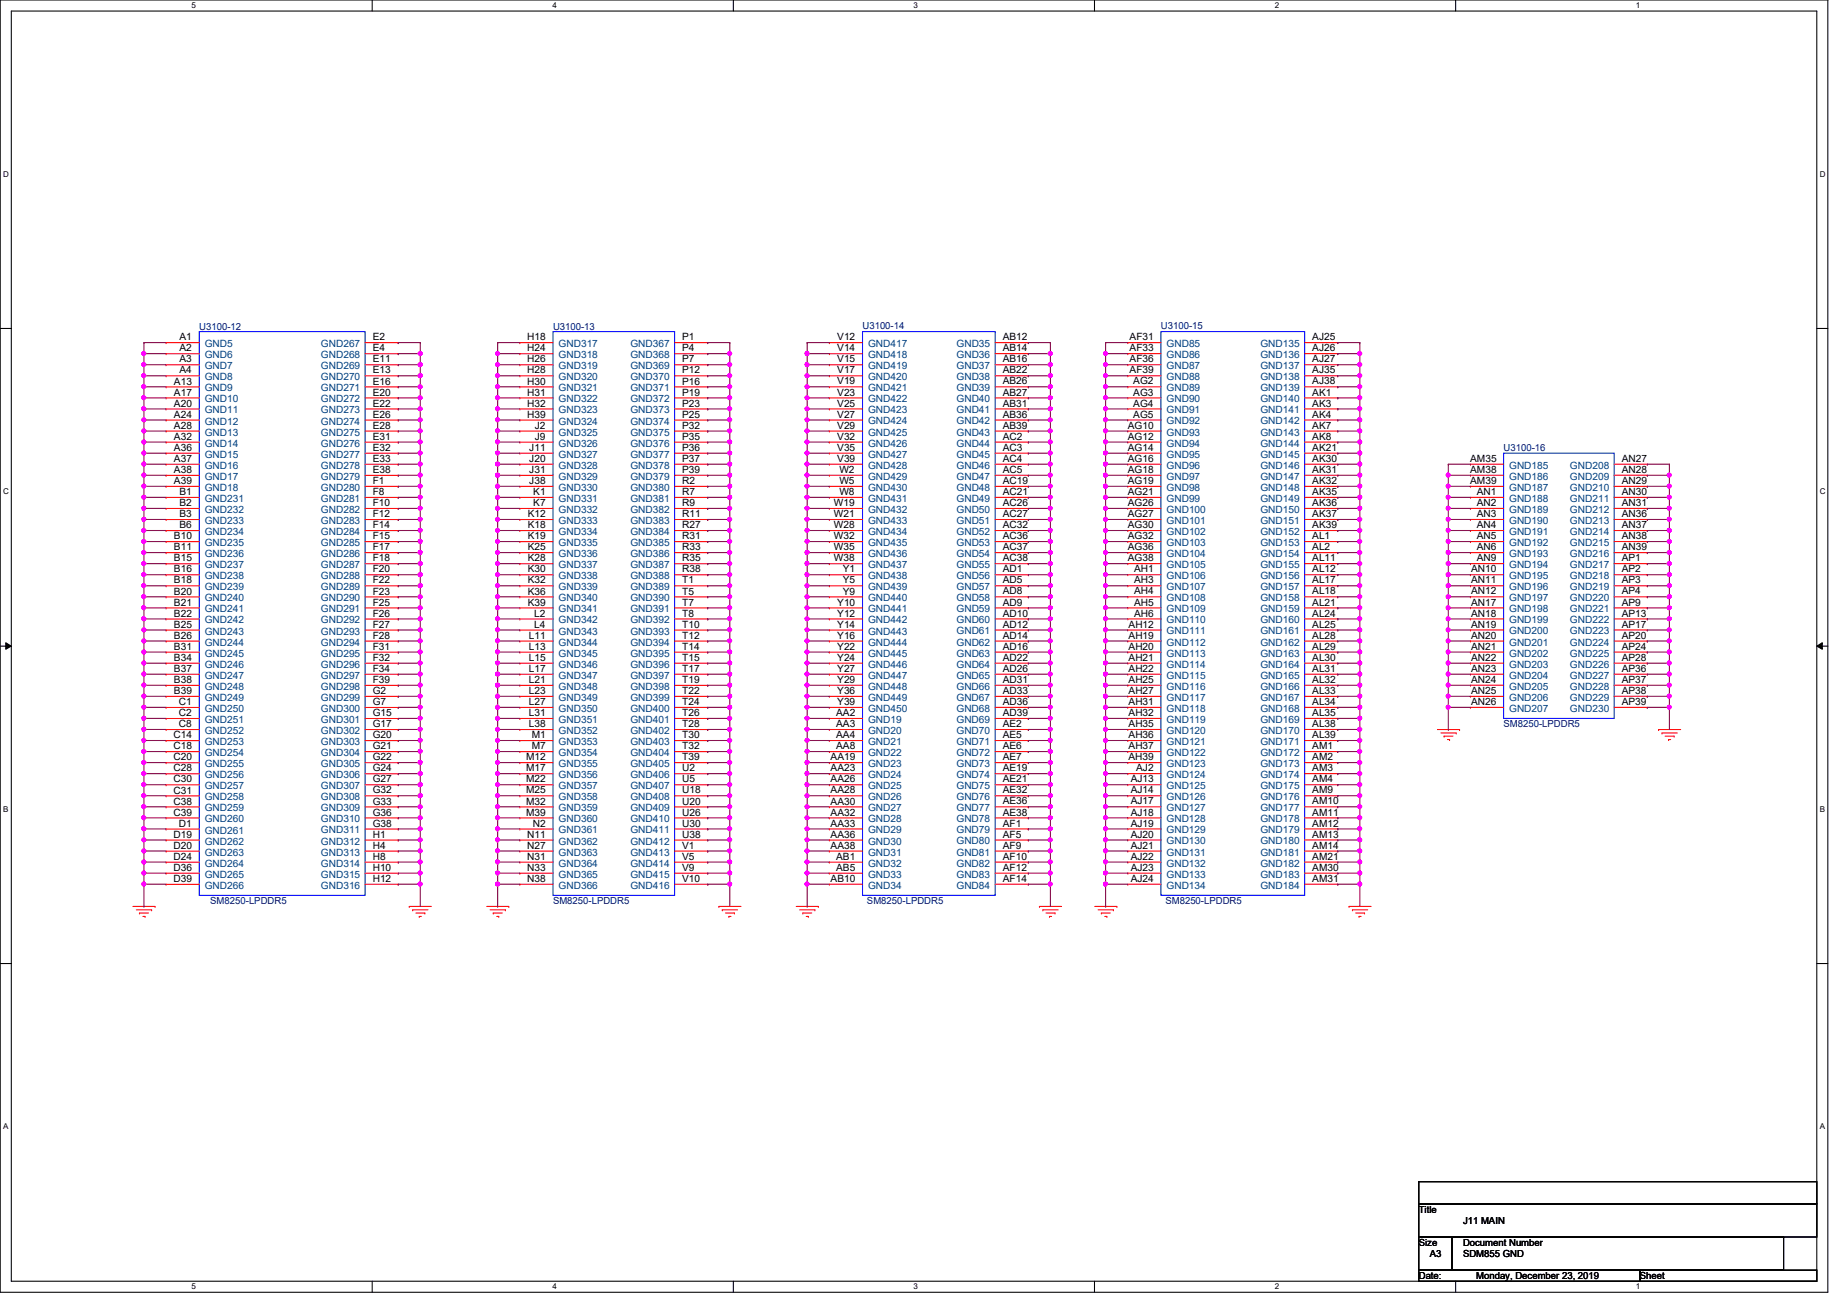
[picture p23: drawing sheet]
<svg xmlns="http://www.w3.org/2000/svg" width="297mm" height="210mm" viewBox="0 0 297 210" stroke-linecap="round" stroke-linejoin="round" font-family="sans-serif">
<defs><g id="words">
<g font-size="1.6" fill="#000080">
<text x="32" y="53">U3100-12</text>
<text x="88.9" y="53">U3100-13</text>
<text x="138.7" y="53">U3100-14</text>
<text x="186.7" y="53">U3100-15</text>
<text x="241.8" y="72.5">U3100-16</text>
<text x="241.8" y="117">SM8250-LPDDR5</text>
<text x="33.8" y="145.5">SM8250-LPDDR5</text>
<text x="88.9" y="145.5">SM8250-LPDDR5</text>
<text x="139.4" y="145.4">SM8250-LPDDR5</text>
<text x="187.4" y="145.4">SM8250-LPDDR5</text>
</g>
<g font-size="1.6">
<text x="28.9" y="54.7">A1</text>
<text x="28.9" y="56.5">A2</text>
<text x="28.9" y="58.3">A3</text>
<text x="59.9" y="54.7">E2</text>
<text x="59.9" y="56.5">E4</text>
<text x="59.9" y="58.3">E11</text>
<text x="84.8" y="54.7">H18</text>
<text x="84.8" y="56.5">H24</text>
<text x="84.8" y="58.3">H26</text>
<text x="109.7" y="54.7">P1</text>
<text x="109.7" y="56.5">P4</text>
<text x="109.7" y="58.3">P7</text>
<text x="134.6" y="54.7">V12</text>
<text x="134.6" y="56.5">V14</text>
<text x="134.6" y="58.3">V15</text>
<text x="161.3" y="56.5">AB14</text>
<text x="161.3" y="58.3">AB16</text>
<text x="161.3" y="54.7">AB12</text>
<text x="181.7" y="54.7">AF31</text>
<text x="181.7" y="56.5">AF33</text>
<text x="181.7" y="58.3">AF36</text>
<text x="211" y="54.7">AJ25</text>
<text x="211" y="56.5">AJ26</text>
<text x="211" y="58.3">AJ27</text>
<text x="28" y="63.6">A17</text>
<text x="28" y="61.8">A13</text>
<text x="28" y="65.4">A20</text>
<text x="28.9" y="60.1">A4</text>
<text x="59.9" y="60.1">E13</text>
<text x="59.9" y="61.8">E16</text>
<text x="59.9" y="63.6">E20</text>
<text x="59.9" y="65.4">E22</text>
<text x="84.8" y="65.4">H32</text>
<text x="84.8" y="60.1">H28</text>
<text x="84.8" y="61.8">H30</text>
<text x="84.8" y="63.6">H31</text>
<text x="109.7" y="60.1">P12</text>
<text x="109.7" y="61.8">P16</text>
<text x="109.7" y="63.6">P19</text>
<text x="109.7" y="65.4">P23</text>
<text x="134.6" y="60.1">V17</text>
<text x="134.6" y="61.8">V19</text>
<text x="134.6" y="63.6">V23</text>
<text x="134.6" y="65.4">V25</text>
<text x="161.3" y="60.1">AB22</text>
<text x="161.3" y="61.8">AB26</text>
<text x="161.3" y="63.6">AB27</text>
<text x="161.3" y="65.4">AB31</text>
<text x="181.7" y="60.1">AF39</text>
<text x="182.3" y="61.8">AG2</text>
<text x="182.3" y="63.6">AG3</text>
<text x="182.3" y="65.4">AG4</text>
<text x="211" y="60.1">AJ35</text>
<text x="211" y="61.8">AJ38</text>
<text x="211" y="63.6">AK1</text>
<text x="211" y="65.4">AK3</text>
<text x="28" y="67.2">A24</text>
<text x="28" y="69">A28</text>
<text x="28" y="70.7">A32</text>
<text x="59.9" y="67.2">E26</text>
<text x="59.9" y="69">E28</text>
<text x="59.9" y="70.7">E31</text>
<text x="84.8" y="67.2">H39</text>
<text x="86" y="69">J2</text>
<text x="86" y="70.7">J9</text>
<text x="109.7" y="67.2">P25</text>
<text x="109.7" y="69">P32</text>
<text x="109.7" y="70.7">P35</text>
<text x="134.6" y="67.2">V27</text>
<text x="134.6" y="69">V29</text>
<text x="134.6" y="70.7">V32</text>
<text x="161.3" y="67.2">AB36</text>
<text x="161.3" y="69">AB39</text>
<text x="161.3" y="70.7">AC2</text>
<text x="181.4" y="69">AG10</text>
<text x="181.4" y="70.7">AG12</text>
<text x="182.3" y="67.2">AG5</text>
<text x="211" y="67.2">AK4</text>
<text x="211" y="69">AK7</text>
<text x="211" y="70.7">AK8</text>
<text x="28" y="72.5">A36</text>
<text x="28" y="74.3">A37</text>
<text x="28" y="76.1">A38</text>
<text x="28" y="77.8">A39</text>
<text x="59.9" y="72.5">E32</text>
<text x="59.9" y="74.3">E33</text>
<text x="59.9" y="76.1">E38</text>
<text x="59.9" y="77.8">F1</text>
<text x="85.1" y="72.5">J11</text>
<text x="85.1" y="74.3">J20</text>
<text x="85.1" y="76.1">J31</text>
<text x="85.1" y="77.8">J38</text>
<text x="109.7" y="72.5">P36</text>
<text x="109.7" y="74.3">P37</text>
<text x="109.7" y="76.1">P39</text>
<text x="109.7" y="77.8">R2</text>
<text x="134.6" y="72.5">V35</text>
<text x="134.6" y="74.3">V39</text>
<text x="135" y="76.1">W2</text>
<text x="135" y="77.8">W5</text>
<text x="161.3" y="72.5">AC3</text>
<text x="161.3" y="74.3">AC4</text>
<text x="161.3" y="76.1">AC5</text>
<text x="161.3" y="77.8">AC19</text>
<text x="181.4" y="72.5">AG14</text>
<text x="181.4" y="74.3">AG16</text>
<text x="181.4" y="76.1">AG18</text>
<text x="181.4" y="77.8">AG19</text>
<text x="211" y="72.5">AK21</text>
<text x="211" y="74.3">AK30</text>
<text x="211" y="76.1">AK31</text>
<text x="211" y="77.8">AK32</text>
<text x="236.4" y="74.3">AM35</text>
<text x="236.4" y="76.1">AM38</text>
<text x="236.4" y="77.8">AM39</text>
<text x="260.8" y="76.1">AN28</text>
<text x="260.8" y="77.8">AN29</text>
<text x="260.8" y="74.3">AN27</text>
<text x="28.9" y="79.6">B1</text>
<text x="28.9" y="81.4">B2</text>
<text x="28.9" y="83.2">B3</text>
<text x="59.9" y="79.6">F8</text>
<text x="59.9" y="81.4">F10</text>
<text x="59.9" y="83.2">F12</text>
<text x="84.9" y="83.2">K12</text>
<text x="85.8" y="79.6">K1</text>
<text x="85.8" y="81.4">K7</text>
<text x="109.7" y="81.4">R9</text>
<text x="109.7" y="83.2">R11</text>
<text x="109.7" y="79.6">R7</text>
<text x="134.1" y="81.4">W19</text>
<text x="134.1" y="83.2">W21</text>
<text x="135" y="79.6">W8</text>
<text x="161.3" y="79.6">AC21</text>
<text x="161.3" y="81.4">AC26</text>
<text x="161.3" y="83.2">AC27</text>
<text x="181.4" y="79.6">AG21</text>
<text x="181.4" y="81.4">AG26</text>
<text x="181.4" y="83.2">AG27</text>
<text x="211" y="79.6">AK35</text>
<text x="211" y="81.4">AK36</text>
<text x="211" y="83.2">AK37</text>
<text x="237.5" y="79.6">AN1</text>
<text x="237.5" y="81.4">AN2</text>
<text x="237.5" y="83.2">AN3</text>
<text x="260.8" y="79.6">AN30</text>
<text x="260.8" y="81.4">AN31</text>
<text x="260.8" y="83.2">AN36</text>
<text x="28" y="88.5">B11</text>
<text x="28" y="86.7">B10</text>
<text x="28.9" y="85">B6</text>
<text x="59.9" y="85">F14</text>
<text x="59.9" y="86.7">F15</text>
<text x="59.9" y="88.5">F17</text>
<text x="84.9" y="85">K18</text>
<text x="84.9" y="86.7">K19</text>
<text x="84.9" y="88.5">K25</text>
<text x="109.7" y="85">R27</text>
<text x="109.7" y="86.7">R31</text>
<text x="109.7" y="88.5">R33</text>
<text x="134.1" y="85">W28</text>
<text x="134.1" y="86.7">W32</text>
<text x="134.1" y="88.5">W35</text>
<text x="161.3" y="85">AC32</text>
<text x="161.3" y="86.7">AC36</text>
<text x="161.3" y="88.5">AC37</text>
<text x="181.4" y="85">AG30</text>
<text x="181.4" y="86.7">AG32</text>
<text x="181.4" y="88.5">AG36</text>
<text x="211" y="85">AK39</text>
<text x="211" y="86.7">AL1</text>
<text x="211" y="88.5">AL2</text>
<text x="237.5" y="85">AN4</text>
<text x="237.5" y="86.7">AN5</text>
<text x="237.5" y="88.5">AN6</text>
<text x="260.8" y="84.9">AN37</text>
<text x="260.8" y="86.7">AN38</text>
<text x="260.8" y="88.5">AN39</text>
<text x="28" y="90.3">B15</text>
<text x="28" y="92.1">B16</text>
<text x="28" y="93.9">B18</text>
<text x="28" y="95.6">B20</text>
<text x="59.9" y="90.3">F18</text>
<text x="59.9" y="92.1">F20</text>
<text x="59.9" y="93.8">F22</text>
<text x="59.9" y="95.6">F23</text>
<text x="84.9" y="90.3">K28</text>
<text x="84.9" y="92.1">K30</text>
<text x="84.9" y="93.8">K32</text>
<text x="84.9" y="95.6">K36</text>
<text x="109.7" y="90.3">R35</text>
<text x="109.7" y="92.1">R38</text>
<text x="109.7" y="93.8">T1</text>
<text x="109.7" y="95.6">T5</text>
<text x="134.1" y="90.3">W38</text>
<text x="135.5" y="93.8">Y5</text>
<text x="135.5" y="95.6">Y9</text>
<text x="135.5" y="92.1">Y1</text>
<text x="161.3" y="93.8">AD5</text>
<text x="161.3" y="90.3">AC38</text>
<text x="161.3" y="92.1">AD1</text>
<text x="161.3" y="95.6">AD8</text>
<text x="181.4" y="90.3">AG38</text>
<text x="182.4" y="92.1">AH1</text>
<text x="182.4" y="93.8">AH3</text>
<text x="182.4" y="95.6">AH4</text>
<text x="211" y="90.3">AL11</text>
<text x="211" y="92.1">AL12</text>
<text x="211" y="93.8">AL17</text>
<text x="211" y="95.6">AL18</text>
<text x="236.6" y="92.1">AN10</text>
<text x="236.6" y="93.8">AN11</text>
<text x="236.6" y="95.6">AN12</text>
<text x="237.5" y="90.3">AN9</text>
<text x="260.8" y="90.3">AP1</text>
<text x="260.8" y="92.1">AP2</text>
<text x="260.8" y="93.8">AP3</text>
<text x="260.8" y="95.6">AP4</text>
<text x="28" y="97.4">B21</text>
<text x="28" y="99.2">B22</text>
<text x="28" y="101">B25</text>
<text x="59.9" y="97.4">F25</text>
<text x="59.9" y="99.2">F26</text>
<text x="59.9" y="101">F27</text>
<text x="84.9" y="97.4">K39</text>
<text x="85.9" y="99.2">L2</text>
<text x="85.9" y="101">L4</text>
<text x="109.7" y="97.4">T7</text>
<text x="109.7" y="99.2">T8</text>
<text x="109.7" y="101">T10</text>
<text x="134.6" y="97.4">Y10</text>
<text x="134.6" y="99.2">Y12</text>
<text x="134.6" y="101">Y14</text>
<text x="161.3" y="97.4">AD9</text>
<text x="161.3" y="99.2">AD10</text>
<text x="161.3" y="101">AD12</text>
<text x="181.5" y="101">AH12</text>
<text x="182.4" y="97.4">AH5</text>
<text x="182.4" y="99.2">AH6</text>
<text x="211" y="97.4">AL21</text>
<text x="211" y="99.2">AL24</text>
<text x="211" y="101">AL25</text>
<text x="236.6" y="97.4">AN17</text>
<text x="236.6" y="99.2">AN18</text>
<text x="236.6" y="100.9">AN19</text>
<text x="260.8" y="97.4">AP9</text>
<text x="260.8" y="99.2">AP13</text>
<text x="260.8" y="100.9">AP17</text>
<text x="28" y="102.7">B26</text>
<text x="28" y="106.3">B34</text>
<text x="28" y="104.5">B31</text>
<text x="59.9" y="104.5">F31</text>
<text x="59.9" y="106.3">F32</text>
<text x="59.9" y="102.7">F28</text>
<text x="85" y="102.7">L11</text>
<text x="85" y="104.5">L13</text>
<text x="85" y="106.3">L15</text>
<text x="109.7" y="102.7">T12</text>
<text x="109.7" y="104.5">T14</text>
<text x="109.7" y="106.3">T15</text>
<text x="134.6" y="102.7">Y16</text>
<text x="134.6" y="104.5">Y22</text>
<text x="134.6" y="106.3">Y24</text>
<text x="161.3" y="102.7">AD14</text>
<text x="161.3" y="104.5">AD16</text>
<text x="161.3" y="106.3">AD22</text>
<text x="181.5" y="102.7">AH19</text>
<text x="181.5" y="104.5">AH20</text>
<text x="181.5" y="106.3">AH21</text>
<text x="211" y="102.7">AL28</text>
<text x="211" y="104.5">AL29</text>
<text x="211" y="106.3">AL30</text>
<text x="236.6" y="102.7">AN20</text>
<text x="236.6" y="104.5">AN21</text>
<text x="236.6" y="106.3">AN22</text>
<text x="260.8" y="102.7">AP20</text>
<text x="260.8" y="104.5">AP24</text>
<text x="260.8" y="106.3">AP28</text>
<text x="28" y="108.1">B37</text>
<text x="28" y="109.9">B38</text>
<text x="28" y="111.6">B39</text>
<text x="28.8" y="113.4">C1</text>
<text x="59.9" y="108.1">F34</text>
<text x="59.9" y="109.9">F39</text>
<text x="59.9" y="111.6">G2</text>
<text x="59.9" y="113.4">G7</text>
<text x="85" y="108.1">L17</text>
<text x="85" y="109.8">L21</text>
<text x="85" y="111.6">L23</text>
<text x="85" y="113.4">L27</text>
<text x="109.7" y="108.1">T17</text>
<text x="109.7" y="109.8">T19</text>
<text x="109.7" y="111.6">T22</text>
<text x="109.7" y="113.4">T24</text>
<text x="134.6" y="108.1">Y27</text>
<text x="134.6" y="109.8">Y29</text>
<text x="134.6" y="111.6">Y36</text>
<text x="134.6" y="113.4">Y39</text>
<text x="161.3" y="113.4">AD36</text>
<text x="161.3" y="108.1">AD26</text>
<text x="161.3" y="109.8">AD31</text>
<text x="161.3" y="111.6">AD33</text>
<text x="181.5" y="108.1">AH22</text>
<text x="181.5" y="109.8">AH25</text>
<text x="181.5" y="111.6">AH27</text>
<text x="181.5" y="113.4">AH31</text>
<text x="211" y="108.1">AL31</text>
<text x="211" y="109.8">AL32</text>
<text x="211" y="111.6">AL33</text>
<text x="211" y="113.4">AL34</text>
<text x="236.6" y="108.1">AN23</text>
<text x="236.6" y="109.8">AN24</text>
<text x="236.6" y="111.6">AN25</text>
<text x="236.6" y="113.4">AN26</text>
<text x="260.8" y="108.1">AP36</text>
<text x="260.8" y="109.8">AP37</text>
<text x="260.8" y="111.6">AP38</text>
<text x="260.8" y="113.4">AP39</text>
<text x="27.9" y="118.7">C14</text>
<text x="28.8" y="115.2">C2</text>
<text x="28.8" y="117">C8</text>
<text x="59.9" y="115.2">G15</text>
<text x="59.9" y="117">G17</text>
<text x="59.9" y="118.7">G20</text>
<text x="85" y="115.2">L31</text>
<text x="85" y="117">L38</text>
<text x="85.5" y="118.7">M1</text>
<text x="109.7" y="115.2">T26</text>
<text x="109.7" y="117">T28</text>
<text x="109.7" y="118.7">T30</text>
<text x="134.5" y="115.2">AA2</text>
<text x="134.5" y="117">AA3</text>
<text x="134.5" y="118.7">AA4</text>
<text x="161.3" y="115.2">AD39</text>
<text x="161.3" y="117">AE2</text>
<text x="161.3" y="118.7">AE5</text>
<text x="181.5" y="115.2">AH32</text>
<text x="181.5" y="117">AH35</text>
<text x="181.5" y="118.7">AH36</text>
<text x="211" y="115.2">AL35</text>
<text x="211" y="117">AL38</text>
<text x="211" y="118.7">AL39</text>
<text x="27.9" y="120.5">C18</text>
<text x="27.9" y="122.3">C20</text>
<text x="27.9" y="124.1">C28</text>
<text x="27.9" y="125.9">C30</text>
<text x="59.9" y="120.5">G21</text>
<text x="59.9" y="122.3">G22</text>
<text x="59.9" y="124.1">G24</text>
<text x="59.9" y="125.9">G27</text>
<text x="84.6" y="122.3">M12</text>
<text x="84.6" y="124.1">M17</text>
<text x="84.6" y="125.8">M22</text>
<text x="85.5" y="120.5">M7</text>
<text x="109.7" y="120.5">T32</text>
<text x="109.7" y="122.3">T39</text>
<text x="109.7" y="124.1">U2</text>
<text x="109.7" y="125.8">U5</text>
<text x="133.6" y="122.3">AA19</text>
<text x="133.6" y="124.1">AA23</text>
<text x="133.6" y="125.8">AA26</text>
<text x="134.5" y="120.5">AA8</text>
<text x="161.3" y="120.5">AE6</text>
<text x="161.3" y="122.3">AE7</text>
<text x="161.3" y="124.1">AE19</text>
<text x="161.3" y="125.8">AE21</text>
<text x="181.5" y="122.3">AH39</text>
<text x="181.5" y="120.5">AH37</text>
<text x="181.8" y="125.8">AJ13</text>
<text x="182.7" y="124.1">AJ2</text>
<text x="211" y="120.5">AM1</text>
<text x="211" y="122.3">AM2</text>
<text x="211" y="124.1">AM3</text>
<text x="211" y="125.8">AM4</text>
<text x="27.9" y="127.6">C31</text>
<text x="27.9" y="129.4">C38</text>
<text x="27.9" y="131.2">C39</text>
<text x="59.9" y="127.6">G32</text>
<text x="59.9" y="129.4">G33</text>
<text x="59.9" y="131.2">G36</text>
<text x="84.6" y="127.6">M25</text>
<text x="84.6" y="129.4">M32</text>
<text x="84.6" y="131.2">M39</text>
<text x="109.7" y="127.6">U18</text>
<text x="109.7" y="129.4">U20</text>
<text x="109.7" y="131.2">U26</text>
<text x="133.6" y="127.6">AA28</text>
<text x="133.6" y="129.4">AA30</text>
<text x="133.6" y="131.2">AA32</text>
<text x="161.3" y="127.6">AE32</text>
<text x="161.3" y="129.4">AE36</text>
<text x="161.3" y="131.2">AE38</text>
<text x="181.8" y="127.6">AJ14</text>
<text x="181.8" y="129.4">AJ17</text>
<text x="181.8" y="131.2">AJ18</text>
<text x="211" y="127.6">AM9</text>
<text x="211" y="129.4">AM10</text>
<text x="211" y="131.2">AM11</text>
<text x="27.9" y="134.7">D19</text>
<text x="27.9" y="136.5">D20</text>
<text x="28.8" y="133">D1</text>
<text x="59.9" y="133">G38</text>
<text x="59.9" y="134.7">H1</text>
<text x="59.9" y="136.5">H4</text>
<text x="84.8" y="134.7">N11</text>
<text x="84.8" y="136.5">N27</text>
<text x="85.7" y="133">N2</text>
<text x="109.7" y="133">U30</text>
<text x="109.7" y="134.7">U38</text>
<text x="109.7" y="136.5">V1</text>
<text x="133.6" y="133">AA33</text>
<text x="133.6" y="134.7">AA36</text>
<text x="133.6" y="136.5">AA38</text>
<text x="161.3" y="133">AF1</text>
<text x="161.3" y="134.7">AF5</text>
<text x="161.3" y="136.5">AF9</text>
<text x="181.8" y="133">AJ19</text>
<text x="181.8" y="134.7">AJ20</text>
<text x="181.8" y="136.5">AJ21</text>
<text x="211" y="136.5">AM14</text>
<text x="211" y="132.9">AM12</text>
<text x="211" y="134.7">AM13</text>
<text x="27.9" y="141.9">D39</text>
<text x="27.9" y="138.3">D24</text>
<text x="27.9" y="140.1">D36</text>
<text x="59.9" y="138.3">H8</text>
<text x="59.9" y="140.1">H10</text>
<text x="59.9" y="141.9">H12</text>
<text x="84.8" y="138.3">N31</text>
<text x="84.8" y="140.1">N33</text>
<text x="84.8" y="141.9">N38</text>
<text x="109.7" y="138.3">V5</text>
<text x="109.7" y="140.1">V9</text>
<text x="109.7" y="141.8">V10</text>
<text x="133.6" y="141.8">AB10</text>
<text x="134.5" y="138.3">AB1</text>
<text x="134.5" y="140.1">AB5</text>
<text x="161.3" y="140.1">AF12</text>
<text x="161.3" y="138.3">AF10</text>
<text x="161.3" y="141.8">AF14</text>
<text x="181.8" y="138.3">AJ22</text>
<text x="181.8" y="140.1">AJ23</text>
<text x="181.8" y="141.8">AJ24</text>
<text x="211" y="138.3">AM21</text>
<text x="211" y="140.1">AM30</text>
<text x="211" y="141.8">AM31</text>
<text x="228.2" y="195.1">Title</text>
<text x="235.3" y="196.8">J11 MAIN</text>
<text x="228.2" y="200.4">Size</text>
<text x="229.9" y="202.2">A3</text>
<text x="235.3" y="200.4">Document Number</text>
<text x="235.3" y="202.2">SDM855 GND</text>
<text x="228.2" y="205.7">Date:</text>
<text x="237.4" y="205.7">Monday, December 23, 2019</text>
<text x="263.7" y="205.7">Sheet</text>
</g>
<g font-size="1.6" fill="#004080">
<text x="32.9" y="55.8">GND5</text>
<text x="32.9" y="57.6">GND6</text>
<text x="32.9" y="59.4">GND7</text>
<text x="51.6" y="55.8">GND267</text>
<text x="51.6" y="57.6">GND268</text>
<text x="51.6" y="59.4">GND269</text>
<text x="89.8" y="55.8">GND317</text>
<text x="89.8" y="57.6">GND318</text>
<text x="89.8" y="59.4">GND319</text>
<text x="101.4" y="55.8">GND367</text>
<text x="101.4" y="57.6">GND368</text>
<text x="101.4" y="59.4">GND369</text>
<text x="139.6" y="55.8">GND417</text>
<text x="139.6" y="57.6">GND418</text>
<text x="139.6" y="59.4">GND419</text>
<text x="153.8" y="57.6">GND36</text>
<text x="153.8" y="59.4">GND37</text>
<text x="153.8" y="55.8">GND35</text>
<text x="187.6" y="55.8">GND85</text>
<text x="187.6" y="57.6">GND86</text>
<text x="187.6" y="59.4">GND87</text>
<text x="202.7" y="55.8">GND135</text>
<text x="202.7" y="57.6">GND136</text>
<text x="202.7" y="59.4">GND137</text>
<text x="32.9" y="61.2">GND8</text>
<text x="32.9" y="62.9">GND9</text>
<text x="32.9" y="64.7">GND10</text>
<text x="51.6" y="61.2">GND270</text>
<text x="51.6" y="62.9">GND271</text>
<text x="51.6" y="64.7">GND272</text>
<text x="89.8" y="61.2">GND320</text>
<text x="89.8" y="62.9">GND321</text>
<text x="89.8" y="64.7">GND322</text>
<text x="101.4" y="61.2">GND370</text>
<text x="101.4" y="62.9">GND371</text>
<text x="101.4" y="64.7">GND372</text>
<text x="139.6" y="61.2">GND420</text>
<text x="139.6" y="62.9">GND421</text>
<text x="139.6" y="64.7">GND422</text>
<text x="153.8" y="61.2">GND38</text>
<text x="153.8" y="62.9">GND39</text>
<text x="153.8" y="64.7">GND40</text>
<text x="187.6" y="61.2">GND88</text>
<text x="187.6" y="62.9">GND89</text>
<text x="187.6" y="64.7">GND90</text>
<text x="202.7" y="61.2">GND138</text>
<text x="202.7" y="62.9">GND139</text>
<text x="202.7" y="64.7">GND140</text>
<text x="32.9" y="66.5">GND11</text>
<text x="32.9" y="68.3">GND12</text>
<text x="32.9" y="70.1">GND13</text>
<text x="32.9" y="71.8">GND14</text>
<text x="51.6" y="66.5">GND273</text>
<text x="51.6" y="68.3">GND274</text>
<text x="51.6" y="70.1">GND275</text>
<text x="51.6" y="71.8">GND276</text>
<text x="89.8" y="66.5">GND323</text>
<text x="89.8" y="68.3">GND324</text>
<text x="89.8" y="70.1">GND325</text>
<text x="89.8" y="71.8">GND326</text>
<text x="101.4" y="66.5">GND373</text>
<text x="101.4" y="68.3">GND374</text>
<text x="101.4" y="70.1">GND375</text>
<text x="101.4" y="71.8">GND376</text>
<text x="139.6" y="66.5">GND423</text>
<text x="139.6" y="68.3">GND424</text>
<text x="139.6" y="70.1">GND425</text>
<text x="139.6" y="71.8">GND426</text>
<text x="153.8" y="66.5">GND41</text>
<text x="153.8" y="68.3">GND42</text>
<text x="153.8" y="70.1">GND43</text>
<text x="153.8" y="71.8">GND44</text>
<text x="187.6" y="70.1">GND93</text>
<text x="187.6" y="71.8">GND94</text>
<text x="187.6" y="66.5">GND91</text>
<text x="187.6" y="68.3">GND92</text>
<text x="202.7" y="66.5">GND141</text>
<text x="202.7" y="68.3">GND142</text>
<text x="202.7" y="70.1">GND143</text>
<text x="202.7" y="71.8">GND144</text>
<text x="32.9" y="73.6">GND15</text>
<text x="32.9" y="75.4">GND16</text>
<text x="32.9" y="77.2">GND17</text>
<text x="51.6" y="73.6">GND277</text>
<text x="51.6" y="75.4">GND278</text>
<text x="51.6" y="77.2">GND279</text>
<text x="89.8" y="73.6">GND327</text>
<text x="89.8" y="75.4">GND328</text>
<text x="89.8" y="77.2">GND329</text>
<text x="101.4" y="73.6">GND377</text>
<text x="101.4" y="75.4">GND378</text>
<text x="101.4" y="77.2">GND379</text>
<text x="139.6" y="73.6">GND427</text>
<text x="139.6" y="75.4">GND428</text>
<text x="139.6" y="77.2">GND429</text>
<text x="153.8" y="73.6">GND45</text>
<text x="153.8" y="75.4">GND46</text>
<text x="153.8" y="77.2">GND47</text>
<text x="187.6" y="75.4">GND96</text>
<text x="187.6" y="77.2">GND97</text>
<text x="187.6" y="73.6">GND95</text>
<text x="202.7" y="73.6">GND145</text>
<text x="202.7" y="75.4">GND146</text>
<text x="202.7" y="77.2">GND147</text>
<text x="242.7" y="75.4">GND185</text>
<text x="242.7" y="77.2">GND186</text>
<text x="252.5" y="77.2">GND209</text>
<text x="252.5" y="75.4">GND208</text>
<text x="32.9" y="79">GND18</text>
<text x="32.9" y="80.7">GND231</text>
<text x="32.9" y="82.5">GND232</text>
<text x="51.6" y="78.9">GND280</text>
<text x="51.6" y="80.7">GND281</text>
<text x="51.6" y="82.5">GND282</text>
<text x="89.8" y="78.9">GND330</text>
<text x="89.8" y="80.7">GND331</text>
<text x="89.8" y="82.5">GND332</text>
<text x="101.4" y="82.5">GND382</text>
<text x="101.4" y="78.9">GND380</text>
<text x="101.4" y="80.7">GND381</text>
<text x="139.6" y="78.9">GND430</text>
<text x="139.6" y="80.7">GND431</text>
<text x="139.6" y="82.5">GND432</text>
<text x="153.8" y="78.9">GND48</text>
<text x="153.8" y="80.7">GND49</text>
<text x="153.8" y="82.5">GND50</text>
<text x="187.6" y="78.9">GND98</text>
<text x="187.6" y="80.7">GND99</text>
<text x="187.6" y="82.5">GND100</text>
<text x="202.7" y="78.9">GND148</text>
<text x="202.7" y="80.7">GND149</text>
<text x="202.7" y="82.5">GND150</text>
<text x="242.7" y="78.9">GND187</text>
<text x="242.7" y="80.7">GND188</text>
<text x="242.7" y="82.5">GND189</text>
<text x="252.5" y="78.9">GND210</text>
<text x="252.5" y="82.5">GND212</text>
<text x="252.5" y="80.7">GND211</text>
<text x="32.9" y="84.3">GND233</text>
<text x="32.9" y="86.1">GND234</text>
<text x="32.9" y="87.8">GND235</text>
<text x="32.9" y="89.6">GND236</text>
<text x="51.6" y="84.3">GND283</text>
<text x="51.6" y="86.1">GND284</text>
<text x="51.6" y="87.8">GND285</text>
<text x="51.6" y="89.6">GND286</text>
<text x="89.8" y="84.3">GND333</text>
<text x="89.8" y="86.1">GND334</text>
<text x="89.8" y="87.8">GND335</text>
<text x="89.8" y="89.6">GND336</text>
<text x="101.4" y="84.3">GND383</text>
<text x="101.4" y="86.1">GND384</text>
<text x="101.4" y="87.8">GND385</text>
<text x="101.4" y="89.6">GND386</text>
<text x="139.6" y="84.3">GND433</text>
<text x="139.6" y="86.1">GND434</text>
<text x="139.6" y="87.8">GND435</text>
<text x="139.6" y="89.6">GND436</text>
<text x="153.8" y="84.3">GND51</text>
<text x="153.8" y="86.1">GND52</text>
<text x="153.8" y="87.8">GND53</text>
<text x="153.8" y="89.6">GND54</text>
<text x="187.6" y="84.3">GND101</text>
<text x="187.6" y="86.1">GND102</text>
<text x="187.6" y="87.8">GND103</text>
<text x="187.6" y="89.6">GND104</text>
<text x="202.7" y="86.1">GND152</text>
<text x="202.7" y="87.8">GND153</text>
<text x="202.7" y="89.6">GND154</text>
<text x="202.7" y="84.3">GND151</text>
<text x="242.7" y="84.3">GND190</text>
<text x="242.7" y="86.1">GND191</text>
<text x="242.7" y="87.8">GND192</text>
<text x="242.7" y="89.6">GND193</text>
<text x="252.5" y="84.3">GND213</text>
<text x="252.5" y="89.6">GND216</text>
<text x="252.5" y="86.1">GND214</text>
<text x="252.5" y="87.8">GND215</text>
<text x="32.9" y="91.4">GND237</text>
<text x="32.9" y="93.2">GND238</text>
<text x="32.9" y="95">GND239</text>
<text x="51.6" y="91.4">GND287</text>
<text x="51.6" y="93.2">GND288</text>
<text x="51.6" y="95">GND289</text>
<text x="89.8" y="91.4">GND337</text>
<text x="89.8" y="93.2">GND338</text>
<text x="89.8" y="94.9">GND339</text>
<text x="101.4" y="91.4">GND387</text>
<text x="101.4" y="93.2">GND388</text>
<text x="101.4" y="94.9">GND389</text>
<text x="139.6" y="94.9">GND439</text>
<text x="139.6" y="91.4">GND437</text>
<text x="139.6" y="93.2">GND438</text>
<text x="153.8" y="91.4">GND55</text>
<text x="153.8" y="93.2">GND56</text>
<text x="153.8" y="94.9">GND57</text>
<text x="187.6" y="91.4">GND105</text>
<text x="187.6" y="93.2">GND106</text>
<text x="187.6" y="94.9">GND107</text>
<text x="202.7" y="91.4">GND155</text>
<text x="202.7" y="93.2">GND156</text>
<text x="202.7" y="94.9">GND157</text>
<text x="242.7" y="91.4">GND194</text>
<text x="242.7" y="93.2">GND195</text>
<text x="242.7" y="94.9">GND196</text>
<text x="252.5" y="91.4">GND217</text>
<text x="252.5" y="94.9">GND219</text>
<text x="252.5" y="93.2">GND218</text>
<text x="32.9" y="96.7">GND240</text>
<text x="32.9" y="98.5">GND241</text>
<text x="32.9" y="100.3">GND242</text>
<text x="51.6" y="96.7">GND290</text>
<text x="51.6" y="98.5">GND291</text>
<text x="51.6" y="100.3">GND292</text>
<text x="89.8" y="96.7">GND340</text>
<text x="89.8" y="98.5">GND341</text>
<text x="89.8" y="100.3">GND342</text>
<text x="101.4" y="96.7">GND390</text>
<text x="101.4" y="98.5">GND391</text>
<text x="101.4" y="100.3">GND392</text>
<text x="139.6" y="96.7">GND440</text>
<text x="139.6" y="98.5">GND441</text>
<text x="139.6" y="100.3">GND442</text>
<text x="153.8" y="96.7">GND58</text>
<text x="153.8" y="98.5">GND59</text>
<text x="153.8" y="100.3">GND60</text>
<text x="187.6" y="96.7">GND108</text>
<text x="187.6" y="98.5">GND109</text>
<text x="187.6" y="100.3">GND110</text>
<text x="202.7" y="96.7">GND158</text>
<text x="202.7" y="98.5">GND159</text>
<text x="202.7" y="100.3">GND160</text>
<text x="242.7" y="96.7">GND197</text>
<text x="242.7" y="98.5">GND198</text>
<text x="242.7" y="100.3">GND199</text>
<text x="252.5" y="96.7">GND220</text>
<text x="252.5" y="98.5">GND221</text>
<text x="252.5" y="100.3">GND222</text>
<text x="32.9" y="102.1">GND243</text>
<text x="32.9" y="103.8">GND244</text>
<text x="32.9" y="105.6">GND245</text>
<text x="32.9" y="107.4">GND246</text>
<text x="51.6" y="105.6">GND295</text>
<text x="51.6" y="107.4">GND296</text>
<text x="51.6" y="102.1">GND293</text>
<text x="51.6" y="103.8">GND294</text>
<text x="89.8" y="102.1">GND343</text>
<text x="89.8" y="103.8">GND344</text>
<text x="89.8" y="105.6">GND345</text>
<text x="89.8" y="107.4">GND346</text>
<text x="101.4" y="102.1">GND393</text>
<text x="101.4" y="103.8">GND394</text>
<text x="101.4" y="105.6">GND395</text>
<text x="101.4" y="107.4">GND396</text>
<text x="139.6" y="102.1">GND443</text>
<text x="139.6" y="103.8">GND444</text>
<text x="139.6" y="105.6">GND445</text>
<text x="139.6" y="107.4">GND446</text>
<text x="153.8" y="102.1">GND61</text>
<text x="153.8" y="103.8">GND62</text>
<text x="153.8" y="105.6">GND63</text>
<text x="153.8" y="107.4">GND64</text>
<text x="187.6" y="107.4">GND114</text>
<text x="187.6" y="102.1">GND111</text>
<text x="187.6" y="103.8">GND112</text>
<text x="187.6" y="105.6">GND113</text>
<text x="202.7" y="102.1">GND161</text>
<text x="202.7" y="103.8">GND162</text>
<text x="202.7" y="105.6">GND163</text>
<text x="202.7" y="107.4">GND164</text>
<text x="242.7" y="102.1">GND200</text>
<text x="242.7" y="103.8">GND201</text>
<text x="242.7" y="105.6">GND202</text>
<text x="242.7" y="107.4">GND203</text>
<text x="252.5" y="102">GND223</text>
<text x="252.5" y="103.8">GND224</text>
<text x="252.5" y="105.6">GND225</text>
<text x="252.5" y="107.4">GND226</text>
<text x="32.9" y="109.2">GND247</text>
<text x="32.9" y="111">GND248</text>
<text x="32.9" y="112.7">GND249</text>
<text x="51.6" y="109.2">GND297</text>
<text x="51.6" y="111">GND298</text>
<text x="51.6" y="112.7">GND299</text>
<text x="89.8" y="109.2">GND347</text>
<text x="89.8" y="110.9">GND348</text>
<text x="89.8" y="112.7">GND349</text>
<text x="101.4" y="109.2">GND397</text>
<text x="101.4" y="110.9">GND398</text>
<text x="101.4" y="112.7">GND399</text>
<text x="139.6" y="109.2">GND447</text>
<text x="139.6" y="110.9">GND448</text>
<text x="139.6" y="112.7">GND449</text>
<text x="153.8" y="109.2">GND65</text>
<text x="153.8" y="110.9">GND66</text>
<text x="153.8" y="112.7">GND67</text>
<text x="187.6" y="109.2">GND115</text>
<text x="187.6" y="110.9">GND116</text>
<text x="187.6" y="112.7">GND117</text>
<text x="202.7" y="109.2">GND165</text>
<text x="202.7" y="110.9">GND166</text>
<text x="202.7" y="112.7">GND167</text>
<text x="242.7" y="109.2">GND204</text>
<text x="242.7" y="110.9">GND205</text>
<text x="242.7" y="112.7">GND206</text>
<text x="252.5" y="109.2">GND227</text>
<text x="252.5" y="110.9">GND228</text>
<text x="252.5" y="112.7">GND229</text>
<text x="32.9" y="114.5">GND250</text>
<text x="32.9" y="116.3">GND251</text>
<text x="32.9" y="118.1">GND252</text>
<text x="32.9" y="119.8">GND253</text>
<text x="51.6" y="114.5">GND300</text>
<text x="51.6" y="116.3">GND301</text>
<text x="51.6" y="118.1">GND302</text>
<text x="51.6" y="119.8">GND303</text>
<text x="89.8" y="119.8">GND353</text>
<text x="89.8" y="114.5">GND350</text>
<text x="89.8" y="116.3">GND351</text>
<text x="89.8" y="118.1">GND352</text>
<text x="101.4" y="114.5">GND400</text>
<text x="101.4" y="116.3">GND401</text>
<text x="101.4" y="118.1">GND402</text>
<text x="101.4" y="119.8">GND403</text>
<text x="139.6" y="114.5">GND450</text>
<text x="139.6" y="116.3">GND19</text>
<text x="139.6" y="118.1">GND20</text>
<text x="139.6" y="119.8">GND21</text>
<text x="153.8" y="114.5">GND68</text>
<text x="153.8" y="116.3">GND69</text>
<text x="153.8" y="118.1">GND70</text>
<text x="153.8" y="119.8">GND71</text>
<text x="187.6" y="114.5">GND118</text>
<text x="187.6" y="116.3">GND119</text>
<text x="187.6" y="118.1">GND120</text>
<text x="187.6" y="119.8">GND121</text>
<text x="202.7" y="114.5">GND168</text>
<text x="202.7" y="116.3">GND169</text>
<text x="202.7" y="118.1">GND170</text>
<text x="202.7" y="119.8">GND171</text>
<text x="242.7" y="114.5">GND207</text>
<text x="252.5" y="114.5">GND230</text>
<text x="32.9" y="121.6">GND254</text>
<text x="32.9" y="123.4">GND255</text>
<text x="32.9" y="125.2">GND256</text>
<text x="51.6" y="121.6">GND304</text>
<text x="51.6" y="123.4">GND305</text>
<text x="51.6" y="125.2">GND306</text>
<text x="89.8" y="121.6">GND354</text>
<text x="89.8" y="123.4">GND355</text>
<text x="89.8" y="125.2">GND356</text>
<text x="101.4" y="121.6">GND404</text>
<text x="101.4" y="123.4">GND405</text>
<text x="101.4" y="125.2">GND406</text>
<text x="139.6" y="121.6">GND22</text>
<text x="139.6" y="123.4">GND23</text>
<text x="139.6" y="125.2">GND24</text>
<text x="153.8" y="121.6">GND72</text>
<text x="153.8" y="123.4">GND73</text>
<text x="153.8" y="125.2">GND74</text>
<text x="187.6" y="123.4">GND123</text>
<text x="187.6" y="125.2">GND124</text>
<text x="187.6" y="121.6">GND122</text>
<text x="202.7" y="121.6">GND172</text>
<text x="202.7" y="123.4">GND173</text>
<text x="202.7" y="125.2">GND174</text>
<text x="32.9" y="127">GND257</text>
<text x="32.9" y="128.7">GND258</text>
<text x="32.9" y="130.5">GND259</text>
<text x="51.6" y="127">GND307</text>
<text x="51.6" y="128.7">GND308</text>
<text x="51.6" y="130.5">GND309</text>
<text x="89.8" y="127">GND357</text>
<text x="89.8" y="128.7">GND358</text>
<text x="89.8" y="130.5">GND359</text>
<text x="101.4" y="126.9">GND407</text>
<text x="101.4" y="128.7">GND408</text>
<text x="101.4" y="130.5">GND409</text>
<text x="139.6" y="126.9">GND25</text>
<text x="139.6" y="128.7">GND26</text>
<text x="139.6" y="130.5">GND27</text>
<text x="153.8" y="126.9">GND75</text>
<text x="153.8" y="128.7">GND76</text>
<text x="153.8" y="130.5">GND77</text>
<text x="187.6" y="128.7">GND126</text>
<text x="187.6" y="126.9">GND125</text>
<text x="187.6" y="130.5">GND127</text>
<text x="202.7" y="126.9">GND175</text>
<text x="202.7" y="128.7">GND176</text>
<text x="202.7" y="130.5">GND177</text>
<text x="32.9" y="132.3">GND260</text>
<text x="32.9" y="134.1">GND261</text>
<text x="32.9" y="135.8">GND262</text>
<text x="32.9" y="137.6">GND263</text>
<text x="51.6" y="132.3">GND310</text>
<text x="51.6" y="134.1">GND311</text>
<text x="51.6" y="135.8">GND312</text>
<text x="51.6" y="137.6">GND313</text>
<text x="89.8" y="132.3">GND360</text>
<text x="89.8" y="134.1">GND361</text>
<text x="89.8" y="135.8">GND362</text>
<text x="89.8" y="137.6">GND363</text>
<text x="101.4" y="134.1">GND411</text>
<text x="101.4" y="135.8">GND412</text>
<text x="101.4" y="137.6">GND413</text>
<text x="101.4" y="132.3">GND410</text>
<text x="139.6" y="132.3">GND28</text>
<text x="139.6" y="134.1">GND29</text>
<text x="139.6" y="135.8">GND30</text>
<text x="139.6" y="137.6">GND31</text>
<text x="153.8" y="132.3">GND78</text>
<text x="153.8" y="134.1">GND79</text>
<text x="153.8" y="135.8">GND80</text>
<text x="153.8" y="137.6">GND81</text>
<text x="187.6" y="137.6">GND131</text>
<text x="187.6" y="132.3">GND128</text>
<text x="187.6" y="134.1">GND129</text>
<text x="187.6" y="135.8">GND130</text>
<text x="202.7" y="137.6">GND181</text>
<text x="202.7" y="132.3">GND178</text>
<text x="202.7" y="134.1">GND179</text>
<text x="202.7" y="135.8">GND180</text>
<text x="32.9" y="143">GND266</text>
<text x="32.9" y="139.4">GND264</text>
<text x="32.9" y="141.2">GND265</text>
<text x="51.6" y="139.4">GND314</text>
<text x="51.6" y="141.2">GND315</text>
<text x="51.6" y="143">GND316</text>
<text x="89.8" y="139.4">GND364</text>
<text x="89.8" y="141.2">GND365</text>
<text x="89.8" y="143">GND366</text>
<text x="101.4" y="139.4">GND414</text>
<text x="101.4" y="141.2">GND415</text>
<text x="101.4" y="142.9">GND416</text>
<text x="139.6" y="139.4">GND32</text>
<text x="139.6" y="141.2">GND33</text>
<text x="139.6" y="142.9">GND34</text>
<text x="153.8" y="139.4">GND82</text>
<text x="153.8" y="141.2">GND83</text>
<text x="153.8" y="142.9">GND84</text>
<text x="187.6" y="139.4">GND132</text>
<text x="187.6" y="141.2">GND133</text>
<text x="187.6" y="142.9">GND134</text>
<text x="202.7" y="139.4">GND182</text>
<text x="202.7" y="141.2">GND183</text>
<text x="202.7" y="142.9">GND184</text>
</g>
<g font-size="1.3">
<text x="30.8" y="1.3">5</text>
<text x="88.9" y="1.3">4</text>
<text x="146.9" y="1.3">3</text>
<text x="205" y="1.3">2</text>
<text x="263.1" y="1.3">1</text>
<text x=".5" y="28.4">D</text>
<text x="292.6" y="28.4">D</text>
<text x=".5" y="79.5">C</text>
<text x="292.6" y="79.5">C</text>
<text x=".5" y="130.6">B</text>
<text x="292.6" y="130.6">B</text>
<text x=".5" y="181.7">A</text>
<text x="292.6" y="181.7">A</text>
<text x="30.8" y="207.4">5</text>
<text x="88.9" y="207.4">4</text>
<text x="146.9" y="207.4">3</text>
<text x="205" y="207.4">2</text>
<text x="263.1" y="207.4">1</text>
</g>
</g></defs>
<path d="M0 0h294v207.9h-294zM1.8 1.8h290.4v204.3h-290.4z" fill="none" stroke="#000" stroke-width=".17"/>
<g fill="#fff">
<path d="M30.8 .2h.7v1.4h-.7z"/>
<path d="M30.8 206.2h.7v1.4h-.7z"/>
</g>
<path d="M59.9 0v1.8M59.9 206.1v1.8" fill="none" stroke="#000" stroke-width=".17"/>
<g fill="#fff">
<path d="M88.9 .2h.6v1.4h-.6z"/>
<path d="M88.9 206.2h.6v1.4h-.6z"/>
</g>
<path d="M117.9 0v1.8M117.9 206.1v1.8" fill="none" stroke="#000" stroke-width=".17"/>
<g fill="#fff">
<path d="M146.9 .2h.7v1.4h-.7z"/>
<path d="M146.9 206.2h.7v1.4h-.7z"/>
</g>
<path d="M176 0v1.8M176 206.1v1.8" fill="none" stroke="#000" stroke-width=".17"/>
<g fill="#fff">
<path d="M205 .2h.7v1.4h-.7z"/>
<path d="M205 206.2h.7v1.4h-.7z"/>
</g>
<path d="M234.1 0v1.8M234.1 206.1v1.8" fill="none" stroke="#000" stroke-width=".17"/>
<g fill="#fff">
<path d="M263.1 .2h.7v1.4h-.7z"/>
<path d="M263.1 206.2h.7v1.4h-.7z"/>
<path d="M.5 27.3h.9v1.4h-.9z"/>
<path d="M292.6 27.3h.9v1.4h-.9z"/>
<path d="M.5 78.4h.9v1.4h-.9z"/>
<path d="M292.6 78.4h.9v1.4h-.9z"/>
</g>
<path d="M0 52.8h1.8M292.2 52.8h1.8" fill="none" stroke="#000" stroke-width=".17"/>
<g fill="#fff">
<path d="M.5 129.5h.8v1.4h-.8z"/>
<path d="M292.6 129.5h.8v1.4h-.8z"/>
</g>
<path d="M0 103.9h1.8M292.2 103.9h1.8" fill="none" stroke="#000" stroke-width=".17"/>
<path d="M.9 103.4l.9 .5-.9 .5zM292.2 103.9l.9-.5v1z" fill="#000"/>
<path d="M.9 103.4l.9 .5-.9 .5zM292.2 103.9l.9-.5v1z" fill="none" stroke="#000" stroke-width=".16"/>
<g fill="#fff">
<path d="M.5 180.5h.8v1.4h-.8z"/>
<path d="M292.6 180.5h.8v1.4h-.8z"/>
</g>
<path d="M0 155h1.8M292.2 155h1.8M228.2 190.1h64v3.5h-64zM228.2 193.6h64v5.4h-64zM228.2 199h5.3v5.3h-5.3zM233.5 199h53.3v5.3h-53.3zM228.2 204.3h35.5v1.8h-35.5zM263.7 204.3h28.5v1.8h-28.5z" fill="none" stroke="#000" stroke-width=".17"/>
<g fill="none" stroke="#f00" stroke-width=".17">
<path d="M26.7 55.1h.1M26.7 56.9h.1M26.7 58.7h.1M26.7 55.1h5.3M26.7 56.9h5.3M26.7 58.7h5.3M58.7 55.1h5.3M58.7 56.9h5.3M58.7 58.7h5.3M64 55.1h.1M64 56.9h.1M64 58.7h.1"/>
<path d="M83.6 55.1h.1M83.6 56.9h.1M83.6 58.7h.1M83.6 55.1h5.3M83.6 56.9h5.3M83.6 58.7h5.3M108.5 55.1h5.3M108.5 56.9h5.3M108.5 58.7h5.3M113.8 55.1h.1M113.8 56.9h.1M113.8 58.7h.1"/>
<path d="M133.4 55.1h.1M133.4 56.9h.1M133.4 58.7h.1M133.4 55.1h5.3M133.4 56.9h5.3M133.4 58.7h5.3M160 55.1h5.4M160 56.9h5.4M160 58.7h5.4M165.4 55.1h.1M165.4 56.9h.1M165.4 58.7h.1"/>
<path d="M181.4 55.1h.1M181.4 56.9h.1M181.4 58.7h.1M181.4 55.1h5.3M181.4 56.9h5.3M181.4 58.7h5.3M209.8 55.1h5.4M209.8 56.9h5.4M209.8 58.7h5.4M215.2 55.1h.1M215.2 56.9h.1M215.2 58.7h.1"/>
<path d="M26.7 60.5h.1M26.7 62.2h.1M26.7 64h.1M26.7 65.8h.1M26.7 67.6h.1M26.7 69.3h.1M26.7 71.1h.1M26.7 72.9h.1M26.7 74.7h.1M26.7 76.5h.1M26.7 78.2h.1M26.7 60.5h5.3"/>
<path d="M26.7 62.2h5.3M26.7 64h5.3M26.7 65.8h5.3M26.7 67.6h5.3M26.7 69.3h5.3M26.7 71.1h5.3M26.7 72.9h5.3M26.7 74.7h5.3M26.7 76.5h5.3M26.7 78.2h5.3M58.7 60.5h5.3M58.7 62.2h5.3"/>
<path d="M58.7 64h5.3M58.7 65.8h5.3M58.7 67.6h5.3M58.7 69.3h5.3M58.7 71.1h5.3M58.7 72.9h5.3M58.7 74.7h5.3M58.7 76.5h5.3M58.7 78.2h5.3M64 60.5h.1M64 62.2h.1M64 64h.1"/>
<path d="M64 65.8h.1M64 67.6h.1M64 69.3h.1M64 71.1h.1M64 72.9h.1M64 74.7h.1M64 76.5h.1M64 78.2h.1M83.6 76.5h.1M83.6 78.2h.1M83.6 78.2h5.3M83.6 76.5h5.3"/>
<path d="M83.6 60.4h.1M83.6 62.2h.1M83.6 64h.1M83.6 65.8h.1M83.6 67.6h.1M83.6 69.3h.1M83.6 71.1h.1M83.6 72.9h.1M83.6 74.7h.1M83.6 60.4h5.3M83.6 62.2h5.3M83.6 64h5.3"/>
<path d="M83.6 65.8h5.3M83.6 67.6h5.3M83.6 69.3h5.3M83.6 71.1h5.3M83.6 72.9h5.3M83.6 74.7h5.3M108.5 74.7h5.3M108.5 78.2h5.3M108.5 76.4h5.3M108.5 62.2h5.3M108.5 64h5.3M108.5 65.8h5.3"/>
<path d="M108.5 67.6h5.3M108.5 69.3h5.3M108.5 71.1h5.3M108.5 72.9h5.3M108.5 60.4h5.3M113.8 74.7h.1M113.8 76.4h.1M113.8 78.2h.1M113.8 60.4h.1M113.8 62.2h.1M113.8 64h.1M113.8 65.8h.1"/>
<path d="M113.8 67.6h.1M113.8 69.3h.1M113.8 71.1h.1M113.8 72.9h.1M133.4 71.1h.1M133.4 72.9h.1M133.4 74.7h.1M133.4 76.4h.1M133.4 78.2h.1M133.4 71.1h5.3M133.4 72.9h5.3M133.4 74.7h5.3"/>
<path d="M133.4 78.2h5.3M133.4 76.4h5.3M133.4 60.4h.1M133.4 62.2h.1M133.4 64h.1M133.4 65.8h.1M133.4 67.6h.1M133.4 69.3h.1M133.4 62.2h5.3M133.4 64h5.3M133.4 65.8h5.3M133.4 67.6h5.3"/>
<path d="M133.4 69.3h5.3M133.4 60.4h5.3M160 69.3h5.4M160 71.1h5.4M160 72.9h5.4M160 74.7h5.4M160 78.2h5.4M160 76.4h5.4M160 62.2h5.4M160 64h5.4M160 65.8h5.4M160 67.6h5.4"/>
<path d="M160 60.4h5.4M165.4 69.3h.1M165.4 71.1h.1M165.4 72.9h.1M165.4 74.7h.1M165.4 76.4h.1M165.4 78.2h.1M165.4 60.4h.1M165.4 62.2h.1M165.4 64h.1M165.4 65.8h.1M165.4 67.6h.1"/>
<path d="M181.4 67.6h.1M181.4 69.3h.1M181.4 71.1h.1M181.4 72.9h.1M181.4 74.7h.1M181.4 76.4h.1M181.4 78.2h.1M181.4 67.6h5.3M181.4 71.1h5.3M181.4 72.9h5.3M181.4 74.7h5.3M181.4 78.2h5.3"/>
<path d="M181.4 76.4h5.3M181.4 69.3h5.3M181.4 60.4h.1M181.4 62.2h.1M181.4 64h.1M181.4 65.8h.1M181.4 62.2h5.3M181.4 64h5.3M181.4 65.8h5.3M181.4 60.4h5.3M209.8 65.8h5.3M209.8 67.6h5.3"/>
<path d="M209.8 71.1h5.3M209.8 72.9h5.3M209.8 74.7h5.3M209.8 78.2h5.3M209.8 80h5.3M209.8 76.4h5.3M209.8 69.3h5.3M209.8 62.2h5.4M209.8 64h5.4M209.8 60.4h5.4M215.1 65.8h.1M215.1 67.6h.1"/>
<path d="M215.1 69.3h.1M215.1 71.1h.1M215.1 72.9h.1M215.1 74.7h.1M215.1 76.4h.1M215.1 78.2h.1M215.1 80h.1M215.2 60.4h.1M215.2 62.2h.1M215.2 64h.1M236.5 74.7h.1M236.5 76.4h.1"/>
<path d="M236.5 78.2h.1M236.5 80h.1M236.5 74.7h5.3M236.5 78.2h5.3M236.5 80h5.3M236.5 76.4h5.3M259.6 74.7h5.3M259.6 78.2h5.3M259.6 80h5.3M259.6 76.4h5.3M264.9 74.7h.1M264.9 76.4h.1"/>
<path d="M264.9 78.2h.1M264.9 80h.1M26.7 80h.1M26.7 81.8h.1M26.7 83.6h.1M26.7 85.3h.1M26.7 87.1h.1M26.7 88.9h.1M26.7 90.7h.1M26.7 92.5h.1M26.7 94.2h.1M26.7 96h.1"/>
<path d="M26.7 97.8h.1M26.7 99.6h.1M26.7 80h5.3M26.7 81.8h5.3M26.7 83.6h5.3M26.7 85.3h5.3M26.7 87.1h5.3M26.7 88.9h5.3M26.7 90.7h5.3M26.7 92.5h5.3M26.7 94.2h5.3M26.7 96h5.3"/>
<path d="M26.7 97.8h5.3M26.7 99.6h5.3M58.7 80h5.3M58.7 81.8h5.3M58.7 83.6h5.3M58.7 85.3h5.3M58.7 87.1h5.3M58.7 88.9h5.3M58.7 90.7h5.3M58.7 92.5h5.3M58.7 94.2h5.3M58.7 96h5.3"/>
<path d="M58.7 97.8h5.3M58.7 99.6h5.3M64 80h.1M64 81.8h.1M64 83.6h.1M64 85.3h.1M64 87.1h.1M64 88.9h.1M64 90.7h.1M64 92.5h.1M64 94.2h.1M64 96h.1"/>
<path d="M64 97.8h.1M64 99.6h.1M83.6 80h.1M83.6 81.8h.1M83.6 83.6h.1M83.6 85.3h.1M83.6 87.1h.1M83.6 88.9h.1M83.6 90.7h.1M83.6 92.5h.1M83.6 94.2h.1M83.6 96h.1"/>
<path d="M83.6 97.8h.1M83.6 99.6h.1M83.6 80h5.3M83.6 81.8h5.3M83.6 83.6h5.3M83.6 85.3h5.3M83.6 87.1h5.3M83.6 88.9h5.3M83.6 90.7h5.3M83.6 94.2h5.3M83.6 96h5.3M83.6 97.8h5.3"/>
<path d="M83.6 99.6h5.3M83.6 92.5h5.3M108.5 80h5.3M108.5 81.8h5.3M108.5 83.6h5.3M108.5 85.3h5.3M108.5 87.1h5.3M108.5 88.9h5.3M108.5 90.7h5.3M108.5 94.2h5.3M108.5 96h5.3M108.5 97.8h5.3"/>
<path d="M108.5 99.6h5.3M108.5 92.4h5.3M113.8 80h.1M113.8 81.8h.1M113.8 83.6h.1M113.8 85.3h.1M113.8 87.1h.1M113.8 88.9h.1M113.8 90.7h.1M113.8 92.4h.1M113.8 94.2h.1M113.8 96h.1"/>
<path d="M113.8 97.8h.1M113.8 99.6h.1M133.4 80h.1M133.4 81.8h.1M133.4 83.6h.1M133.4 85.3h.1M133.4 87.1h.1M133.4 88.9h.1M133.4 90.7h.1M133.4 92.4h.1M133.4 94.2h.1M133.4 96h.1"/>
<path d="M133.4 97.8h.1M133.4 99.6h.1M133.4 80h5.3M133.4 81.8h5.3M133.4 83.6h5.3M133.4 85.3h5.3M133.4 87.1h5.3M133.4 88.9h5.3M133.4 90.7h5.3M133.4 94.2h5.3M133.4 96h5.3M133.4 97.8h5.3"/>
<path d="M133.4 99.6h5.3M133.4 92.4h5.3M160 80h5.4M160 81.8h5.4M160 83.6h5.4M160 87.1h5.4M160 88.9h5.4M160 90.7h5.4M160 94.2h5.4M160 96h5.4M160 97.8h5.4M160 99.6h5.4"/>
<path d="M160 92.4h5.4M160 85.3h5.4M165.4 80h.1M165.4 81.8h.1M165.4 83.6h.1M165.4 85.3h.1M165.4 87.1h.1M165.4 88.9h.1M165.4 90.7h.1M165.4 92.4h.1M165.4 94.2h.1M165.4 96h.1"/>
<path d="M165.4 97.8h.1M165.4 99.6h.1M181.4 80h.1M181.4 81.8h.1M181.4 83.6h.1M181.4 85.3h.1M181.4 87.1h.1M181.4 88.9h.1M181.4 90.7h.1M181.4 92.4h.1M181.4 94.2h.1M181.4 96h.1"/>
<path d="M181.4 97.8h.1M181.4 99.6h.1M181.4 80h5.3M181.4 81.8h5.3M181.4 83.6h5.3M181.4 87.1h5.3M181.4 88.9h5.3M181.4 90.7h5.3M181.4 94.2h5.3M181.4 96h5.3M181.4 97.8h5.3M181.4 99.6h5.3"/>
<path d="M181.4 92.4h5.3M181.4 85.3h5.3M209.8 81.8h5.3M209.8 83.6h5.3M209.8 87.1h5.3M209.8 88.9h5.3M209.8 90.7h5.3M209.8 96h5.3M209.8 97.8h5.3M209.8 99.6h5.3M209.8 92.4h5.3M209.8 85.3h5.3"/>
<path d="M209.8 94.2h5.3M215.1 81.8h.1M215.1 83.6h.1M215.1 85.3h.1M215.1 87.1h.1M215.1 88.9h.1M215.1 90.7h.1M215.1 92.4h.1M215.1 94.2h.1M215.1 96h.1M215.1 97.8h.1M215.1 99.6h.1"/>
<path d="M236.5 81.8h.1M236.5 83.6h.1M236.5 85.3h.1M236.5 87.1h.1M236.5 88.9h.1M236.5 90.7h.1M236.5 92.4h.1M236.5 94.2h.1M236.5 96h.1M236.5 97.8h.1M236.5 99.6h.1M236.5 81.8h5.3"/>
<path d="M236.5 83.6h5.3M236.5 87.1h5.3M236.5 88.9h5.3M236.5 90.7h5.3M236.5 96h5.3M236.5 97.8h5.3M236.5 99.6h5.3M236.5 92.4h5.3M236.5 85.3h5.3M236.5 94.2h5.3M259.6 87.1h5.3M259.6 88.9h5.3"/>
<path d="M259.6 90.7h5.3M259.6 96h5.3M259.6 97.8h5.3M259.6 99.6h5.3M259.6 92.4h5.3M259.6 85.3h5.3M259.6 94.2h5.3M259.6 81.8h5.3M259.6 83.6h5.3M264.9 85.3h.1M264.9 87.1h.1M264.9 88.9h.1"/>
<path d="M264.9 90.7h.1M264.9 92.4h.1M264.9 94.2h.1M264.9 96h.1M264.9 97.8h.1M264.9 99.6h.1M264.9 81.8h.1M264.9 83.6h.1M26.7 101.3h.1M26.7 103.1h.1M26.7 104.9h.1M26.7 106.7h.1"/>
<path d="M26.7 108.5h.1M26.7 110.2h.1M26.7 112h.1M26.7 113.8h.1M26.7 115.6h.1M26.7 117.3h.1M26.7 119.1h.1M26.7 117.3h5.3M26.7 101.3h5.3M26.7 103.1h5.3M26.7 104.9h5.3M26.7 106.7h5.3"/>
<path d="M26.7 108.5h5.3M26.7 110.2h5.3M26.7 112h5.3M26.7 113.8h5.3M26.7 115.6h5.3M26.7 119.1h5.3M58.7 117.3h5.3M58.7 101.3h5.3M58.7 103.1h5.3M58.7 104.9h5.3M58.7 106.7h5.3M58.7 110.2h5.3"/>
<path d="M58.7 112h5.3M58.7 113.8h5.3M58.7 115.6h5.3M58.7 119.1h5.3M58.7 108.5h5.3M64 101.3h.1M64 103.1h.1M64 104.9h.1M64 106.7h.1M64 108.5h.1M64 110.2h.1M64 112h.1"/>
<path d="M64 113.8h.1M64 115.6h.1M64 117.3h.1M64 119.1h.1M83.6 119.1h.1M83.6 119.1h5.3M83.6 101.3h.1M83.6 103.1h.1M83.6 104.9h.1M83.6 106.7h.1M83.6 108.5h.1M83.6 110.2h.1"/>
<path d="M83.6 112h.1M83.6 113.8h.1M83.6 115.6h.1M83.6 117.3h.1M83.6 117.3h5.3M83.6 101.3h5.3M83.6 103.1h5.3M83.6 104.9h5.3M83.6 106.7h5.3M83.6 110.2h5.3M83.6 112h5.3M83.6 113.8h5.3"/>
<path d="M83.6 115.6h5.3M83.6 108.5h5.3M108.5 119.1h5.3M108.5 117.3h5.3M108.5 101.3h5.3M108.5 103.1h5.3M108.5 104.9h5.3M108.5 106.7h5.3M108.5 110.2h5.3M108.5 112h5.3M108.5 113.8h5.3M108.5 115.6h5.3"/>
<path d="M108.5 108.5h5.3M113.8 119.1h.1M113.8 101.3h.1M113.8 103.1h.1M113.8 104.9h.1M113.8 106.7h.1M113.8 108.5h.1M113.8 110.2h.1M113.8 112h.1M113.8 113.8h.1M113.8 115.6h.1M113.8 117.3h.1"/>
<path d="M133.4 115.6h.1M133.4 117.3h.1M133.4 119.1h.1M133.4 115.6h5.3M133.4 119.1h5.3M133.4 117.3h5.3M133.4 101.3h.1M133.4 103.1h.1M133.4 104.9h.1M133.4 106.7h.1M133.4 108.4h.1M133.4 110.2h.1"/>
<path d="M133.4 112h.1M133.4 113.8h.1M133.4 103.1h5.3M133.4 104.9h5.3M133.4 106.7h5.3M133.4 110.2h5.3M133.4 112h5.3M133.4 113.8h5.3M133.4 108.4h5.3M133.4 101.3h5.3M160 113.8h5.4M160 115.6h5.4"/>
<path d="M160 119.1h5.4M160 117.3h5.4M160 103.1h5.4M160 104.9h5.4M160 106.7h5.4M160 110.2h5.4M160 112h5.4M160 108.4h5.4M160 101.3h5.4M165.4 113.8h.1M165.4 115.6h.1M165.4 117.3h.1"/>
<path d="M165.4 119.1h.1M165.4 101.3h.1M165.4 103.1h.1M165.4 104.9h.1M165.4 106.7h.1M165.4 108.4h.1M165.4 110.2h.1M165.4 112h.1M181.4 110.2h.1M181.4 112h.1M181.4 113.8h.1M181.4 115.6h.1"/>
<path d="M181.4 117.3h.1M181.4 119.1h.1M181.4 112h5.3M181.4 113.8h5.3M181.4 115.6h5.3M181.4 119.1h5.3M181.4 117.3h5.3M181.4 110.2h5.3M181.4 101.3h.1M181.4 103.1h.1M181.4 104.9h.1M181.4 106.7h.1"/>
<path d="M181.4 108.4h.1M181.4 103.1h5.3M181.4 104.9h5.3M181.4 106.7h5.3M181.4 108.4h5.3M181.4 101.3h5.3M209.8 112h5.3M209.8 113.8h5.3M209.8 115.6h5.3M209.8 119.1h5.3M209.8 108.4h5.3M209.8 117.3h5.3"/>
<path d="M209.8 110.2h5.3M209.8 103.1h5.3M209.8 104.9h5.3M209.8 106.7h5.3M209.8 101.3h5.3M215.1 108.4h.1M215.1 110.2h.1M215.1 112h.1M215.1 113.8h.1M215.1 115.6h.1M215.1 117.3h.1M215.1 119.1h.1"/>
<path d="M215.1 101.3h.1M215.1 103.1h.1M215.1 104.9h.1M215.1 106.7h.1M231.2 117.3h3.5M231.7 117.9h2.5M232.2 118.4h.1M232.2 118.4h1.5M232.8 119h.3M233.1 119h.1M234.2 117.9h.1M234.7 117.3h.1"/>
<path d="M236.5 101.3h.1M236.5 103.1h.1M236.5 104.9h.1M236.5 106.7h.1M236.5 108.4h.1M236.5 110.2h.1M236.5 112h.1M236.5 113.8h.1M236.5 103.1h5.3M236.5 104.9h5.3M236.5 106.7h5.3M236.5 112h5.3"/>
<path d="M236.5 113.8h5.3M236.5 108.4h5.3M236.5 101.3h5.3M236.5 110.2h5.3M259.6 103.1h5.3M259.6 104.9h5.3M259.6 106.7h5.3M259.6 112h5.3M259.6 113.8h5.3M259.6 108.4h5.3M259.6 101.3h5.3M259.6 110.2h5.3"/>
<path d="M264.9 101.3h.1M264.9 103.1h.1M264.9 104.9h.1M264.9 106.7h.1M264.9 108.4h.1M264.9 110.2h.1M264.9 112h.1M264.9 113.8h.1M266.7 117.3h.1M266.7 117.3h3.6M267.3 117.9h.1M267.3 117.9h2.4"/>
<path d="M267.8 118.4h1.4M268.3 119h.1M268.3 119h.4M269.2 118.4h.1M26.7 124.5h.1M26.7 126.2h.1M26.7 128h.1M26.7 129.8h.1M26.7 131.6h.1M26.7 133.3h.1M26.7 135.1h.1M26.7 136.9h.1"/>
<path d="M26.7 138.7h.1M26.7 124.5h5.3M26.7 126.2h5.3M26.7 128h5.3M26.7 129.8h5.3M26.7 131.6h5.3M26.7 133.3h5.3M26.7 135.1h5.3M26.7 136.9h5.3M26.7 138.7h5.3M26.7 120.9h.1M26.7 122.7h.1"/>
<path d="M26.7 120.9h5.3M26.7 122.7h5.3M58.7 122.7h5.3M58.7 126.2h5.3M58.7 128h5.3M58.7 129.8h5.3M58.7 131.6h5.3M58.7 133.3h5.3M58.7 135.1h5.3M58.7 136.9h5.3M58.7 138.7h5.3M58.7 124.5h5.3"/>
<path d="M58.7 120.9h5.3M64 122.7h.1M64 124.5h.1M64 126.2h.1M64 128h.1M64 129.8h.1M64 131.6h.1M64 133.3h.1M64 135.1h.1M64 136.9h.1M64 138.7h.1M64 120.9h.1"/>
<path d="M83.6 120.9h.1M83.6 122.7h.1M83.6 124.5h.1M83.6 126.2h.1M83.6 128h.1M83.6 129.8h.1M83.6 131.6h.1M83.6 133.3h.1M83.6 135.1h.1M83.6 136.9h.1M83.6 138.7h.1M83.6 120.9h5.3"/>
<path d="M83.6 122.7h5.3M83.6 126.2h5.3M83.6 128h5.3M83.6 129.8h5.3M83.6 131.6h5.3M83.6 133.3h5.3M83.6 135.1h5.3M83.6 136.9h5.3M83.6 138.7h5.3M83.6 124.5h5.3M108.5 120.9h5.3M108.5 122.7h5.3"/>
<path d="M108.5 126.2h5.3M108.5 128h5.3M108.5 129.8h5.3M108.5 131.6h5.3M108.5 135.1h5.3M108.5 136.9h5.3M108.5 138.7h5.3M108.5 124.5h5.3M108.5 133.3h5.3M113.8 120.9h.1M113.8 122.7h.1M113.8 124.5h.1"/>
<path d="M113.8 126.2h.1M113.8 128h.1M113.8 129.8h.1M113.8 131.6h.1M113.8 133.3h.1M113.8 135.1h.1M113.8 136.9h.1M113.8 138.7h.1M133.4 120.9h.1M133.4 122.7h.1M133.4 124.4h.1M133.4 126.2h.1"/>
<path d="M133.4 128h.1M133.4 129.8h.1M133.4 131.6h.1M133.4 133.3h.1M133.4 135.1h.1M133.4 136.9h.1M133.4 138.7h.1M133.4 120.9h5.3M133.4 122.7h5.3M133.4 126.2h5.3M133.4 128h5.3M133.4 129.8h5.3"/>
<path d="M133.4 131.6h5.3M133.4 135.1h5.3M133.4 136.9h5.3M133.4 138.7h5.3M133.4 124.4h5.3M133.4 133.3h5.3M160 120.9h5.4M160 122.7h5.4M160 128h5.4M160 129.8h5.4M160 131.6h5.4M160 135.1h5.4"/>
<path d="M160 136.9h5.4M160 138.7h5.4M160 124.4h5.4M160 133.3h5.4M160 126.2h5.4M165.4 120.9h.1M165.4 122.7h.1M165.4 124.4h.1M165.4 126.2h.1M165.4 128h.1M165.4 129.8h.1M165.4 131.6h.1"/>
<path d="M165.4 133.3h.1M165.4 135.1h.1M165.4 136.9h.1M165.4 138.7h.1M181.4 120.9h.1M181.4 122.7h.1M181.4 124.4h.1M181.4 126.2h.1M181.4 128h.1M181.4 129.8h.1M181.4 131.6h.1M181.4 133.3h.1"/>
<path d="M181.4 135.1h.1M181.4 136.9h.1M181.4 138.7h.1M181.4 120.9h5.3M181.4 122.7h5.3M181.4 128h5.3M181.4 129.8h5.3M181.4 131.6h5.3M181.4 135.1h5.3M181.4 136.9h5.3M181.4 138.7h5.3M181.4 124.4h5.3"/>
<path d="M181.4 133.3h5.3M181.4 126.2h5.3M209.8 120.9h5.3M209.8 122.7h5.3M209.8 128h5.3M209.8 129.8h5.3M209.8 131.6h5.3M209.8 136.9h5.3M209.8 138.7h5.3M209.8 124.4h5.3M209.8 133.3h5.3M209.8 126.2h5.3"/>
<path d="M209.8 135.1h5.3M215.1 120.9h.1M215.1 122.7h.1M215.1 124.4h.1M215.1 126.2h.1M215.1 128h.1M215.1 129.8h.1M215.1 131.6h.1M215.1 133.3h.1M215.1 135.1h.1M215.1 136.9h.1M215.1 138.7h.1"/>
<path d="M21.4 145.8h3.5M21.9 146.3h2.5M22.4 146.9h.1M22.4 146.9h1.5M23 147.4h.3M23.3 147.4h.1M24.4 146.3h.1M24.9 145.8h.1M26.7 140.5h.1M26.7 142.2h.1M26.7 140.5h5.3M26.7 142.2h5.3"/>
<path d="M58.7 142.2h5.3M58.7 140.5h5.3M64 140.5h.1M64 142.2h.1M65.8 145.8h.1M65.8 145.8h3.6M66.4 146.3h.1M66.4 146.3h2.4M66.9 146.9h1.4M67.4 147.4h.1M67.4 147.4h.4M68.3 146.9h.1"/>
<path d="M78.3 145.8h3.5M78.8 146.3h2.5M79.3 146.9h.1M79.3 146.9h1.5M79.9 147.4h.3M80.2 147.4h.1M81.3 146.3h.1M81.8 145.8h.1M83.6 140.5h.1M83.6 142.2h.1M83.6 142.2h5.3M83.6 140.5h5.3"/>
<path d="M108.5 142.2h5.3M108.5 140.5h5.3M113.8 140.5h.1M113.8 142.2h.1M115.6 145.8h.1M115.6 145.8h3.6M116.2 146.3h.1M116.2 146.3h2.4M116.7 146.9h1.4M117.2 147.4h.1M117.2 147.4h.4M118.1 146.9h.1"/>
<path d="M128.1 145.8h3.5M128.6 146.3h2.5M129.1 146.9h.1M129.1 146.9h1.5M129.7 147.4h.3M130 147.4h.1M131.1 146.3h.1M131.6 145.8h.1M133.4 140.4h.1M133.4 142.2h.1M133.4 140.4h5.3M133.4 142.2h5.3"/>
<path d="M160 140.4h5.4M160 142.2h5.4M165.4 140.4h.1M165.4 142.2h.1M167.2 145.8h.1M167.2 145.8h3.5M167.7 146.3h.1M167.7 146.3h2.5M168.2 146.9h1.5M168.8 147.4h.1M168.8 147.4h.3M169.7 146.9h.1"/>
<path d="M176.1 145.8h3.5M176.6 146.3h2.5M177.1 146.9h.1M177.1 146.9h1.5M177.7 147.4h.3M178 147.4h.1M179.1 146.3h.1M179.6 145.8h.1M181.4 140.4h.1M181.4 142.2h.1M181.4 140.4h5.3M181.4 142.2h5.3"/>
<path d="M209.8 140.4h5.3M209.8 142.2h5.3M215.1 140.4h.1M215.1 142.2h.1M217 145.8h.1M217 145.8h3.5M217.5 146.3h.1M217.5 146.3h2.5M218 146.9h1.5M218.6 147.4h.1M218.6 147.4h.3M219.5 146.9h.1"/>
</g>
<path d="M32 53.3h26.7v90.7h-26.7zM88.9 53.3h19.6v90.7h-19.6zM138.7 53.3h21.3v90.7h-21.3zM186.7 53.3h23.1v90.7h-23.1zM241.8 72.9h17.8v42.7h-17.8z" fill="none" stroke="#00f" stroke-width=".17"/>
<path d="M23.1 56.9h.1M23.1 55.1v1.8" fill="none" stroke="#800040" stroke-width=".17"/>
<circle cx="23.1" cy="56.9" r=".32" fill="#f0f"/>
<circle cx="23.1" cy="56.9" r=".32" fill="none" stroke="#f0f" stroke-width=".17"/>
<g fill="none" stroke="#800040" stroke-width=".17">
<path d="M23.1 55.1h.1M23.1 55.1h3.6M64 55.1h.1M64 55.1h3.6M67.6 55.1h.1M67.6 55.1v1.8M80 55.1h.1M80 56.9h.1M80 55.1h3.6M80 55.1v1.8M113.8 55.1h.1M113.8 55.1h3.6"/>
<path d="M117.4 55.1h.1M117.4 55.1v1.8M129.8 55.1h.1M129.8 56.9h.1M129.8 55.1h3.6M129.8 55.1v1.8M165.4 55.1h.1M165.4 55.1h3.5M168.9 55.1h.1M168.9 55.1v1.8M177.8 56.9h.1M177.8 55.1v1.8"/>
</g>
<circle cx="177.8" cy="56.9" r=".32" fill="#f0f"/>
<circle cx="177.8" cy="56.9" r=".32" fill="none" stroke="#f0f" stroke-width=".17"/>
<path d="M23.1 56.9h.1M23.1 58.7h.1M23.1 56.9h3.6M23.1 56.9v1.8M64 56.9h.1M64 56.9h3.6M177.8 55.1h.1M177.8 55.1h3.6M215.1 55.1h.1M215.1 55.1h3.6M218.7 55.1h.1M218.7 55.1v1.8" fill="none" stroke="#800040" stroke-width=".17"/>
<circle cx="67.6" cy="56.9" r=".32" fill="#f0f"/>
<circle cx="67.6" cy="56.9" r=".32" fill="none" stroke="#f0f" stroke-width=".17"/>
<path d="M67.6 56.9h.1M67.6 56.9v1.8M80 58.7h.1M80 56.9v1.8" fill="none" stroke="#800040" stroke-width=".17"/>
<circle cx="80" cy="56.9" r=".32" fill="#f0f"/>
<circle cx="80" cy="56.9" r=".32" fill="none" stroke="#f0f" stroke-width=".17"/>
<path d="M80 56.9h.1M80 56.9h3.6M113.8 56.9h.1M113.8 56.9h3.6" fill="none" stroke="#800040" stroke-width=".17"/>
<circle cx="117.3" cy="56.9" r=".32" fill="#f0f"/>
<circle cx="117.3" cy="56.9" r=".32" fill="none" stroke="#f0f" stroke-width=".17"/>
<path d="M117.4 56.9h.1M117.4 56.9v1.8M129.8 56.9h.1M129.8 56.9h3.6" fill="none" stroke="#800040" stroke-width=".17"/>
<circle cx="129.8" cy="56.9" r=".32" fill="#f0f"/>
<circle cx="129.8" cy="56.9" r=".32" fill="none" stroke="#f0f" stroke-width=".17"/>
<path d="M129.8 58.7h.1M129.8 56.9v1.8M165.4 56.9h.1M165.4 56.9h3.5" fill="none" stroke="#800040" stroke-width=".17"/>
<circle cx="168.9" cy="56.9" r=".32" fill="#f0f"/>
<circle cx="168.9" cy="56.9" r=".32" fill="none" stroke="#f0f" stroke-width=".17"/>
<path d="M168.9 56.9h.1M168.9 56.9v1.8M177.8 58.7h.1M177.8 56.9h.1M177.8 56.9v1.8M177.8 56.9h3.6M215.1 56.9h.1M215.1 56.9h3.6M218.7 56.9h.1M218.7 56.9v1.8" fill="none" stroke="#800040" stroke-width=".17"/>
<circle cx="218.7" cy="56.9" r=".32" fill="#f0f"/>
<circle cx="218.7" cy="56.9" r=".32" fill="none" stroke="#f0f" stroke-width=".17"/>
<path d="M23.1 58.7v1.7M23.1 60.4h.1" fill="none" stroke="#800040" stroke-width=".17"/>
<circle cx="23.1" cy="58.6" r=".32" fill="#f0f"/>
<circle cx="23.1" cy="58.6" r=".32" fill="none" stroke="#f0f" stroke-width=".17"/>
<path d="M23.1 58.7h.1M23.1 58.7h3.6M64 58.7h.1M64 58.7h3.6M67.6 58.7h.1M67.6 58.7v1.7" fill="none" stroke="#800040" stroke-width=".17"/>
<circle cx="67.6" cy="58.6" r=".32" fill="#f0f"/>
<circle cx="67.6" cy="58.6" r=".32" fill="none" stroke="#f0f" stroke-width=".17"/>
<path d="M80 58.7h.1M80 58.7h3.6" fill="none" stroke="#800040" stroke-width=".17"/>
<circle cx="80" cy="58.6" r=".32" fill="#f0f"/>
<circle cx="80" cy="58.6" r=".32" fill="none" stroke="#f0f" stroke-width=".17"/>
<path d="M80 58.7v1.7M113.8 58.7h.1M113.8 58.7h3.6M117.4 58.7h.1M117.4 58.7v1.7M80 60.4h.1" fill="none" stroke="#800040" stroke-width=".17"/>
<circle cx="117.3" cy="60.4" r=".32" fill="#f0f"/>
<circle cx="117.3" cy="60.4" r=".32" fill="none" stroke="#f0f" stroke-width=".17"/>
<circle cx="117.3" cy="58.6" r=".32" fill="#f0f"/>
<circle cx="117.3" cy="58.6" r=".32" fill="none" stroke="#f0f" stroke-width=".17"/>
<path d="M129.8 58.7h.1M129.8 58.7v1.7M129.8 58.7h3.6M129.8 60.4h.1" fill="none" stroke="#800040" stroke-width=".17"/>
<circle cx="129.8" cy="58.6" r=".32" fill="#f0f"/>
<circle cx="129.8" cy="58.6" r=".32" fill="none" stroke="#f0f" stroke-width=".17"/>
<path d="M165.4 58.7h.1M165.4 58.7h3.5" fill="none" stroke="#800040" stroke-width=".17"/>
<circle cx="168.9" cy="58.6" r=".32" fill="#f0f"/>
<circle cx="168.9" cy="58.6" r=".32" fill="none" stroke="#f0f" stroke-width=".17"/>
<path d="M168.9 58.7h.1M168.9 58.7v1.7M177.8 58.7h.1M177.8 58.7h3.6M177.8 58.7v1.7M177.8 60.4h.1" fill="none" stroke="#800040" stroke-width=".17"/>
<circle cx="177.8" cy="58.6" r=".32" fill="#f0f"/>
<circle cx="177.8" cy="58.6" r=".32" fill="none" stroke="#f0f" stroke-width=".17"/>
<path d="M215.1 58.7h.1M215.1 58.7h3.6M218.7 58.7h.1M218.7 58.7v1.7" fill="none" stroke="#800040" stroke-width=".17"/>
<circle cx="218.7" cy="58.6" r=".32" fill="#f0f"/>
<circle cx="218.7" cy="58.6" r=".32" fill="none" stroke="#f0f" stroke-width=".17"/>
<path d="M23.1 62.2h.1M23.1 60.4v1.8" fill="none" stroke="#800040" stroke-width=".17"/>
<circle cx="23.1" cy="60.4" r=".32" fill="#f0f"/>
<circle cx="23.1" cy="60.4" r=".32" fill="none" stroke="#f0f" stroke-width=".17"/>
<circle cx="23.1" cy="62.2" r=".32" fill="#f0f"/>
<circle cx="23.1" cy="62.2" r=".32" fill="none" stroke="#f0f" stroke-width=".17"/>
<path d="M23.1 60.4h.1M23.1 60.4h3.6M64 60.4h.1M64 60.4h3.6M67.6 60.4h.1M67.6 60.4v1.8" fill="none" stroke="#800040" stroke-width=".17"/>
<circle cx="67.6" cy="60.4" r=".32" fill="#f0f"/>
<circle cx="67.6" cy="60.4" r=".32" fill="none" stroke="#f0f" stroke-width=".17"/>
<path d="M80 60.4h.1M80 60.4h3.6" fill="none" stroke="#800040" stroke-width=".17"/>
<circle cx="80" cy="60.4" r=".32" fill="#f0f"/>
<circle cx="80" cy="60.4" r=".32" fill="none" stroke="#f0f" stroke-width=".17"/>
<path d="M80 62.2h.1M80 60.4v1.8M113.8 60.4h.1M113.8 60.4h3.6M117.4 60.4h.1M117.4 60.4v1.8M129.8 62.2h.1M129.8 60.4h.1M129.8 60.4h3.6M129.8 60.4v1.8" fill="none" stroke="#800040" stroke-width=".17"/>
<circle cx="129.8" cy="60.4" r=".32" fill="#f0f"/>
<circle cx="129.8" cy="60.4" r=".32" fill="none" stroke="#f0f" stroke-width=".17"/>
<path d="M165.4 60.4h.1M165.4 60.4h3.5" fill="none" stroke="#800040" stroke-width=".17"/>
<circle cx="168.9" cy="60.4" r=".32" fill="#f0f"/>
<circle cx="168.9" cy="60.4" r=".32" fill="none" stroke="#f0f" stroke-width=".17"/>
<path d="M168.9 60.4h.1M168.9 60.4v1.8M177.8 60.4h.1M177.8 62.2h.1M177.8 60.4h3.6M177.8 60.4v1.8" fill="none" stroke="#800040" stroke-width=".17"/>
<circle cx="177.8" cy="60.4" r=".32" fill="#f0f"/>
<circle cx="177.8" cy="60.4" r=".32" fill="none" stroke="#f0f" stroke-width=".17"/>
<path d="M215.1 60.4h.1M215.1 60.4h3.6M218.7 60.4h.1M218.7 60.4v1.8" fill="none" stroke="#800040" stroke-width=".17"/>
<circle cx="218.7" cy="60.4" r=".32" fill="#f0f"/>
<circle cx="218.7" cy="60.4" r=".32" fill="none" stroke="#f0f" stroke-width=".17"/>
<path d="M23.1 64h.1M23.1 62.2h.1M23.1 62.2v1.8M23.1 62.2h3.6M64 62.2h.1M64 62.2h3.6M67.6 62.2h.1M67.6 62.2v1.8" fill="none" stroke="#800040" stroke-width=".17"/>
<circle cx="67.6" cy="62.2" r=".32" fill="#f0f"/>
<circle cx="67.6" cy="62.2" r=".32" fill="none" stroke="#f0f" stroke-width=".17"/>
<path d="M80 64h.1M80 62.2h.1M80 62.2v1.8M80 62.2h3.6" fill="none" stroke="#800040" stroke-width=".17"/>
<circle cx="80" cy="62.2" r=".32" fill="#f0f"/>
<circle cx="80" cy="62.2" r=".32" fill="none" stroke="#f0f" stroke-width=".17"/>
<path d="M113.8 62.2h.1M113.8 62.2h3.6" fill="none" stroke="#800040" stroke-width=".17"/>
<circle cx="117.3" cy="62.2" r=".32" fill="#f0f"/>
<circle cx="117.3" cy="62.2" r=".32" fill="none" stroke="#f0f" stroke-width=".17"/>
<path d="M117.4 62.2h.1M117.4 62.2v1.8M129.8 64h.1M129.8 62.2h.1M129.8 62.2v1.8M129.8 62.2h3.6" fill="none" stroke="#800040" stroke-width=".17"/>
<circle cx="129.8" cy="62.2" r=".32" fill="#f0f"/>
<circle cx="129.8" cy="62.2" r=".32" fill="none" stroke="#f0f" stroke-width=".17"/>
<path d="M165.4 62.2h.1M165.4 62.2h3.5" fill="none" stroke="#800040" stroke-width=".17"/>
<circle cx="168.9" cy="62.2" r=".32" fill="#f0f"/>
<circle cx="168.9" cy="62.2" r=".32" fill="none" stroke="#f0f" stroke-width=".17"/>
<path d="M168.9 62.2h.1M168.9 62.2v1.8M177.8 62.2h.1M177.8 64h.1M177.8 62.2h3.6M177.8 62.2v1.8" fill="none" stroke="#800040" stroke-width=".17"/>
<circle cx="177.8" cy="62.2" r=".32" fill="#f0f"/>
<circle cx="177.8" cy="62.2" r=".32" fill="none" stroke="#f0f" stroke-width=".17"/>
<path d="M215.1 62.2h.1M215.1 62.2h3.6M218.7 62.2h.1M218.7 62.2v1.8" fill="none" stroke="#800040" stroke-width=".17"/>
<circle cx="218.7" cy="62.2" r=".32" fill="#f0f"/>
<circle cx="218.7" cy="62.2" r=".32" fill="none" stroke="#f0f" stroke-width=".17"/>
<path d="M23.1 64h.1M23.1 65.8h.1M23.1 64h3.6M23.1 64v1.8" fill="none" stroke="#800040" stroke-width=".17"/>
<circle cx="23.1" cy="64" r=".32" fill="#f0f"/>
<circle cx="23.1" cy="64" r=".32" fill="none" stroke="#f0f" stroke-width=".17"/>
<path d="M64 64h.1M64 64h3.6M67.6 64h.1M67.6 64v1.8" fill="none" stroke="#800040" stroke-width=".17"/>
<circle cx="67.6" cy="64" r=".32" fill="#f0f"/>
<circle cx="67.6" cy="64" r=".32" fill="none" stroke="#f0f" stroke-width=".17"/>
<path d="M80 64h.1M80 64h3.6" fill="none" stroke="#800040" stroke-width=".17"/>
<circle cx="80" cy="64" r=".32" fill="#f0f"/>
<circle cx="80" cy="64" r=".32" fill="none" stroke="#f0f" stroke-width=".17"/>
<path d="M80 65.8h.1M80 64v1.8M113.8 64h.1M113.8 64h3.6" fill="none" stroke="#800040" stroke-width=".17"/>
<circle cx="117.3" cy="64" r=".32" fill="#f0f"/>
<circle cx="117.3" cy="64" r=".32" fill="none" stroke="#f0f" stroke-width=".17"/>
<path d="M117.4 64h.1M117.4 64v1.8M129.8 65.8h.1M129.8 64h.1M129.8 64v1.8M129.8 64h3.6" fill="none" stroke="#800040" stroke-width=".17"/>
<circle cx="129.8" cy="64" r=".32" fill="#f0f"/>
<circle cx="129.8" cy="64" r=".32" fill="none" stroke="#f0f" stroke-width=".17"/>
<path d="M165.4 64h.1M165.4 64h3.5" fill="none" stroke="#800040" stroke-width=".17"/>
<circle cx="168.9" cy="64" r=".32" fill="#f0f"/>
<circle cx="168.9" cy="64" r=".32" fill="none" stroke="#f0f" stroke-width=".17"/>
<path d="M168.9 64h.1M168.9 64v1.8M177.8 65.8h.1M177.8 64h.1M177.8 64v1.8M177.8 64h3.6" fill="none" stroke="#800040" stroke-width=".17"/>
<circle cx="177.8" cy="64" r=".32" fill="#f0f"/>
<circle cx="177.8" cy="64" r=".32" fill="none" stroke="#f0f" stroke-width=".17"/>
<path d="M215.1 64h.1M215.1 64h3.6M218.7 64h.1M218.7 64v1.8" fill="none" stroke="#800040" stroke-width=".17"/>
<circle cx="218.7" cy="64" r=".32" fill="#f0f"/>
<circle cx="218.7" cy="64" r=".32" fill="none" stroke="#f0f" stroke-width=".17"/>
<path d="M23.1 67.6h.1M23.1 65.8v1.8" fill="none" stroke="#800040" stroke-width=".17"/>
<circle cx="23.1" cy="65.7" r=".32" fill="#f0f"/>
<circle cx="23.1" cy="65.7" r=".32" fill="none" stroke="#f0f" stroke-width=".17"/>
<circle cx="23.1" cy="67.5" r=".32" fill="#f0f"/>
<circle cx="23.1" cy="67.5" r=".32" fill="none" stroke="#f0f" stroke-width=".17"/>
<path d="M23.1 65.8h.1M23.1 65.8h3.6M64 65.8h.1M64 65.8h3.6M67.6 65.8h.1M67.6 65.8v1.8" fill="none" stroke="#800040" stroke-width=".17"/>
<circle cx="67.6" cy="67.5" r=".32" fill="#f0f"/>
<circle cx="67.6" cy="67.5" r=".32" fill="none" stroke="#f0f" stroke-width=".17"/>
<circle cx="67.6" cy="65.7" r=".32" fill="#f0f"/>
<circle cx="67.6" cy="65.7" r=".32" fill="none" stroke="#f0f" stroke-width=".17"/>
<path d="M80 67.6h.1M80 65.8v1.8" fill="none" stroke="#800040" stroke-width=".17"/>
<circle cx="80" cy="65.7" r=".32" fill="#f0f"/>
<circle cx="80" cy="65.7" r=".32" fill="none" stroke="#f0f" stroke-width=".17"/>
<circle cx="80" cy="67.5" r=".32" fill="#f0f"/>
<circle cx="80" cy="67.5" r=".32" fill="none" stroke="#f0f" stroke-width=".17"/>
<path d="M80 65.8h.1M80 65.8h3.6M113.8 65.8h.1M113.8 65.8h3.6M117.4 65.8h.1M117.4 65.8v1.8" fill="none" stroke="#800040" stroke-width=".17"/>
<circle cx="117.3" cy="67.5" r=".32" fill="#f0f"/>
<circle cx="117.3" cy="67.5" r=".32" fill="none" stroke="#f0f" stroke-width=".17"/>
<circle cx="117.3" cy="65.7" r=".32" fill="#f0f"/>
<circle cx="117.3" cy="65.7" r=".32" fill="none" stroke="#f0f" stroke-width=".17"/>
<path d="M129.8 65.8h.1M129.8 65.8h3.6" fill="none" stroke="#800040" stroke-width=".17"/>
<circle cx="129.8" cy="65.7" r=".32" fill="#f0f"/>
<circle cx="129.8" cy="65.7" r=".32" fill="none" stroke="#f0f" stroke-width=".17"/>
<path d="M129.8 67.6h.1M129.8 65.8v1.8M165.4 65.8h.1M165.4 65.8h3.5M168.9 65.8h.1M168.9 65.8v1.8" fill="none" stroke="#800040" stroke-width=".17"/>
<circle cx="168.9" cy="65.7" r=".32" fill="#f0f"/>
<circle cx="168.9" cy="65.7" r=".32" fill="none" stroke="#f0f" stroke-width=".17"/>
<path d="M177.8 65.8h.1M177.8 67.6h.1M177.8 65.8h3.6M177.8 65.8v1.8" fill="none" stroke="#800040" stroke-width=".17"/>
<circle cx="177.8" cy="65.7" r=".32" fill="#f0f"/>
<circle cx="177.8" cy="65.7" r=".32" fill="none" stroke="#f0f" stroke-width=".17"/>
<circle cx="177.8" cy="67.5" r=".32" fill="#f0f"/>
<circle cx="177.8" cy="67.5" r=".32" fill="none" stroke="#f0f" stroke-width=".17"/>
<path d="M215.1 65.8h.1M215.1 65.8h3.6M218.7 65.8h.1M218.7 65.8v1.8" fill="none" stroke="#800040" stroke-width=".17"/>
<circle cx="218.7" cy="67.5" r=".32" fill="#f0f"/>
<circle cx="218.7" cy="67.5" r=".32" fill="none" stroke="#f0f" stroke-width=".17"/>
<circle cx="218.7" cy="65.7" r=".32" fill="#f0f"/>
<circle cx="218.7" cy="65.7" r=".32" fill="none" stroke="#f0f" stroke-width=".17"/>
<g fill="none" stroke="#800040" stroke-width=".17">
<path d="M23.1 67.6h.1M23.1 69.3h.1M23.1 67.6h3.6M23.1 67.6v1.7M64 67.6h.1M64 67.6h3.6M67.6 67.6h.1M67.6 67.6v1.7M80 67.6h.1M80 69.3h.1M80 67.6h3.6M80 67.6v1.7"/>
<path d="M113.8 67.6h.1M113.8 67.6h3.6M117.4 67.6h.1M117.4 67.6v1.7M129.8 69.3h.1M129.8 67.6h.1M129.8 67.6h3.6M129.8 67.6v1.7"/>
</g>
<circle cx="129.8" cy="67.5" r=".32" fill="#f0f"/>
<circle cx="129.8" cy="67.5" r=".32" fill="none" stroke="#f0f" stroke-width=".17"/>
<path d="M165.4 67.6h.1M165.4 67.6h3.5" fill="none" stroke="#800040" stroke-width=".17"/>
<circle cx="168.9" cy="67.5" r=".32" fill="#f0f"/>
<circle cx="168.9" cy="67.5" r=".32" fill="none" stroke="#f0f" stroke-width=".17"/>
<path d="M23.1 71.1h.1M23.1 69.3v1.8M168.9 67.6h.1M168.9 67.6v1.7M177.8 67.6h.1M177.8 69.3h.1M177.8 67.6h3.6M177.8 67.6v1.7M215.1 67.6h.1M215.1 67.6h3.6M218.7 67.6h.1M218.7 67.6v1.7" fill="none" stroke="#800040" stroke-width=".17"/>
<circle cx="23.1" cy="69.3" r=".32" fill="#f0f"/>
<circle cx="23.1" cy="69.3" r=".32" fill="none" stroke="#f0f" stroke-width=".17"/>
<path d="M23.1 69.3h.1M23.1 69.3h3.6M64 69.3h.1M64 69.3h3.6" fill="none" stroke="#800040" stroke-width=".17"/>
<circle cx="67.6" cy="69.3" r=".32" fill="#f0f"/>
<circle cx="67.6" cy="69.3" r=".32" fill="none" stroke="#f0f" stroke-width=".17"/>
<path d="M67.6 69.3h.1M67.6 69.3v1.8M80 69.3h.1M80 69.3h3.6" fill="none" stroke="#800040" stroke-width=".17"/>
<circle cx="80" cy="69.3" r=".32" fill="#f0f"/>
<circle cx="80" cy="69.3" r=".32" fill="none" stroke="#f0f" stroke-width=".17"/>
<path d="M80 71.1h.1M80 69.3v1.8M113.8 69.3h.1M113.8 69.3h3.6M117.4 69.3h.1M117.4 69.3v1.8" fill="none" stroke="#800040" stroke-width=".17"/>
<circle cx="117.3" cy="69.3" r=".32" fill="#f0f"/>
<circle cx="117.3" cy="69.3" r=".32" fill="none" stroke="#f0f" stroke-width=".17"/>
<path d="M129.8 69.3h.1M129.8 69.3h3.6" fill="none" stroke="#800040" stroke-width=".17"/>
<circle cx="129.8" cy="69.3" r=".32" fill="#f0f"/>
<circle cx="129.8" cy="69.3" r=".32" fill="none" stroke="#f0f" stroke-width=".17"/>
<path d="M129.8 71.1h.1M129.8 69.3v1.8M165.4 69.3h.1M165.4 69.3h3.5" fill="none" stroke="#800040" stroke-width=".17"/>
<circle cx="168.9" cy="69.3" r=".32" fill="#f0f"/>
<circle cx="168.9" cy="69.3" r=".32" fill="none" stroke="#f0f" stroke-width=".17"/>
<path d="M168.9 69.3h.1M168.9 69.3v1.8M177.8 71.1h.1M177.8 69.3v1.8" fill="none" stroke="#800040" stroke-width=".17"/>
<circle cx="177.8" cy="69.3" r=".32" fill="#f0f"/>
<circle cx="177.8" cy="69.3" r=".32" fill="none" stroke="#f0f" stroke-width=".17"/>
<path d="M177.8 69.3h.1M177.8 69.3h3.6M215.1 69.3h.1M215.1 69.3h3.6M218.7 69.3h.1M218.7 69.3v1.8" fill="none" stroke="#800040" stroke-width=".17"/>
<circle cx="218.7" cy="69.3" r=".32" fill="#f0f"/>
<circle cx="218.7" cy="69.3" r=".32" fill="none" stroke="#f0f" stroke-width=".17"/>
<path d="M23.1 71.1h.1M23.1 72.9h.1M23.1 71.1h3.6M23.1 71.1v1.8" fill="none" stroke="#800040" stroke-width=".17"/>
<circle cx="23.1" cy="71.1" r=".32" fill="#f0f"/>
<circle cx="23.1" cy="71.1" r=".32" fill="none" stroke="#f0f" stroke-width=".17"/>
<path d="M64 71.1h.1M64 71.1h3.6" fill="none" stroke="#800040" stroke-width=".17"/>
<circle cx="67.6" cy="71.1" r=".32" fill="#f0f"/>
<circle cx="67.6" cy="71.1" r=".32" fill="none" stroke="#f0f" stroke-width=".17"/>
<path d="M67.6 71.1h.1M67.6 71.1v1.8" fill="none" stroke="#800040" stroke-width=".17"/>
<circle cx="67.6" cy="72.9" r=".32" fill="#f0f"/>
<circle cx="67.6" cy="72.9" r=".32" fill="none" stroke="#f0f" stroke-width=".17"/>
<path d="M80 72.9h.1M80 71.1v1.8" fill="none" stroke="#800040" stroke-width=".17"/>
<circle cx="80" cy="71.1" r=".32" fill="#f0f"/>
<circle cx="80" cy="71.1" r=".32" fill="none" stroke="#f0f" stroke-width=".17"/>
<path d="M80 71.1h.1M80 71.1h3.6M113.8 71.1h.1M113.8 71.1h3.6M117.4 71.1h.1M117.4 71.1v1.8" fill="none" stroke="#800040" stroke-width=".17"/>
<circle cx="117.3" cy="71.1" r=".32" fill="#f0f"/>
<circle cx="117.3" cy="71.1" r=".32" fill="none" stroke="#f0f" stroke-width=".17"/>
<path d="M129.8 72.9h.1M129.8 71.1h.1M129.8 71.1v1.8M129.8 71.1h3.6" fill="none" stroke="#800040" stroke-width=".17"/>
<circle cx="129.8" cy="71.1" r=".32" fill="#f0f"/>
<circle cx="129.8" cy="71.1" r=".32" fill="none" stroke="#f0f" stroke-width=".17"/>
<path d="M165.4 71.1h.1M165.4 71.1h3.5" fill="none" stroke="#800040" stroke-width=".17"/>
<circle cx="168.9" cy="71.1" r=".32" fill="#f0f"/>
<circle cx="168.9" cy="71.1" r=".32" fill="none" stroke="#f0f" stroke-width=".17"/>
<path d="M168.9 71.1h.1M168.9 71.1v1.8M177.8 71.1h.1M177.8 72.9h.1M177.8 71.1h3.6M177.8 71.1v1.8" fill="none" stroke="#800040" stroke-width=".17"/>
<circle cx="177.8" cy="71.1" r=".32" fill="#f0f"/>
<circle cx="177.8" cy="71.1" r=".32" fill="none" stroke="#f0f" stroke-width=".17"/>
<circle cx="177.8" cy="72.9" r=".32" fill="#f0f"/>
<circle cx="177.8" cy="72.9" r=".32" fill="none" stroke="#f0f" stroke-width=".17"/>
<path d="M215.1 71.1h.1M215.1 71.1h3.6" fill="none" stroke="#800040" stroke-width=".17"/>
<circle cx="218.7" cy="71.1" r=".32" fill="#f0f"/>
<circle cx="218.7" cy="71.1" r=".32" fill="none" stroke="#f0f" stroke-width=".17"/>
<path d="M23.1 74.7h.1M23.1 72.9h.1M23.1 72.9v1.8M23.1 72.9h3.6M218.7 71.1h.1M218.7 71.1v1.8" fill="none" stroke="#800040" stroke-width=".17"/>
<circle cx="23.1" cy="72.9" r=".32" fill="#f0f"/>
<circle cx="23.1" cy="72.9" r=".32" fill="none" stroke="#f0f" stroke-width=".17"/>
<path d="M64 72.9h.1M64 72.9h3.6M67.6 72.9h.1M67.6 72.9v1.8" fill="none" stroke="#800040" stroke-width=".17"/>
<circle cx="67.6" cy="74.6" r=".32" fill="#f0f"/>
<circle cx="67.6" cy="74.6" r=".32" fill="none" stroke="#f0f" stroke-width=".17"/>
<path d="M80 72.9h.1M80 72.9h3.6" fill="none" stroke="#800040" stroke-width=".17"/>
<circle cx="80" cy="72.9" r=".32" fill="#f0f"/>
<circle cx="80" cy="72.9" r=".32" fill="none" stroke="#f0f" stroke-width=".17"/>
<path d="M80 74.7h.1M80 72.9v1.8M113.8 72.9h.1M113.8 72.9h3.6" fill="none" stroke="#800040" stroke-width=".17"/>
<circle cx="117.3" cy="72.9" r=".32" fill="#f0f"/>
<circle cx="117.3" cy="72.9" r=".32" fill="none" stroke="#f0f" stroke-width=".17"/>
<path d="M117.4 72.9h.1M117.4 72.9v1.8M129.8 72.9h.1M129.8 72.9h3.6" fill="none" stroke="#800040" stroke-width=".17"/>
<circle cx="129.8" cy="72.9" r=".32" fill="#f0f"/>
<circle cx="129.8" cy="72.9" r=".32" fill="none" stroke="#f0f" stroke-width=".17"/>
<path d="M129.8 74.7h.1M129.8 72.9v1.8M165.4 72.9h.1M165.4 72.9h3.5" fill="none" stroke="#800040" stroke-width=".17"/>
<circle cx="168.9" cy="72.9" r=".32" fill="#f0f"/>
<circle cx="168.9" cy="72.9" r=".32" fill="none" stroke="#f0f" stroke-width=".17"/>
<path d="M168.9 72.9h.1M168.9 72.9v1.8M177.8 74.7h.1M177.8 72.9v1.8" fill="none" stroke="#800040" stroke-width=".17"/>
<circle cx="177.8" cy="74.6" r=".32" fill="#f0f"/>
<circle cx="177.8" cy="74.6" r=".32" fill="none" stroke="#f0f" stroke-width=".17"/>
<path d="M177.8 72.9h.1M177.8 72.9h3.6M215.1 72.9h.1M215.1 72.9h3.6M218.7 72.9h.1M218.7 72.9v1.8" fill="none" stroke="#800040" stroke-width=".17"/>
<circle cx="218.7" cy="72.9" r=".32" fill="#f0f"/>
<circle cx="218.7" cy="72.9" r=".32" fill="none" stroke="#f0f" stroke-width=".17"/>
<path d="M23.1 74.7h.1M23.1 76.4h.1M23.1 74.7h3.6M23.1 74.7v1.7" fill="none" stroke="#800040" stroke-width=".17"/>
<circle cx="23.1" cy="74.6" r=".32" fill="#f0f"/>
<circle cx="23.1" cy="74.6" r=".32" fill="none" stroke="#f0f" stroke-width=".17"/>
<circle cx="23.1" cy="76.4" r=".32" fill="#f0f"/>
<circle cx="23.1" cy="76.4" r=".32" fill="none" stroke="#f0f" stroke-width=".17"/>
<path d="M64 74.7h.1M64 74.7h3.6M67.6 74.7h.1M67.6 74.7v1.7M80 76.4h.1M80 74.7h.1M80 74.7h3.6M80 74.7v1.7" fill="none" stroke="#800040" stroke-width=".17"/>
<circle cx="80" cy="74.6" r=".32" fill="#f0f"/>
<circle cx="80" cy="74.6" r=".32" fill="none" stroke="#f0f" stroke-width=".17"/>
<path d="M113.8 74.7h.1M113.8 74.7h3.6M117.4 74.7h.1M117.4 74.7v1.7" fill="none" stroke="#800040" stroke-width=".17"/>
<circle cx="117.3" cy="76.4" r=".32" fill="#f0f"/>
<circle cx="117.3" cy="76.4" r=".32" fill="none" stroke="#f0f" stroke-width=".17"/>
<circle cx="117.3" cy="74.6" r=".32" fill="#f0f"/>
<circle cx="117.3" cy="74.6" r=".32" fill="none" stroke="#f0f" stroke-width=".17"/>
<path d="M129.8 74.7h.1M129.8 74.7h3.6" fill="none" stroke="#800040" stroke-width=".17"/>
<circle cx="129.8" cy="74.6" r=".32" fill="#f0f"/>
<circle cx="129.8" cy="74.6" r=".32" fill="none" stroke="#f0f" stroke-width=".17"/>
<path d="M129.8 76.4h.1M129.8 74.7v1.7M165.4 74.7h.1M165.4 74.7h3.5" fill="none" stroke="#800040" stroke-width=".17"/>
<circle cx="168.9" cy="74.6" r=".32" fill="#f0f"/>
<circle cx="168.9" cy="74.6" r=".32" fill="none" stroke="#f0f" stroke-width=".17"/>
<path d="M168.9 74.7h.1M168.9 74.7v1.7M177.8 76.4h.1M177.8 74.7h.1M177.8 74.7v1.7M177.8 74.7h3.6M215.1 74.7h.1M215.1 74.7h3.6M218.7 74.7h.1M218.7 74.7v1.7" fill="none" stroke="#800040" stroke-width=".17"/>
<circle cx="218.7" cy="74.6" r=".32" fill="#f0f"/>
<circle cx="218.7" cy="74.6" r=".32" fill="none" stroke="#f0f" stroke-width=".17"/>
<path d="M232.9 76.4h.1M232.9 74.7h.1M232.9 74.7v1.7M232.9 74.7h3.6M264.9 74.7h.1M264.9 74.7h3.6M268.5 74.7h.1M268.5 74.7v1.7" fill="none" stroke="#800040" stroke-width=".17"/>
<circle cx="268.4" cy="76.4" r=".32" fill="#f0f"/>
<circle cx="268.4" cy="76.4" r=".32" fill="none" stroke="#f0f" stroke-width=".17"/>
<path d="M23.1 76.4h.1M23.1 78.2h.1M23.1 76.4h3.6M23.1 76.4v1.8M64 76.4h.1M64 76.4h3.6M67.6 76.4h.1M67.6 76.4v1.8" fill="none" stroke="#800040" stroke-width=".17"/>
<circle cx="67.6" cy="76.4" r=".32" fill="#f0f"/>
<circle cx="67.6" cy="76.4" r=".32" fill="none" stroke="#f0f" stroke-width=".17"/>
<path d="M80 78.2h.1M80 76.4v1.8" fill="none" stroke="#800040" stroke-width=".17"/>
<circle cx="80" cy="76.4" r=".32" fill="#f0f"/>
<circle cx="80" cy="76.4" r=".32" fill="none" stroke="#f0f" stroke-width=".17"/>
<path d="M80 76.4h.1M80 76.4h3.6M113.8 76.4h.1M113.8 76.4h3.6M117.4 76.4h.1M117.4 76.4v1.8M129.8 76.4h.1M129.8 76.4h3.6" fill="none" stroke="#800040" stroke-width=".17"/>
<circle cx="129.8" cy="76.4" r=".32" fill="#f0f"/>
<circle cx="129.8" cy="76.4" r=".32" fill="none" stroke="#f0f" stroke-width=".17"/>
<path d="M129.8 78.2h.1M129.8 76.4v1.8M165.4 76.4h.1M165.4 76.4h3.5" fill="none" stroke="#800040" stroke-width=".17"/>
<circle cx="168.9" cy="76.4" r=".32" fill="#f0f"/>
<circle cx="168.9" cy="76.4" r=".32" fill="none" stroke="#f0f" stroke-width=".17"/>
<path d="M168.9 76.4h.1M168.9 76.4v1.8M177.8 78.2h.1M177.8 76.4v1.8" fill="none" stroke="#800040" stroke-width=".17"/>
<circle cx="177.8" cy="76.4" r=".32" fill="#f0f"/>
<circle cx="177.8" cy="76.4" r=".32" fill="none" stroke="#f0f" stroke-width=".17"/>
<path d="M177.8 76.4h.1M177.8 76.4h3.6M215.1 76.4h.1M215.1 76.4h3.6M218.7 76.4h.1M218.7 76.4v1.8" fill="none" stroke="#800040" stroke-width=".17"/>
<circle cx="218.7" cy="76.4" r=".32" fill="#f0f"/>
<circle cx="218.7" cy="76.4" r=".32" fill="none" stroke="#f0f" stroke-width=".17"/>
<path d="M232.9 76.4h.1M232.9 76.4h3.6" fill="none" stroke="#800040" stroke-width=".17"/>
<circle cx="232.9" cy="76.4" r=".32" fill="#f0f"/>
<circle cx="232.9" cy="76.4" r=".32" fill="none" stroke="#f0f" stroke-width=".17"/>
<path d="M23.1 78.2h.1M23.1 80h.1M23.1 78.2h3.6M23.1 78.2v1.8M232.9 78.2h.1M232.9 76.4v1.8M264.9 76.4h.1M264.9 76.4h3.6M268.5 76.4h.1M268.5 76.4v1.8" fill="none" stroke="#800040" stroke-width=".17"/>
<circle cx="23.1" cy="78.2" r=".32" fill="#f0f"/>
<circle cx="23.1" cy="78.2" r=".32" fill="none" stroke="#f0f" stroke-width=".17"/>
<circle cx="23.1" cy="80" r=".32" fill="#f0f"/>
<circle cx="23.1" cy="80" r=".32" fill="none" stroke="#f0f" stroke-width=".17"/>
<path d="M64 78.2h.1M64 78.2h3.6M67.6 78.2h.1M67.6 78.2v1.8" fill="none" stroke="#800040" stroke-width=".17"/>
<circle cx="67.6" cy="80" r=".32" fill="#f0f"/>
<circle cx="67.6" cy="80" r=".32" fill="none" stroke="#f0f" stroke-width=".17"/>
<circle cx="67.6" cy="78.2" r=".32" fill="#f0f"/>
<circle cx="67.6" cy="78.2" r=".32" fill="none" stroke="#f0f" stroke-width=".17"/>
<path d="M80 80h.1M80 78.2v1.8" fill="none" stroke="#800040" stroke-width=".17"/>
<circle cx="80" cy="78.2" r=".32" fill="#f0f"/>
<circle cx="80" cy="78.2" r=".32" fill="none" stroke="#f0f" stroke-width=".17"/>
<circle cx="80" cy="80" r=".32" fill="#f0f"/>
<circle cx="80" cy="80" r=".32" fill="none" stroke="#f0f" stroke-width=".17"/>
<path d="M80 78.2h.1M80 78.2h3.6M113.8 78.2h.1M113.8 78.2h3.6M117.4 78.2h.1M117.4 78.2v1.8" fill="none" stroke="#800040" stroke-width=".17"/>
<circle cx="117.3" cy="80" r=".32" fill="#f0f"/>
<circle cx="117.3" cy="80" r=".32" fill="none" stroke="#f0f" stroke-width=".17"/>
<circle cx="117.3" cy="78.2" r=".32" fill="#f0f"/>
<circle cx="117.3" cy="78.2" r=".32" fill="none" stroke="#f0f" stroke-width=".17"/>
<path d="M129.8 78.2h.1M129.8 80h.1M129.8 78.2h3.6M129.8 78.2v1.8" fill="none" stroke="#800040" stroke-width=".17"/>
<circle cx="129.8" cy="78.2" r=".32" fill="#f0f"/>
<circle cx="129.8" cy="78.2" r=".32" fill="none" stroke="#f0f" stroke-width=".17"/>
<circle cx="129.8" cy="80" r=".32" fill="#f0f"/>
<circle cx="129.8" cy="80" r=".32" fill="none" stroke="#f0f" stroke-width=".17"/>
<path d="M165.4 78.2h.1M165.4 78.2h3.5M168.9 78.2h.1M168.9 78.2v1.8" fill="none" stroke="#800040" stroke-width=".17"/>
<circle cx="168.9" cy="80" r=".32" fill="#f0f"/>
<circle cx="168.9" cy="80" r=".32" fill="none" stroke="#f0f" stroke-width=".17"/>
<circle cx="168.9" cy="78.2" r=".32" fill="#f0f"/>
<circle cx="168.9" cy="78.2" r=".32" fill="none" stroke="#f0f" stroke-width=".17"/>
<path d="M177.8 80h.1M177.8 78.2v1.8" fill="none" stroke="#800040" stroke-width=".17"/>
<circle cx="177.8" cy="78.2" r=".32" fill="#f0f"/>
<circle cx="177.8" cy="78.2" r=".32" fill="none" stroke="#f0f" stroke-width=".17"/>
<circle cx="177.8" cy="80" r=".32" fill="#f0f"/>
<circle cx="177.8" cy="80" r=".32" fill="none" stroke="#f0f" stroke-width=".17"/>
<path d="M177.8 78.2h.1M177.8 78.2h3.6M215.1 78.2h.1M215.1 78.2h3.6M218.7 78.2h.1M218.7 78.2v1.8" fill="none" stroke="#800040" stroke-width=".17"/>
<circle cx="218.7" cy="80" r=".32" fill="#f0f"/>
<circle cx="218.7" cy="80" r=".32" fill="none" stroke="#f0f" stroke-width=".17"/>
<circle cx="218.7" cy="78.2" r=".32" fill="#f0f"/>
<circle cx="218.7" cy="78.2" r=".32" fill="none" stroke="#f0f" stroke-width=".17"/>
<path d="M232.9 80h.1M232.9 78.2v1.8" fill="none" stroke="#800040" stroke-width=".17"/>
<circle cx="232.9" cy="78.2" r=".32" fill="#f0f"/>
<circle cx="232.9" cy="78.2" r=".32" fill="none" stroke="#f0f" stroke-width=".17"/>
<circle cx="232.9" cy="80" r=".32" fill="#f0f"/>
<circle cx="232.9" cy="80" r=".32" fill="none" stroke="#f0f" stroke-width=".17"/>
<path d="M232.9 78.2h.1M232.9 78.2h3.6M264.9 78.2h.1M264.9 78.2h3.6M268.5 78.2h.1M268.5 78.2v1.8" fill="none" stroke="#800040" stroke-width=".17"/>
<circle cx="268.4" cy="80" r=".32" fill="#f0f"/>
<circle cx="268.4" cy="80" r=".32" fill="none" stroke="#f0f" stroke-width=".17"/>
<circle cx="268.4" cy="78.2" r=".32" fill="#f0f"/>
<circle cx="268.4" cy="78.2" r=".32" fill="none" stroke="#f0f" stroke-width=".17"/>
<g fill="none" stroke="#800040" stroke-width=".17">
<path d="M23.1 80h.1M23.1 80v1.8M23.1 80h3.6M64 80h.1M64 80h3.6M67.6 80h.1M67.6 80v1.8M80 80h.1M80 80h3.6M80 80v1.8M113.8 80h.1M113.8 80h3.6"/>
<path d="M117.4 80h.1M117.4 80v1.8M129.8 80h.1M129.8 80h3.6M129.8 80v1.8M165.4 80h.1M165.4 80h3.5M168.9 80h.1M168.9 80v1.8M177.8 80h.1M177.8 80h3.6M177.8 80v1.8"/>
<path d="M23.1 81.8h.1M80 81.8h.1M129.8 81.8h.1M177.8 81.8h.1"/>
</g>
<circle cx="177.8" cy="81.7" r=".32" fill="#f0f"/>
<circle cx="177.8" cy="81.7" r=".32" fill="none" stroke="#f0f" stroke-width=".17"/>
<path d="M215.1 80h.1M215.1 80h3.6M218.7 80h.1M218.7 80v1.8" fill="none" stroke="#800040" stroke-width=".17"/>
<circle cx="218.7" cy="81.7" r=".32" fill="#f0f"/>
<circle cx="218.7" cy="81.7" r=".32" fill="none" stroke="#f0f" stroke-width=".17"/>
<path d="M232.9 80v1.8M232.9 81.8h.1" fill="none" stroke="#800040" stroke-width=".17"/>
<circle cx="232.9" cy="81.7" r=".32" fill="#f0f"/>
<circle cx="232.9" cy="81.7" r=".32" fill="none" stroke="#f0f" stroke-width=".17"/>
<path d="M232.9 80h.1M232.9 80h3.6M264.9 80h.1M264.9 80h3.6M268.5 80h.1M268.5 80v1.8" fill="none" stroke="#800040" stroke-width=".17"/>
<circle cx="268.4" cy="81.7" r=".32" fill="#f0f"/>
<circle cx="268.4" cy="81.7" r=".32" fill="none" stroke="#f0f" stroke-width=".17"/>
<path d="M23.1 83.6h.1M23.1 81.8v1.8" fill="none" stroke="#800040" stroke-width=".17"/>
<circle cx="23.1" cy="81.7" r=".32" fill="#f0f"/>
<circle cx="23.1" cy="81.7" r=".32" fill="none" stroke="#f0f" stroke-width=".17"/>
<circle cx="23.1" cy="83.5" r=".32" fill="#f0f"/>
<circle cx="23.1" cy="83.5" r=".32" fill="none" stroke="#f0f" stroke-width=".17"/>
<path d="M23.1 81.8h.1M23.1 81.8h3.6M64 81.8h.1M64 81.8h3.6M67.6 81.8h.1M67.6 81.8v1.8" fill="none" stroke="#800040" stroke-width=".17"/>
<circle cx="67.6" cy="83.5" r=".32" fill="#f0f"/>
<circle cx="67.6" cy="83.5" r=".32" fill="none" stroke="#f0f" stroke-width=".17"/>
<circle cx="67.6" cy="81.7" r=".32" fill="#f0f"/>
<circle cx="67.6" cy="81.7" r=".32" fill="none" stroke="#f0f" stroke-width=".17"/>
<path d="M80 83.6h.1M80 81.8v1.8" fill="none" stroke="#800040" stroke-width=".17"/>
<circle cx="80" cy="83.5" r=".32" fill="#f0f"/>
<circle cx="80" cy="83.5" r=".32" fill="none" stroke="#f0f" stroke-width=".17"/>
<path d="M80 81.8h.1M80 81.8h3.6" fill="none" stroke="#800040" stroke-width=".17"/>
<circle cx="80" cy="81.7" r=".32" fill="#f0f"/>
<circle cx="80" cy="81.7" r=".32" fill="none" stroke="#f0f" stroke-width=".17"/>
<path d="M113.8 81.8h.1M113.8 81.8h3.6M117.4 81.8h.1M117.4 81.8v1.8" fill="none" stroke="#800040" stroke-width=".17"/>
<circle cx="117.3" cy="81.7" r=".32" fill="#f0f"/>
<circle cx="117.3" cy="81.7" r=".32" fill="none" stroke="#f0f" stroke-width=".17"/>
<path d="M129.8 81.8h.1M129.8 81.8h3.6" fill="none" stroke="#800040" stroke-width=".17"/>
<circle cx="129.8" cy="81.7" r=".32" fill="#f0f"/>
<circle cx="129.8" cy="81.7" r=".32" fill="none" stroke="#f0f" stroke-width=".17"/>
<path d="M129.8 83.6h.1M129.8 81.8v1.8M165.4 81.8h.1M165.4 81.8h3.5" fill="none" stroke="#800040" stroke-width=".17"/>
<circle cx="168.9" cy="81.7" r=".32" fill="#f0f"/>
<circle cx="168.9" cy="81.7" r=".32" fill="none" stroke="#f0f" stroke-width=".17"/>
<g fill="none" stroke="#800040" stroke-width=".17">
<path d="M23.1 85.3h.1M23.1 83.6h.1M23.1 83.6v1.7M23.1 83.6h3.6M64 83.6h.1M64 83.6h3.6M67.6 83.6h.1M67.6 83.6v1.7M168.9 81.8h.1M168.9 81.8v1.8M177.8 81.8h.1M177.8 83.6h.1"/>
<path d="M177.8 81.8h3.6M177.8 81.8v1.8M215.1 81.8h.1M215.1 81.8h3.6M218.7 81.8h.1M218.7 81.8v1.8M232.9 83.6h.1M232.9 81.8h.1M232.9 81.8h3.6M232.9 81.8v1.8M264.9 81.8h.1M264.9 81.8h3.6"/>
<path d="M268.5 81.8h.1M268.5 81.8v1.8"/>
</g>
<circle cx="67.6" cy="85.3" r=".32" fill="#f0f"/>
<circle cx="67.6" cy="85.3" r=".32" fill="none" stroke="#f0f" stroke-width=".17"/>
<path d="M80 85.3h.1M80 83.6h.1M80 83.6v1.7M80 83.6h3.6M113.8 83.6h.1M113.8 83.6h3.6" fill="none" stroke="#800040" stroke-width=".17"/>
<circle cx="117.3" cy="83.5" r=".32" fill="#f0f"/>
<circle cx="117.3" cy="83.5" r=".32" fill="none" stroke="#f0f" stroke-width=".17"/>
<path d="M117.4 83.6h.1M117.4 83.6v1.7M129.8 83.6h.1M129.8 83.6h3.6" fill="none" stroke="#800040" stroke-width=".17"/>
<circle cx="129.8" cy="83.5" r=".32" fill="#f0f"/>
<circle cx="129.8" cy="83.5" r=".32" fill="none" stroke="#f0f" stroke-width=".17"/>
<path d="M129.8 85.3h.1M129.8 83.6v1.7M165.4 83.6h.1M165.4 83.6h3.5" fill="none" stroke="#800040" stroke-width=".17"/>
<circle cx="168.9" cy="83.5" r=".32" fill="#f0f"/>
<circle cx="168.9" cy="83.5" r=".32" fill="none" stroke="#f0f" stroke-width=".17"/>
<path d="M168.9 83.6h.1M168.9 83.6v1.7M177.8 83.6h.1M177.8 83.6h3.6" fill="none" stroke="#800040" stroke-width=".17"/>
<circle cx="177.8" cy="83.5" r=".32" fill="#f0f"/>
<circle cx="177.8" cy="83.5" r=".32" fill="none" stroke="#f0f" stroke-width=".17"/>
<path d="M177.8 85.3h.1M177.8 83.6v1.7M215.1 83.6h.1M215.1 83.6h3.6M218.7 83.6h.1M218.7 83.6v1.7" fill="none" stroke="#800040" stroke-width=".17"/>
<circle cx="218.7" cy="83.5" r=".32" fill="#f0f"/>
<circle cx="218.7" cy="83.5" r=".32" fill="none" stroke="#f0f" stroke-width=".17"/>
<path d="M232.9 83.6h.1M232.9 83.6h3.6" fill="none" stroke="#800040" stroke-width=".17"/>
<circle cx="232.9" cy="83.5" r=".32" fill="#f0f"/>
<circle cx="232.9" cy="83.5" r=".32" fill="none" stroke="#f0f" stroke-width=".17"/>
<path d="M232.9 85.3h.1M232.9 83.6v1.7M264.9 83.6h.1M264.9 83.6h3.6M268.5 83.6h.1M268.5 83.6v1.7" fill="none" stroke="#800040" stroke-width=".17"/>
<circle cx="268.4" cy="85.3" r=".32" fill="#f0f"/>
<circle cx="268.4" cy="85.3" r=".32" fill="none" stroke="#f0f" stroke-width=".17"/>
<circle cx="268.4" cy="83.5" r=".32" fill="#f0f"/>
<circle cx="268.4" cy="83.5" r=".32" fill="none" stroke="#f0f" stroke-width=".17"/>
<path d="M23.1 85.3h.1M23.1 85.3h3.6" fill="none" stroke="#800040" stroke-width=".17"/>
<circle cx="23.1" cy="85.3" r=".32" fill="#f0f"/>
<circle cx="23.1" cy="85.3" r=".32" fill="none" stroke="#f0f" stroke-width=".17"/>
<path d="M23.1 87.1h.1M23.1 85.3v1.8M64 85.3h.1M64 85.3h3.6M67.6 85.3h.1M67.6 85.3v1.8" fill="none" stroke="#800040" stroke-width=".17"/>
<circle cx="67.6" cy="87.1" r=".32" fill="#f0f"/>
<circle cx="67.6" cy="87.1" r=".32" fill="none" stroke="#f0f" stroke-width=".17"/>
<path d="M80 85.3h.1M80 85.3h3.6" fill="none" stroke="#800040" stroke-width=".17"/>
<circle cx="80" cy="85.3" r=".32" fill="#f0f"/>
<circle cx="80" cy="85.3" r=".32" fill="none" stroke="#f0f" stroke-width=".17"/>
<path d="M80 87.1h.1M80 85.3v1.8M113.8 85.3h.1M113.8 85.3h3.6" fill="none" stroke="#800040" stroke-width=".17"/>
<circle cx="117.3" cy="85.3" r=".32" fill="#f0f"/>
<circle cx="117.3" cy="85.3" r=".32" fill="none" stroke="#f0f" stroke-width=".17"/>
<path d="M117.4 85.3h.1M117.4 85.3v1.8M129.8 87.1h.1M129.8 85.3h.1M129.8 85.3v1.8M129.8 85.3h3.6" fill="none" stroke="#800040" stroke-width=".17"/>
<circle cx="129.8" cy="85.3" r=".32" fill="#f0f"/>
<circle cx="129.8" cy="85.3" r=".32" fill="none" stroke="#f0f" stroke-width=".17"/>
<path d="M165.4 85.3h.1M165.4 85.3h3.5" fill="none" stroke="#800040" stroke-width=".17"/>
<circle cx="168.9" cy="85.3" r=".32" fill="#f0f"/>
<circle cx="168.9" cy="85.3" r=".32" fill="none" stroke="#f0f" stroke-width=".17"/>
<path d="M168.9 85.3h.1M168.9 85.3v1.8M177.8 85.3h.1M177.8 85.3h3.6" fill="none" stroke="#800040" stroke-width=".17"/>
<circle cx="177.8" cy="85.3" r=".32" fill="#f0f"/>
<circle cx="177.8" cy="85.3" r=".32" fill="none" stroke="#f0f" stroke-width=".17"/>
<path d="M177.8 87.1h.1M177.8 85.3v1.8" fill="none" stroke="#800040" stroke-width=".17"/>
<circle cx="177.8" cy="87.1" r=".32" fill="#f0f"/>
<circle cx="177.8" cy="87.1" r=".32" fill="none" stroke="#f0f" stroke-width=".17"/>
<path d="M215.1 85.3h.1M215.1 85.3h3.6" fill="none" stroke="#800040" stroke-width=".17"/>
<circle cx="218.7" cy="85.3" r=".32" fill="#f0f"/>
<circle cx="218.7" cy="85.3" r=".32" fill="none" stroke="#f0f" stroke-width=".17"/>
<path d="M218.7 85.3h.1M218.7 85.3v1.8" fill="none" stroke="#800040" stroke-width=".17"/>
<circle cx="218.7" cy="87.1" r=".32" fill="#f0f"/>
<circle cx="218.7" cy="87.1" r=".32" fill="none" stroke="#f0f" stroke-width=".17"/>
<path d="M232.9 87.1h.1M232.9 85.3h.1M232.9 85.3v1.8M232.9 85.3h3.6" fill="none" stroke="#800040" stroke-width=".17"/>
<circle cx="232.9" cy="85.3" r=".32" fill="#f0f"/>
<circle cx="232.9" cy="85.3" r=".32" fill="none" stroke="#f0f" stroke-width=".17"/>
<path d="M23.1 88.9h.1M23.1 87.1v1.8M264.9 85.3h.1M264.9 85.3h3.6M268.5 85.3h.1M268.5 85.3v1.8" fill="none" stroke="#800040" stroke-width=".17"/>
<circle cx="23.1" cy="88.9" r=".32" fill="#f0f"/>
<circle cx="23.1" cy="88.9" r=".32" fill="none" stroke="#f0f" stroke-width=".17"/>
<path d="M23.1 87.1h.1M23.1 87.1h3.6" fill="none" stroke="#800040" stroke-width=".17"/>
<circle cx="23.1" cy="87.1" r=".32" fill="#f0f"/>
<circle cx="23.1" cy="87.1" r=".32" fill="none" stroke="#f0f" stroke-width=".17"/>
<path d="M64 87.1h.1M64 87.1h3.6M67.6 87.1h.1M67.6 87.1v1.8M80 87.1h.1M80 87.1h3.6" fill="none" stroke="#800040" stroke-width=".17"/>
<circle cx="80" cy="87.1" r=".32" fill="#f0f"/>
<circle cx="80" cy="87.1" r=".32" fill="none" stroke="#f0f" stroke-width=".17"/>
<path d="M80 88.9h.1M80 87.1v1.8M113.8 87.1h.1M113.8 87.1h3.6" fill="none" stroke="#800040" stroke-width=".17"/>
<circle cx="117.3" cy="87.1" r=".32" fill="#f0f"/>
<circle cx="117.3" cy="87.1" r=".32" fill="none" stroke="#f0f" stroke-width=".17"/>
<path d="M117.4 87.1h.1M117.4 87.1v1.8M129.8 87.1h.1M129.8 87.1h3.6" fill="none" stroke="#800040" stroke-width=".17"/>
<circle cx="129.8" cy="87.1" r=".32" fill="#f0f"/>
<circle cx="129.8" cy="87.1" r=".32" fill="none" stroke="#f0f" stroke-width=".17"/>
<path d="M129.8 88.9h.1M129.8 87.1v1.8M165.4 87.1h.1M165.4 87.1h3.5" fill="none" stroke="#800040" stroke-width=".17"/>
<circle cx="168.9" cy="87.1" r=".32" fill="#f0f"/>
<circle cx="168.9" cy="87.1" r=".32" fill="none" stroke="#f0f" stroke-width=".17"/>
<path d="M168.9 87.1h.1M168.9 87.1v1.8M177.8 88.9h.1M177.8 87.1h.1M177.8 87.1v1.8M177.8 87.1h3.6M215.1 87.1h.1M215.1 87.1h3.6M218.7 87.1h.1M218.7 87.1v1.8M232.9 87.1h.1M232.9 87.1h3.6" fill="none" stroke="#800040" stroke-width=".17"/>
<circle cx="232.9" cy="87.1" r=".32" fill="#f0f"/>
<circle cx="232.9" cy="87.1" r=".32" fill="none" stroke="#f0f" stroke-width=".17"/>
<path d="M232.9 88.9h.1M232.9 87.1v1.8M264.9 87.1h.1M264.9 87.1h3.6M268.5 87.1h.1M268.5 87.1v1.8" fill="none" stroke="#800040" stroke-width=".17"/>
<circle cx="268.4" cy="87.1" r=".32" fill="#f0f"/>
<circle cx="268.4" cy="87.1" r=".32" fill="none" stroke="#f0f" stroke-width=".17"/>
<path d="M23.1 90.7h.1M23.1 88.9h.1M23.1 88.9v1.8M23.1 88.9h3.6M64 88.9h.1M64 88.9h3.6M67.6 88.9h.1M67.6 88.9v1.8" fill="none" stroke="#800040" stroke-width=".17"/>
<circle cx="67.6" cy="90.6" r=".32" fill="#f0f"/>
<circle cx="67.6" cy="90.6" r=".32" fill="none" stroke="#f0f" stroke-width=".17"/>
<circle cx="67.6" cy="88.9" r=".32" fill="#f0f"/>
<circle cx="67.6" cy="88.9" r=".32" fill="none" stroke="#f0f" stroke-width=".17"/>
<path d="M80 88.9h.1M80 88.9h3.6" fill="none" stroke="#800040" stroke-width=".17"/>
<circle cx="80" cy="88.9" r=".32" fill="#f0f"/>
<circle cx="80" cy="88.9" r=".32" fill="none" stroke="#f0f" stroke-width=".17"/>
<path d="M80 90.7h.1M80 88.9v1.8M113.8 88.9h.1M113.8 88.9h3.6" fill="none" stroke="#800040" stroke-width=".17"/>
<circle cx="117.3" cy="88.9" r=".32" fill="#f0f"/>
<circle cx="117.3" cy="88.9" r=".32" fill="none" stroke="#f0f" stroke-width=".17"/>
<path d="M117.4 88.9h.1M117.4 88.9v1.8M129.8 88.9h.1M129.8 88.9h3.6" fill="none" stroke="#800040" stroke-width=".17"/>
<circle cx="129.8" cy="88.9" r=".32" fill="#f0f"/>
<circle cx="129.8" cy="88.9" r=".32" fill="none" stroke="#f0f" stroke-width=".17"/>
<path d="M129.8 90.7h.1M129.8 88.9v1.8M165.4 88.9h.1M165.4 88.9h3.5" fill="none" stroke="#800040" stroke-width=".17"/>
<circle cx="168.9" cy="88.9" r=".32" fill="#f0f"/>
<circle cx="168.9" cy="88.9" r=".32" fill="none" stroke="#f0f" stroke-width=".17"/>
<path d="M168.9 88.9h.1M168.9 88.9v1.8M177.8 90.7h.1M177.8 88.9v1.8" fill="none" stroke="#800040" stroke-width=".17"/>
<circle cx="177.8" cy="88.9" r=".32" fill="#f0f"/>
<circle cx="177.8" cy="88.9" r=".32" fill="none" stroke="#f0f" stroke-width=".17"/>
<path d="M177.8 88.9h.1M177.8 88.9h3.6M215.1 88.9h.1M215.1 88.9h3.6M218.7 88.9h.1M218.7 88.9v1.8" fill="none" stroke="#800040" stroke-width=".17"/>
<circle cx="218.7" cy="90.6" r=".32" fill="#f0f"/>
<circle cx="218.7" cy="90.6" r=".32" fill="none" stroke="#f0f" stroke-width=".17"/>
<circle cx="218.7" cy="88.9" r=".32" fill="#f0f"/>
<circle cx="218.7" cy="88.9" r=".32" fill="none" stroke="#f0f" stroke-width=".17"/>
<path d="M232.9 88.9h.1M232.9 90.7h.1M232.9 88.9h3.6M232.9 88.9v1.8" fill="none" stroke="#800040" stroke-width=".17"/>
<circle cx="232.9" cy="88.9" r=".32" fill="#f0f"/>
<circle cx="232.9" cy="88.9" r=".32" fill="none" stroke="#f0f" stroke-width=".17"/>
<path d="M264.9 88.9h.1M264.9 88.9h3.6" fill="none" stroke="#800040" stroke-width=".17"/>
<circle cx="268.4" cy="88.9" r=".32" fill="#f0f"/>
<circle cx="268.4" cy="88.9" r=".32" fill="none" stroke="#f0f" stroke-width=".17"/>
<path d="M23.1 90.7h.1M23.1 92.4h.1M23.1 90.7h3.6M23.1 90.7v1.7M268.5 88.9h.1M268.5 88.9v1.8" fill="none" stroke="#800040" stroke-width=".17"/>
<circle cx="23.1" cy="90.6" r=".32" fill="#f0f"/>
<circle cx="23.1" cy="90.6" r=".32" fill="none" stroke="#f0f" stroke-width=".17"/>
<path d="M64 90.7h.1M64 90.7h3.6M67.6 90.7h.1M67.6 90.7v1.7M80 92.4h.1M80 90.7v1.7" fill="none" stroke="#800040" stroke-width=".17"/>
<circle cx="80" cy="90.6" r=".32" fill="#f0f"/>
<circle cx="80" cy="90.6" r=".32" fill="none" stroke="#f0f" stroke-width=".17"/>
<path d="M80 90.7h.1M80 90.7h3.6M113.8 90.7h.1M113.8 90.7h3.6M117.4 90.7h.1M117.4 90.7v1.7" fill="none" stroke="#800040" stroke-width=".17"/>
<circle cx="117.3" cy="90.6" r=".32" fill="#f0f"/>
<circle cx="117.3" cy="90.6" r=".32" fill="none" stroke="#f0f" stroke-width=".17"/>
<path d="M129.8 92.4h.1M129.8 90.7h.1M129.8 90.7v1.7M129.8 90.7h3.6" fill="none" stroke="#800040" stroke-width=".17"/>
<circle cx="129.8" cy="90.6" r=".32" fill="#f0f"/>
<circle cx="129.8" cy="90.6" r=".32" fill="none" stroke="#f0f" stroke-width=".17"/>
<path d="M165.4 90.7h.1M165.4 90.7h3.5" fill="none" stroke="#800040" stroke-width=".17"/>
<circle cx="168.9" cy="90.6" r=".32" fill="#f0f"/>
<circle cx="168.9" cy="90.6" r=".32" fill="none" stroke="#f0f" stroke-width=".17"/>
<path d="M168.9 90.7h.1M168.9 90.7v1.7M177.8 90.7h.1M177.8 90.7h3.6" fill="none" stroke="#800040" stroke-width=".17"/>
<circle cx="177.8" cy="90.6" r=".32" fill="#f0f"/>
<circle cx="177.8" cy="90.6" r=".32" fill="none" stroke="#f0f" stroke-width=".17"/>
<path d="M177.8 92.4h.1M177.8 90.7v1.7M215.1 90.7h.1M215.1 90.7h3.6M218.7 90.7h.1M218.7 90.7v1.7M232.9 92.4h.1M232.9 90.7v1.7" fill="none" stroke="#800040" stroke-width=".17"/>
<circle cx="232.9" cy="90.6" r=".32" fill="#f0f"/>
<circle cx="232.9" cy="90.6" r=".32" fill="none" stroke="#f0f" stroke-width=".17"/>
<path d="M232.9 90.7h.1M232.9 90.7h3.6M264.9 90.7h.1M264.9 90.7h3.6M268.5 90.7h.1M268.5 90.7v1.7" fill="none" stroke="#800040" stroke-width=".17"/>
<circle cx="268.4" cy="90.6" r=".32" fill="#f0f"/>
<circle cx="268.4" cy="90.6" r=".32" fill="none" stroke="#f0f" stroke-width=".17"/>
<path d="M23.1 92.4h.1M23.1 94.2h.1M23.1 92.4h3.6M23.1 92.4v1.8" fill="none" stroke="#800040" stroke-width=".17"/>
<circle cx="23.1" cy="92.4" r=".32" fill="#f0f"/>
<circle cx="23.1" cy="92.4" r=".32" fill="none" stroke="#f0f" stroke-width=".17"/>
<circle cx="23.1" cy="94.2" r=".32" fill="#f0f"/>
<circle cx="23.1" cy="94.2" r=".32" fill="none" stroke="#f0f" stroke-width=".17"/>
<path d="M64 92.4h.1M64 92.4h3.6M67.6 92.4h.1M67.6 92.4v1.8" fill="none" stroke="#800040" stroke-width=".17"/>
<circle cx="67.6" cy="94.2" r=".32" fill="#f0f"/>
<circle cx="67.6" cy="94.2" r=".32" fill="none" stroke="#f0f" stroke-width=".17"/>
<circle cx="67.6" cy="92.4" r=".32" fill="#f0f"/>
<circle cx="67.6" cy="92.4" r=".32" fill="none" stroke="#f0f" stroke-width=".17"/>
<path d="M80 94.2h.1M80 92.4v1.8" fill="none" stroke="#800040" stroke-width=".17"/>
<circle cx="80" cy="92.4" r=".32" fill="#f0f"/>
<circle cx="80" cy="92.4" r=".32" fill="none" stroke="#f0f" stroke-width=".17"/>
<circle cx="80" cy="94.2" r=".32" fill="#f0f"/>
<circle cx="80" cy="94.2" r=".32" fill="none" stroke="#f0f" stroke-width=".17"/>
<path d="M80 92.4h.1M80 92.4h3.6M113.8 92.4h.1M113.8 92.4h3.6M117.4 92.4h.1M117.4 92.4v1.8" fill="none" stroke="#800040" stroke-width=".17"/>
<circle cx="117.3" cy="94.2" r=".32" fill="#f0f"/>
<circle cx="117.3" cy="94.2" r=".32" fill="none" stroke="#f0f" stroke-width=".17"/>
<circle cx="117.3" cy="92.4" r=".32" fill="#f0f"/>
<circle cx="117.3" cy="92.4" r=".32" fill="none" stroke="#f0f" stroke-width=".17"/>
<path d="M129.8 92.4h.1M129.8 94.2h.1M129.8 92.4h3.6M129.8 92.4v1.8" fill="none" stroke="#800040" stroke-width=".17"/>
<circle cx="129.8" cy="92.4" r=".32" fill="#f0f"/>
<circle cx="129.8" cy="92.4" r=".32" fill="none" stroke="#f0f" stroke-width=".17"/>
<circle cx="129.8" cy="94.2" r=".32" fill="#f0f"/>
<circle cx="129.8" cy="94.2" r=".32" fill="none" stroke="#f0f" stroke-width=".17"/>
<path d="M165.4 92.4h.1M165.4 92.4h3.5M168.9 92.4h.1M168.9 92.4v1.8" fill="none" stroke="#800040" stroke-width=".17"/>
<circle cx="168.9" cy="94.2" r=".32" fill="#f0f"/>
<circle cx="168.9" cy="94.2" r=".32" fill="none" stroke="#f0f" stroke-width=".17"/>
<circle cx="168.9" cy="92.4" r=".32" fill="#f0f"/>
<circle cx="168.9" cy="92.4" r=".32" fill="none" stroke="#f0f" stroke-width=".17"/>
<path d="M177.8 94.2h.1M177.8 92.4v1.8" fill="none" stroke="#800040" stroke-width=".17"/>
<circle cx="177.8" cy="92.4" r=".32" fill="#f0f"/>
<circle cx="177.8" cy="92.4" r=".32" fill="none" stroke="#f0f" stroke-width=".17"/>
<circle cx="177.8" cy="94.2" r=".32" fill="#f0f"/>
<circle cx="177.8" cy="94.2" r=".32" fill="none" stroke="#f0f" stroke-width=".17"/>
<path d="M177.8 92.4h.1M177.8 92.4h3.6M215.1 92.4h.1M215.1 92.4h3.6M218.7 92.4h.1M218.7 92.4v1.8" fill="none" stroke="#800040" stroke-width=".17"/>
<circle cx="218.7" cy="94.2" r=".32" fill="#f0f"/>
<circle cx="218.7" cy="94.2" r=".32" fill="none" stroke="#f0f" stroke-width=".17"/>
<circle cx="218.7" cy="92.4" r=".32" fill="#f0f"/>
<circle cx="218.7" cy="92.4" r=".32" fill="none" stroke="#f0f" stroke-width=".17"/>
<path d="M232.9 94.2h.1M232.9 92.4v1.8" fill="none" stroke="#800040" stroke-width=".17"/>
<circle cx="232.9" cy="92.4" r=".32" fill="#f0f"/>
<circle cx="232.9" cy="92.4" r=".32" fill="none" stroke="#f0f" stroke-width=".17"/>
<circle cx="232.9" cy="94.2" r=".32" fill="#f0f"/>
<circle cx="232.9" cy="94.2" r=".32" fill="none" stroke="#f0f" stroke-width=".17"/>
<path d="M232.9 92.4h.1M232.9 92.4h3.6M264.9 92.4h.1M264.9 92.4h3.6M268.5 92.4h.1M268.5 92.4v1.8" fill="none" stroke="#800040" stroke-width=".17"/>
<circle cx="268.4" cy="94.2" r=".32" fill="#f0f"/>
<circle cx="268.4" cy="94.2" r=".32" fill="none" stroke="#f0f" stroke-width=".17"/>
<circle cx="268.4" cy="92.4" r=".32" fill="#f0f"/>
<circle cx="268.4" cy="92.4" r=".32" fill="none" stroke="#f0f" stroke-width=".17"/>
<path d="M23.1 96h.1M23.1 94.2v1.8" fill="none" stroke="#800040" stroke-width=".17"/>
<circle cx="23.1" cy="96" r=".32" fill="#f0f"/>
<circle cx="23.1" cy="96" r=".32" fill="none" stroke="#f0f" stroke-width=".17"/>
<path d="M23.1 94.2h.1M23.1 94.2h3.6M64 94.2h.1M64 94.2h3.6M67.6 94.2h.1M67.6 94.2v1.8" fill="none" stroke="#800040" stroke-width=".17"/>
<circle cx="67.6" cy="96" r=".32" fill="#f0f"/>
<circle cx="67.6" cy="96" r=".32" fill="none" stroke="#f0f" stroke-width=".17"/>
<g fill="none" stroke="#800040" stroke-width=".17">
<path d="M80 94.2h.1M80 96h.1M80 94.2h3.6M80 94.2v1.8M113.8 94.2h.1M113.8 94.2h3.6M117.4 94.2h.1M117.4 94.2v1.8M129.8 96h.1M129.8 94.2h.1M129.8 94.2h3.6M129.8 94.2v1.8"/>
<path d="M165.4 94.2h.1M165.4 94.2h3.5M168.9 94.2h.1M168.9 94.2v1.8M177.8 94.2h.1M177.8 96h.1M177.8 94.2h3.6M177.8 94.2v1.8M215.1 94.2h.1M215.1 94.2h3.6M218.7 94.2h.1M218.7 94.2v1.8"/>
<path d="M232.9 96h.1M232.9 94.2h.1M232.9 94.2h3.6M232.9 94.2v1.8M264.9 94.2h.1M264.9 94.2h3.6M268.5 94.2h.1M268.5 94.2v1.8"/>
</g>
<circle cx="268.4" cy="96" r=".32" fill="#f0f"/>
<circle cx="268.4" cy="96" r=".32" fill="none" stroke="#f0f" stroke-width=".17"/>
<path d="M23.1 97.8h.1M23.1 96v1.8" fill="none" stroke="#800040" stroke-width=".17"/>
<circle cx="23.1" cy="97.7" r=".32" fill="#f0f"/>
<circle cx="23.1" cy="97.7" r=".32" fill="none" stroke="#f0f" stroke-width=".17"/>
<path d="M23.1 96h.1M23.1 96h3.6M64 96h.1M64 96h3.6M67.6 96h.1M67.6 96v1.8M80 96h.1M80 97.8h.1M80 96h3.6M80 96v1.8" fill="none" stroke="#800040" stroke-width=".17"/>
<circle cx="80" cy="96" r=".32" fill="#f0f"/>
<circle cx="80" cy="96" r=".32" fill="none" stroke="#f0f" stroke-width=".17"/>
<circle cx="80" cy="97.7" r=".32" fill="#f0f"/>
<circle cx="80" cy="97.7" r=".32" fill="none" stroke="#f0f" stroke-width=".17"/>
<path d="M113.8 96h.1M113.8 96h3.6M117.4 96h.1M117.4 96v1.8" fill="none" stroke="#800040" stroke-width=".17"/>
<circle cx="117.3" cy="96" r=".32" fill="#f0f"/>
<circle cx="117.3" cy="96" r=".32" fill="none" stroke="#f0f" stroke-width=".17"/>
<path d="M129.8 97.8h.1M129.8 96h.1M129.8 96v1.8M129.8 96h3.6" fill="none" stroke="#800040" stroke-width=".17"/>
<circle cx="129.8" cy="96" r=".32" fill="#f0f"/>
<circle cx="129.8" cy="96" r=".32" fill="none" stroke="#f0f" stroke-width=".17"/>
<path d="M165.4 96h.1M165.4 96h3.5" fill="none" stroke="#800040" stroke-width=".17"/>
<circle cx="168.9" cy="96" r=".32" fill="#f0f"/>
<circle cx="168.9" cy="96" r=".32" fill="none" stroke="#f0f" stroke-width=".17"/>
<path d="M168.9 96h.1M168.9 96v1.8M177.8 96h.1M177.8 97.8h.1M177.8 96h3.6M177.8 96v1.8" fill="none" stroke="#800040" stroke-width=".17"/>
<circle cx="177.8" cy="96" r=".32" fill="#f0f"/>
<circle cx="177.8" cy="96" r=".32" fill="none" stroke="#f0f" stroke-width=".17"/>
<path d="M215.1 96h.1M215.1 96h3.6" fill="none" stroke="#800040" stroke-width=".17"/>
<circle cx="218.7" cy="96" r=".32" fill="#f0f"/>
<circle cx="218.7" cy="96" r=".32" fill="none" stroke="#f0f" stroke-width=".17"/>
<path d="M218.7 96h.1M218.7 96v1.8M232.9 97.8h.1M232.9 96v1.8" fill="none" stroke="#800040" stroke-width=".17"/>
<circle cx="232.9" cy="96" r=".32" fill="#f0f"/>
<circle cx="232.9" cy="96" r=".32" fill="none" stroke="#f0f" stroke-width=".17"/>
<circle cx="232.9" cy="97.7" r=".32" fill="#f0f"/>
<circle cx="232.9" cy="97.7" r=".32" fill="none" stroke="#f0f" stroke-width=".17"/>
<path d="M23.1 97.8h.1M23.1 99.6h.1M23.1 97.8h3.6M23.1 97.8v1.8M64 97.8h.1M64 97.8h3.6M232.9 96h.1M232.9 96h3.6M264.9 96h.1M264.9 96h3.6M268.5 96h.1M268.5 96v1.8" fill="none" stroke="#800040" stroke-width=".17"/>
<circle cx="67.6" cy="97.7" r=".32" fill="#f0f"/>
<circle cx="67.6" cy="97.7" r=".32" fill="none" stroke="#f0f" stroke-width=".17"/>
<path d="M67.6 97.8h.1M67.6 97.8v1.8M80 97.8h.1M80 99.6h.1M80 97.8h3.6M80 97.8v1.8M113.8 97.8h.1M113.8 97.8h3.6" fill="none" stroke="#800040" stroke-width=".17"/>
<circle cx="117.3" cy="97.7" r=".32" fill="#f0f"/>
<circle cx="117.3" cy="97.7" r=".32" fill="none" stroke="#f0f" stroke-width=".17"/>
<path d="M117.4 97.8h.1M117.4 97.8v1.8M129.8 97.8h.1M129.8 97.8h3.6" fill="none" stroke="#800040" stroke-width=".17"/>
<circle cx="129.8" cy="97.7" r=".32" fill="#f0f"/>
<circle cx="129.8" cy="97.7" r=".32" fill="none" stroke="#f0f" stroke-width=".17"/>
<path d="M129.8 99.6h.1M129.8 97.8v1.8M165.4 97.8h.1M165.4 97.8h3.5" fill="none" stroke="#800040" stroke-width=".17"/>
<circle cx="168.9" cy="97.7" r=".32" fill="#f0f"/>
<circle cx="168.9" cy="97.7" r=".32" fill="none" stroke="#f0f" stroke-width=".17"/>
<path d="M168.9 97.8h.1M168.9 97.8v1.8M177.8 99.6h.1M177.8 97.8v1.8" fill="none" stroke="#800040" stroke-width=".17"/>
<circle cx="177.8" cy="99.5" r=".32" fill="#f0f"/>
<circle cx="177.8" cy="99.5" r=".32" fill="none" stroke="#f0f" stroke-width=".17"/>
<path d="M177.8 97.8h.1M177.8 97.8h3.6" fill="none" stroke="#800040" stroke-width=".17"/>
<circle cx="177.8" cy="97.7" r=".32" fill="#f0f"/>
<circle cx="177.8" cy="97.7" r=".32" fill="none" stroke="#f0f" stroke-width=".17"/>
<path d="M215.1 97.8h.1M215.1 97.8h3.6" fill="none" stroke="#800040" stroke-width=".17"/>
<circle cx="218.7" cy="97.7" r=".32" fill="#f0f"/>
<circle cx="218.7" cy="97.7" r=".32" fill="none" stroke="#f0f" stroke-width=".17"/>
<path d="M218.7 97.8h.1M218.7 97.8v1.8M232.9 99.6h.1M232.9 97.8h.1M232.9 97.8v1.8M232.9 97.8h3.6M264.9 97.8h.1M264.9 97.8h3.6M268.5 97.8h.1M268.5 97.8v1.8" fill="none" stroke="#800040" stroke-width=".17"/>
<circle cx="268.4" cy="97.7" r=".32" fill="#f0f"/>
<circle cx="268.4" cy="97.7" r=".32" fill="none" stroke="#f0f" stroke-width=".17"/>
<path d="M23.1 99.6h.1M23.1 99.6h3.6" fill="none" stroke="#800040" stroke-width=".17"/>
<circle cx="23.1" cy="99.5" r=".32" fill="#f0f"/>
<circle cx="23.1" cy="99.5" r=".32" fill="none" stroke="#f0f" stroke-width=".17"/>
<path d="M23.1 99.6v1.7M64 99.6h.1M64 99.6h3.6M23.1 101.3h.1" fill="none" stroke="#800040" stroke-width=".17"/>
<circle cx="67.6" cy="99.5" r=".32" fill="#f0f"/>
<circle cx="67.6" cy="99.5" r=".32" fill="none" stroke="#f0f" stroke-width=".17"/>
<path d="M67.6 99.6h.1M67.6 99.6v1.7M80 99.6h.1M80 99.6h3.6" fill="none" stroke="#800040" stroke-width=".17"/>
<circle cx="80" cy="99.5" r=".32" fill="#f0f"/>
<circle cx="80" cy="99.5" r=".32" fill="none" stroke="#f0f" stroke-width=".17"/>
<path d="M80 99.6v1.7M80 101.3h.1" fill="none" stroke="#800040" stroke-width=".17"/>
<circle cx="80" cy="101.3" r=".32" fill="#f0f"/>
<circle cx="80" cy="101.3" r=".32" fill="none" stroke="#f0f" stroke-width=".17"/>
<path d="M113.8 99.6h.1M113.8 99.6h3.6" fill="none" stroke="#800040" stroke-width=".17"/>
<circle cx="117.3" cy="99.5" r=".32" fill="#f0f"/>
<circle cx="117.3" cy="99.5" r=".32" fill="none" stroke="#f0f" stroke-width=".17"/>
<path d="M117.4 99.6h.1M117.4 99.6v1.7M129.8 99.6h.1M129.8 99.6v1.7M129.8 99.6h3.6M129.8 101.3h.1" fill="none" stroke="#800040" stroke-width=".17"/>
<circle cx="129.8" cy="99.5" r=".32" fill="#f0f"/>
<circle cx="129.8" cy="99.5" r=".32" fill="none" stroke="#f0f" stroke-width=".17"/>
<path d="M165.4 99.6h.1M165.4 99.6h3.5" fill="none" stroke="#800040" stroke-width=".17"/>
<circle cx="168.9" cy="99.5" r=".32" fill="#f0f"/>
<circle cx="168.9" cy="99.5" r=".32" fill="none" stroke="#f0f" stroke-width=".17"/>
<path d="M168.9 99.6h.1M168.9 99.6v1.7M177.8 99.6h.1M177.8 99.6v1.7M177.8 99.6h3.6M215.1 99.6h.1M215.1 99.6h3.6M218.7 99.6h.1M218.7 99.6v1.7M177.8 101.3h.1" fill="none" stroke="#800040" stroke-width=".17"/>
<circle cx="218.7" cy="101.3" r=".32" fill="#f0f"/>
<circle cx="218.7" cy="101.3" r=".32" fill="none" stroke="#f0f" stroke-width=".17"/>
<circle cx="218.7" cy="99.5" r=".32" fill="#f0f"/>
<circle cx="218.7" cy="99.5" r=".32" fill="none" stroke="#f0f" stroke-width=".17"/>
<path d="M232.9 99.6h.1M232.9 99.6h3.6" fill="none" stroke="#800040" stroke-width=".17"/>
<circle cx="232.9" cy="99.5" r=".32" fill="#f0f"/>
<circle cx="232.9" cy="99.5" r=".32" fill="none" stroke="#f0f" stroke-width=".17"/>
<path d="M232.9 99.6v1.7M264.9 99.6h.1M264.9 99.6h3.6M232.9 101.3h.1" fill="none" stroke="#800040" stroke-width=".17"/>
<circle cx="268.4" cy="99.5" r=".32" fill="#f0f"/>
<circle cx="268.4" cy="99.5" r=".32" fill="none" stroke="#f0f" stroke-width=".17"/>
<path d="M268.5 99.6h.1M268.5 99.6v1.7M23.1 101.3h.1M23.1 103.1h.1M23.1 101.3h3.6M23.1 101.3v1.8" fill="none" stroke="#800040" stroke-width=".17"/>
<circle cx="23.1" cy="101.3" r=".32" fill="#f0f"/>
<circle cx="23.1" cy="101.3" r=".32" fill="none" stroke="#f0f" stroke-width=".17"/>
<path d="M64 101.3h.1M64 101.3h3.6" fill="none" stroke="#800040" stroke-width=".17"/>
<circle cx="67.6" cy="101.3" r=".32" fill="#f0f"/>
<circle cx="67.6" cy="101.3" r=".32" fill="none" stroke="#f0f" stroke-width=".17"/>
<path d="M67.6 101.3h.1M67.6 101.3v1.8M80 101.3h.1M80 103.1h.1M80 101.3h3.6M80 101.3v1.8M113.8 101.3h.1M113.8 101.3h3.6" fill="none" stroke="#800040" stroke-width=".17"/>
<circle cx="117.3" cy="101.3" r=".32" fill="#f0f"/>
<circle cx="117.3" cy="101.3" r=".32" fill="none" stroke="#f0f" stroke-width=".17"/>
<path d="M117.4 101.3h.1M117.4 101.3v1.8M129.8 103.1h.1M129.8 101.3h.1M129.8 101.3v1.8M129.8 101.3h3.6" fill="none" stroke="#800040" stroke-width=".17"/>
<circle cx="129.8" cy="101.3" r=".32" fill="#f0f"/>
<circle cx="129.8" cy="101.3" r=".32" fill="none" stroke="#f0f" stroke-width=".17"/>
<path d="M165.4 101.3h.1M165.4 101.3h3.5" fill="none" stroke="#800040" stroke-width=".17"/>
<circle cx="168.9" cy="101.3" r=".32" fill="#f0f"/>
<circle cx="168.9" cy="101.3" r=".32" fill="none" stroke="#f0f" stroke-width=".17"/>
<path d="M168.9 101.3h.1M168.9 101.3v1.8M177.8 103.1h.1M177.8 101.3h.1M177.8 101.3v1.8M177.8 101.3h3.6" fill="none" stroke="#800040" stroke-width=".17"/>
<circle cx="177.8" cy="101.3" r=".32" fill="#f0f"/>
<circle cx="177.8" cy="101.3" r=".32" fill="none" stroke="#f0f" stroke-width=".17"/>
<path d="M215.1 101.3h.1M215.1 101.3h3.6M218.7 101.3h.1M218.7 101.3v1.8M232.9 103.1h.1M232.9 101.3v1.8" fill="none" stroke="#800040" stroke-width=".17"/>
<circle cx="232.9" cy="103.1" r=".32" fill="#f0f"/>
<circle cx="232.9" cy="103.1" r=".32" fill="none" stroke="#f0f" stroke-width=".17"/>
<path d="M232.9 101.3h.1M232.9 101.3h3.6" fill="none" stroke="#800040" stroke-width=".17"/>
<circle cx="232.9" cy="101.3" r=".32" fill="#f0f"/>
<circle cx="232.9" cy="101.3" r=".32" fill="none" stroke="#f0f" stroke-width=".17"/>
<path d="M264.9 101.3h.1M264.9 101.3h3.6" fill="none" stroke="#800040" stroke-width=".17"/>
<circle cx="268.4" cy="101.3" r=".32" fill="#f0f"/>
<circle cx="268.4" cy="101.3" r=".32" fill="none" stroke="#f0f" stroke-width=".17"/>
<path d="M268.5 101.3h.1M268.5 101.3v1.8" fill="none" stroke="#800040" stroke-width=".17"/>
<circle cx="268.4" cy="103.1" r=".32" fill="#f0f"/>
<circle cx="268.4" cy="103.1" r=".32" fill="none" stroke="#f0f" stroke-width=".17"/>
<path d="M23.1 104.9h.1M23.1 103.1h.1M23.1 103.1v1.8M23.1 103.1h3.6" fill="none" stroke="#800040" stroke-width=".17"/>
<circle cx="23.1" cy="103.1" r=".32" fill="#f0f"/>
<circle cx="23.1" cy="103.1" r=".32" fill="none" stroke="#f0f" stroke-width=".17"/>
<path d="M64 103.1h.1M64 103.1h3.6" fill="none" stroke="#800040" stroke-width=".17"/>
<circle cx="67.6" cy="103.1" r=".32" fill="#f0f"/>
<circle cx="67.6" cy="103.1" r=".32" fill="none" stroke="#f0f" stroke-width=".17"/>
<path d="M67.6 103.1h.1M67.6 103.1v1.8M80 104.9h.1M80 103.1h.1M80 103.1v1.8M80 103.1h3.6" fill="none" stroke="#800040" stroke-width=".17"/>
<circle cx="80" cy="103.1" r=".32" fill="#f0f"/>
<circle cx="80" cy="103.1" r=".32" fill="none" stroke="#f0f" stroke-width=".17"/>
<path d="M113.8 103.1h.1M113.8 103.1h3.6" fill="none" stroke="#800040" stroke-width=".17"/>
<circle cx="117.3" cy="103.1" r=".32" fill="#f0f"/>
<circle cx="117.3" cy="103.1" r=".32" fill="none" stroke="#f0f" stroke-width=".17"/>
<path d="M117.4 103.1h.1M117.4 103.1v1.8M129.8 103.1h.1M129.8 103.1h3.6" fill="none" stroke="#800040" stroke-width=".17"/>
<circle cx="129.8" cy="103.1" r=".32" fill="#f0f"/>
<circle cx="129.8" cy="103.1" r=".32" fill="none" stroke="#f0f" stroke-width=".17"/>
<path d="M129.8 104.9h.1M129.8 103.1v1.8M165.4 103.1h.1M165.4 103.1h3.5" fill="none" stroke="#800040" stroke-width=".17"/>
<circle cx="168.9" cy="103.1" r=".32" fill="#f0f"/>
<circle cx="168.9" cy="103.1" r=".32" fill="none" stroke="#f0f" stroke-width=".17"/>
<path d="M168.9 103.1h.1M168.9 103.1v1.8M177.8 104.9h.1M177.8 103.1h.1M177.8 103.1v1.8M177.8 103.1h3.6" fill="none" stroke="#800040" stroke-width=".17"/>
<circle cx="177.8" cy="103.1" r=".32" fill="#f0f"/>
<circle cx="177.8" cy="103.1" r=".32" fill="none" stroke="#f0f" stroke-width=".17"/>
<path d="M215.1 103.1h.1M215.1 103.1h3.6M218.7 103.1h.1M218.7 103.1v1.8" fill="none" stroke="#800040" stroke-width=".17"/>
<circle cx="218.7" cy="103.1" r=".32" fill="#f0f"/>
<circle cx="218.7" cy="103.1" r=".32" fill="none" stroke="#f0f" stroke-width=".17"/>
<path d="M23.1 106.7h.1M23.1 104.9v1.8M232.9 104.9h.1M232.9 103.1h.1M232.9 103.1v1.8M232.9 103.1h3.6M264.9 103.1h.1M264.9 103.1h3.6M268.5 103.1h.1M268.5 103.1v1.8" fill="none" stroke="#800040" stroke-width=".17"/>
<circle cx="23.1" cy="104.9" r=".32" fill="#f0f"/>
<circle cx="23.1" cy="104.9" r=".32" fill="none" stroke="#f0f" stroke-width=".17"/>
<circle cx="23.1" cy="106.6" r=".32" fill="#f0f"/>
<circle cx="23.1" cy="106.6" r=".32" fill="none" stroke="#f0f" stroke-width=".17"/>
<path d="M23.1 104.9h.1M23.1 104.9h3.6M64 104.9h.1M64 104.9h3.6M67.6 104.9h.1M67.6 104.9v1.8" fill="none" stroke="#800040" stroke-width=".17"/>
<circle cx="67.6" cy="106.6" r=".32" fill="#f0f"/>
<circle cx="67.6" cy="106.6" r=".32" fill="none" stroke="#f0f" stroke-width=".17"/>
<circle cx="67.6" cy="104.9" r=".32" fill="#f0f"/>
<circle cx="67.6" cy="104.9" r=".32" fill="none" stroke="#f0f" stroke-width=".17"/>
<path d="M80 104.9h.1M80 106.7h.1M80 104.9h3.6M80 104.9v1.8" fill="none" stroke="#800040" stroke-width=".17"/>
<circle cx="80" cy="104.9" r=".32" fill="#f0f"/>
<circle cx="80" cy="104.9" r=".32" fill="none" stroke="#f0f" stroke-width=".17"/>
<circle cx="80" cy="106.6" r=".32" fill="#f0f"/>
<circle cx="80" cy="106.6" r=".32" fill="none" stroke="#f0f" stroke-width=".17"/>
<path d="M113.8 104.9h.1M113.8 104.9h3.6M117.4 104.9h.1M117.4 104.9v1.8" fill="none" stroke="#800040" stroke-width=".17"/>
<circle cx="117.3" cy="106.6" r=".32" fill="#f0f"/>
<circle cx="117.3" cy="106.6" r=".32" fill="none" stroke="#f0f" stroke-width=".17"/>
<circle cx="117.3" cy="104.9" r=".32" fill="#f0f"/>
<circle cx="117.3" cy="104.9" r=".32" fill="none" stroke="#f0f" stroke-width=".17"/>
<path d="M129.8 104.9h.1M129.8 106.7h.1M129.8 104.9h3.6M129.8 104.9v1.8" fill="none" stroke="#800040" stroke-width=".17"/>
<circle cx="129.8" cy="104.9" r=".32" fill="#f0f"/>
<circle cx="129.8" cy="104.9" r=".32" fill="none" stroke="#f0f" stroke-width=".17"/>
<circle cx="129.8" cy="106.6" r=".32" fill="#f0f"/>
<circle cx="129.8" cy="106.6" r=".32" fill="none" stroke="#f0f" stroke-width=".17"/>
<path d="M165.4 104.9h.1M165.4 104.9h3.5M168.9 104.9h.1M168.9 104.9v1.8" fill="none" stroke="#800040" stroke-width=".17"/>
<circle cx="168.9" cy="106.6" r=".32" fill="#f0f"/>
<circle cx="168.9" cy="106.6" r=".32" fill="none" stroke="#f0f" stroke-width=".17"/>
<circle cx="168.9" cy="104.9" r=".32" fill="#f0f"/>
<circle cx="168.9" cy="104.9" r=".32" fill="none" stroke="#f0f" stroke-width=".17"/>
<path d="M177.8 106.7h.1M177.8 104.9v1.8" fill="none" stroke="#800040" stroke-width=".17"/>
<circle cx="177.8" cy="104.9" r=".32" fill="#f0f"/>
<circle cx="177.8" cy="104.9" r=".32" fill="none" stroke="#f0f" stroke-width=".17"/>
<circle cx="177.8" cy="106.6" r=".32" fill="#f0f"/>
<circle cx="177.8" cy="106.6" r=".32" fill="none" stroke="#f0f" stroke-width=".17"/>
<path d="M177.8 104.9h.1M177.8 104.9h3.6M215.1 104.9h.1M215.1 104.9h3.6M218.7 104.9h.1M218.7 104.9v1.8" fill="none" stroke="#800040" stroke-width=".17"/>
<circle cx="218.7" cy="106.6" r=".32" fill="#f0f"/>
<circle cx="218.7" cy="106.6" r=".32" fill="none" stroke="#f0f" stroke-width=".17"/>
<circle cx="218.7" cy="104.9" r=".32" fill="#f0f"/>
<circle cx="218.7" cy="104.9" r=".32" fill="none" stroke="#f0f" stroke-width=".17"/>
<path d="M232.9 104.9h.1M232.9 106.7h.1M232.9 104.9h3.6M232.9 104.9v1.8" fill="none" stroke="#800040" stroke-width=".17"/>
<circle cx="232.9" cy="104.9" r=".32" fill="#f0f"/>
<circle cx="232.9" cy="104.9" r=".32" fill="none" stroke="#f0f" stroke-width=".17"/>
<circle cx="232.9" cy="106.6" r=".32" fill="#f0f"/>
<circle cx="232.9" cy="106.6" r=".32" fill="none" stroke="#f0f" stroke-width=".17"/>
<path d="M264.9 104.9h.1M264.9 104.9h3.6M268.5 104.9h.1M268.5 104.9v1.8" fill="none" stroke="#800040" stroke-width=".17"/>
<circle cx="268.4" cy="106.6" r=".32" fill="#f0f"/>
<circle cx="268.4" cy="106.6" r=".32" fill="none" stroke="#f0f" stroke-width=".17"/>
<circle cx="268.4" cy="104.9" r=".32" fill="#f0f"/>
<circle cx="268.4" cy="104.9" r=".32" fill="none" stroke="#f0f" stroke-width=".17"/>
<path d="M23.1 106.7h.1M23.1 108.4h.1M23.1 106.7h3.6M23.1 106.7v1.7M64 106.7h.1M64 106.7h3.6M67.6 106.7h.1M67.6 106.7v1.7M80 108.4h.1M80 106.7v1.7" fill="none" stroke="#800040" stroke-width=".17"/>
<circle cx="80" cy="108.4" r=".32" fill="#f0f"/>
<circle cx="80" cy="108.4" r=".32" fill="none" stroke="#f0f" stroke-width=".17"/>
<path d="M80 106.7h.1M80 106.7h3.6M113.8 106.7h.1M113.8 106.7h3.6M117.4 106.7h.1M117.4 106.7v1.7" fill="none" stroke="#800040" stroke-width=".17"/>
<circle cx="117.3" cy="108.4" r=".32" fill="#f0f"/>
<circle cx="117.3" cy="108.4" r=".32" fill="none" stroke="#f0f" stroke-width=".17"/>
<g fill="none" stroke="#800040" stroke-width=".17">
<path d="M129.8 108.4h.1M129.8 106.7h.1M129.8 106.7v1.7M129.8 106.7h3.6M165.4 106.7h.1M165.4 106.7h3.5M168.9 106.7h.1M168.9 106.7v1.7M177.8 106.7h.1M177.8 108.4h.1M177.8 106.7h3.6M177.8 106.7v1.7"/>
<path d="M215.1 106.7h.1M215.1 106.7h3.6M218.7 106.7h.1M218.7 106.7v1.7"/>
</g>
<circle cx="218.7" cy="108.4" r=".32" fill="#f0f"/>
<circle cx="218.7" cy="108.4" r=".32" fill="none" stroke="#f0f" stroke-width=".17"/>
<path d="M232.9 108.4h.1M232.9 106.7h.1M232.9 106.7v1.7M232.9 106.7h3.6M264.9 106.7h.1M264.9 106.7h3.6M268.5 106.7h.1M268.5 106.7v1.7" fill="none" stroke="#800040" stroke-width=".17"/>
<circle cx="268.4" cy="108.4" r=".32" fill="#f0f"/>
<circle cx="268.4" cy="108.4" r=".32" fill="none" stroke="#f0f" stroke-width=".17"/>
<path d="M23.1 108.4h.1M23.1 108.4h3.6" fill="none" stroke="#800040" stroke-width=".17"/>
<circle cx="23.1" cy="108.4" r=".32" fill="#f0f"/>
<circle cx="23.1" cy="108.4" r=".32" fill="none" stroke="#f0f" stroke-width=".17"/>
<path d="M23.1 110.2h.1M23.1 108.4v1.8M64 108.4h.1M64 108.4h3.6M67.6 108.4h.1M67.6 108.4v1.8" fill="none" stroke="#800040" stroke-width=".17"/>
<circle cx="67.6" cy="110.2" r=".32" fill="#f0f"/>
<circle cx="67.6" cy="110.2" r=".32" fill="none" stroke="#f0f" stroke-width=".17"/>
<circle cx="67.6" cy="108.4" r=".32" fill="#f0f"/>
<circle cx="67.6" cy="108.4" r=".32" fill="none" stroke="#f0f" stroke-width=".17"/>
<path d="M80 110.2h.1M80 108.4h.1M80 108.4v1.8M80 108.4h3.6M113.8 108.4h.1M113.8 108.4h3.6M117.4 108.4h.1M117.4 108.4v1.8" fill="none" stroke="#800040" stroke-width=".17"/>
<circle cx="117.3" cy="110.2" r=".32" fill="#f0f"/>
<circle cx="117.3" cy="110.2" r=".32" fill="none" stroke="#f0f" stroke-width=".17"/>
<path d="M129.8 110.2h.1M129.8 108.4h.1M129.8 108.4v1.8M129.8 108.4h3.6" fill="none" stroke="#800040" stroke-width=".17"/>
<circle cx="129.8" cy="108.4" r=".32" fill="#f0f"/>
<circle cx="129.8" cy="108.4" r=".32" fill="none" stroke="#f0f" stroke-width=".17"/>
<path d="M165.4 108.4h.1M165.4 108.4h3.5" fill="none" stroke="#800040" stroke-width=".17"/>
<circle cx="168.9" cy="108.4" r=".32" fill="#f0f"/>
<circle cx="168.9" cy="108.4" r=".32" fill="none" stroke="#f0f" stroke-width=".17"/>
<path d="M168.9 108.4h.1M168.9 108.4v1.8M177.8 108.4h.1M177.8 110.2h.1M177.8 108.4h3.6M177.8 108.4v1.8" fill="none" stroke="#800040" stroke-width=".17"/>
<circle cx="177.8" cy="108.4" r=".32" fill="#f0f"/>
<circle cx="177.8" cy="108.4" r=".32" fill="none" stroke="#f0f" stroke-width=".17"/>
<path d="M215.1 108.4h.1M215.1 108.4h3.6M218.7 108.4h.1M218.7 108.4v1.8M232.9 108.4h.1M232.9 108.4h3.6" fill="none" stroke="#800040" stroke-width=".17"/>
<circle cx="232.9" cy="108.4" r=".32" fill="#f0f"/>
<circle cx="232.9" cy="108.4" r=".32" fill="none" stroke="#f0f" stroke-width=".17"/>
<path d="M23.1 110.2h.1M23.1 112h.1M23.1 110.2h3.6M23.1 110.2v1.8M232.9 110.2h.1M232.9 108.4v1.8M264.9 108.4h.1M264.9 108.4h3.6M268.5 108.4h.1M268.5 108.4v1.8" fill="none" stroke="#800040" stroke-width=".17"/>
<circle cx="23.1" cy="110.2" r=".32" fill="#f0f"/>
<circle cx="23.1" cy="110.2" r=".32" fill="none" stroke="#f0f" stroke-width=".17"/>
<circle cx="23.1" cy="112" r=".32" fill="#f0f"/>
<circle cx="23.1" cy="112" r=".32" fill="none" stroke="#f0f" stroke-width=".17"/>
<path d="M64 110.2h.1M64 110.2h3.6M67.6 110.2h.1M67.6 110.2v1.8M80 112h.1M80 110.2v1.8" fill="none" stroke="#800040" stroke-width=".17"/>
<circle cx="80" cy="112" r=".32" fill="#f0f"/>
<circle cx="80" cy="112" r=".32" fill="none" stroke="#f0f" stroke-width=".17"/>
<path d="M80 110.2h.1M80 110.2h3.6" fill="none" stroke="#800040" stroke-width=".17"/>
<circle cx="80" cy="110.2" r=".32" fill="#f0f"/>
<circle cx="80" cy="110.2" r=".32" fill="none" stroke="#f0f" stroke-width=".17"/>
<path d="M113.8 110.2h.1M113.8 110.2h3.6M117.4 110.2h.1M117.4 110.2v1.8M129.8 110.2h.1M129.8 110.2h3.6" fill="none" stroke="#800040" stroke-width=".17"/>
<circle cx="129.8" cy="110.2" r=".32" fill="#f0f"/>
<circle cx="129.8" cy="110.2" r=".32" fill="none" stroke="#f0f" stroke-width=".17"/>
<path d="M129.8 112h.1M129.8 110.2v1.8M165.4 110.2h.1M165.4 110.2h3.5" fill="none" stroke="#800040" stroke-width=".17"/>
<circle cx="168.9" cy="110.2" r=".32" fill="#f0f"/>
<circle cx="168.9" cy="110.2" r=".32" fill="none" stroke="#f0f" stroke-width=".17"/>
<path d="M168.9 110.2h.1M168.9 110.2v1.8M177.8 112h.1M177.8 110.2v1.8" fill="none" stroke="#800040" stroke-width=".17"/>
<circle cx="177.8" cy="110.2" r=".32" fill="#f0f"/>
<circle cx="177.8" cy="110.2" r=".32" fill="none" stroke="#f0f" stroke-width=".17"/>
<circle cx="177.8" cy="112" r=".32" fill="#f0f"/>
<circle cx="177.8" cy="112" r=".32" fill="none" stroke="#f0f" stroke-width=".17"/>
<path d="M177.8 110.2h.1M177.8 110.2h3.6M215.1 110.2h.1M215.1 110.2h3.6M218.7 110.2h.1M218.7 110.2v1.8" fill="none" stroke="#800040" stroke-width=".17"/>
<circle cx="218.7" cy="112" r=".32" fill="#f0f"/>
<circle cx="218.7" cy="112" r=".32" fill="none" stroke="#f0f" stroke-width=".17"/>
<circle cx="218.7" cy="110.2" r=".32" fill="#f0f"/>
<circle cx="218.7" cy="110.2" r=".32" fill="none" stroke="#f0f" stroke-width=".17"/>
<path d="M232.9 110.2h.1M232.9 112h.1M232.9 110.2h3.6M232.9 110.2v1.8" fill="none" stroke="#800040" stroke-width=".17"/>
<circle cx="232.9" cy="110.2" r=".32" fill="#f0f"/>
<circle cx="232.9" cy="110.2" r=".32" fill="none" stroke="#f0f" stroke-width=".17"/>
<path d="M264.9 110.2h.1M264.9 110.2h3.6" fill="none" stroke="#800040" stroke-width=".17"/>
<circle cx="268.4" cy="110.2" r=".32" fill="#f0f"/>
<circle cx="268.4" cy="110.2" r=".32" fill="none" stroke="#f0f" stroke-width=".17"/>
<path d="M23.1 113.8h.1M23.1 112v1.8M268.5 110.2h.1M268.5 110.2v1.8" fill="none" stroke="#800040" stroke-width=".17"/>
<circle cx="23.1" cy="113.7" r=".32" fill="#f0f"/>
<circle cx="23.1" cy="113.7" r=".32" fill="none" stroke="#f0f" stroke-width=".17"/>
<path d="M23.1 112h.1M23.1 112h3.6M64 112h.1M64 112h3.6M67.6 112h.1M67.6 112v1.8" fill="none" stroke="#800040" stroke-width=".17"/>
<circle cx="67.6" cy="113.7" r=".32" fill="#f0f"/>
<circle cx="67.6" cy="113.7" r=".32" fill="none" stroke="#f0f" stroke-width=".17"/>
<circle cx="67.6" cy="112" r=".32" fill="#f0f"/>
<circle cx="67.6" cy="112" r=".32" fill="none" stroke="#f0f" stroke-width=".17"/>
<path d="M80 112h.1M80 113.8h.1M80 112h3.6M80 112v1.8M113.8 112h.1M113.8 112h3.6M117.4 112h.1M117.4 112v1.8" fill="none" stroke="#800040" stroke-width=".17"/>
<circle cx="117.3" cy="112" r=".32" fill="#f0f"/>
<circle cx="117.3" cy="112" r=".32" fill="none" stroke="#f0f" stroke-width=".17"/>
<path d="M129.8 113.8h.1M129.8 112h.1M129.8 112v1.8M129.8 112h3.6" fill="none" stroke="#800040" stroke-width=".17"/>
<circle cx="129.8" cy="112" r=".32" fill="#f0f"/>
<circle cx="129.8" cy="112" r=".32" fill="none" stroke="#f0f" stroke-width=".17"/>
<path d="M165.4 112h.1M165.4 112h3.5" fill="none" stroke="#800040" stroke-width=".17"/>
<circle cx="168.9" cy="112" r=".32" fill="#f0f"/>
<circle cx="168.9" cy="112" r=".32" fill="none" stroke="#f0f" stroke-width=".17"/>
<g fill="none" stroke="#800040" stroke-width=".17">
<path d="M168.9 112h.1M168.9 112v1.8M177.8 112h.1M177.8 113.8h.1M177.8 112h3.6M177.8 112v1.8M215.1 112h.1M215.1 112h3.6M218.7 112h.1M218.7 112v1.8M232.9 112h.1M232.9 113.8h.1"/>
<path d="M232.9 112h3.6M232.9 112v1.8"/>
</g>
<circle cx="232.9" cy="112" r=".32" fill="#f0f"/>
<circle cx="232.9" cy="112" r=".32" fill="none" stroke="#f0f" stroke-width=".17"/>
<path d="M264.9 112h.1M264.9 112h3.6M268.5 112h.1M268.5 112v1.8" fill="none" stroke="#800040" stroke-width=".17"/>
<circle cx="268.4" cy="112" r=".32" fill="#f0f"/>
<circle cx="268.4" cy="112" r=".32" fill="none" stroke="#f0f" stroke-width=".17"/>
<path d="M23.1 115.6h.1M23.1 113.8h.1M23.1 113.8v1.8M23.1 113.8h3.6M64 113.8h.1M64 113.8h3.6M67.6 113.8h.1M67.6 113.8v1.8M80 113.8h.1M80 113.8h3.6" fill="none" stroke="#800040" stroke-width=".17"/>
<circle cx="80" cy="113.7" r=".32" fill="#f0f"/>
<circle cx="80" cy="113.7" r=".32" fill="none" stroke="#f0f" stroke-width=".17"/>
<path d="M80 115.6h.1M80 113.8v1.8M113.8 113.8h.1M113.8 113.8h3.6M117.4 113.8h.1M117.4 113.8v1.8" fill="none" stroke="#800040" stroke-width=".17"/>
<circle cx="117.3" cy="115.5" r=".32" fill="#f0f"/>
<circle cx="117.3" cy="115.5" r=".32" fill="none" stroke="#f0f" stroke-width=".17"/>
<circle cx="117.3" cy="113.7" r=".32" fill="#f0f"/>
<circle cx="117.3" cy="113.7" r=".32" fill="none" stroke="#f0f" stroke-width=".17"/>
<path d="M129.8 115.6h.1M129.8 113.8h.1M129.8 113.8v1.8M129.8 113.8h3.6" fill="none" stroke="#800040" stroke-width=".17"/>
<circle cx="129.8" cy="113.7" r=".32" fill="#f0f"/>
<circle cx="129.8" cy="113.7" r=".32" fill="none" stroke="#f0f" stroke-width=".17"/>
<path d="M165.4 113.8h.1M165.4 113.8h3.5" fill="none" stroke="#800040" stroke-width=".17"/>
<circle cx="168.9" cy="113.7" r=".32" fill="#f0f"/>
<circle cx="168.9" cy="113.7" r=".32" fill="none" stroke="#f0f" stroke-width=".17"/>
<path d="M168.9 113.8h.1M168.9 113.8v1.8M177.8 113.8h.1M177.8 115.6h.1M177.8 113.8h3.6M177.8 113.8v1.8" fill="none" stroke="#800040" stroke-width=".17"/>
<circle cx="177.8" cy="113.7" r=".32" fill="#f0f"/>
<circle cx="177.8" cy="113.7" r=".32" fill="none" stroke="#f0f" stroke-width=".17"/>
<circle cx="177.8" cy="115.5" r=".32" fill="#f0f"/>
<circle cx="177.8" cy="115.5" r=".32" fill="none" stroke="#f0f" stroke-width=".17"/>
<path d="M215.1 113.8h.1M215.1 113.8h3.6M218.7 113.8h.1M218.7 113.8v1.8" fill="none" stroke="#800040" stroke-width=".17"/>
<circle cx="218.7" cy="113.7" r=".32" fill="#f0f"/>
<circle cx="218.7" cy="113.7" r=".32" fill="none" stroke="#f0f" stroke-width=".17"/>
<path d="M232.9 117.3h.1M232.9 113.8h.1M232.9 113.8v3.5M232.9 113.8h3.6" fill="none" stroke="#800040" stroke-width=".17"/>
<circle cx="232.9" cy="113.7" r=".32" fill="#f0f"/>
<circle cx="232.9" cy="113.7" r=".32" fill="none" stroke="#f0f" stroke-width=".17"/>
<path d="M264.9 113.8h.1M264.9 113.8h3.6M268.5 113.8h.1M268.5 113.8v3.5" fill="none" stroke="#800040" stroke-width=".17"/>
<circle cx="268.4" cy="113.7" r=".32" fill="#f0f"/>
<circle cx="268.4" cy="113.7" r=".32" fill="none" stroke="#f0f" stroke-width=".17"/>
<path d="M23.1 115.6h.1M23.1 115.6h3.6" fill="none" stroke="#800040" stroke-width=".17"/>
<circle cx="23.1" cy="115.5" r=".32" fill="#f0f"/>
<circle cx="23.1" cy="115.5" r=".32" fill="none" stroke="#f0f" stroke-width=".17"/>
<path d="M23.1 117.3h.1M23.1 115.6v1.7M64 115.6h.1M64 115.6h3.6M67.6 115.6h.1M67.6 115.6v1.7" fill="none" stroke="#800040" stroke-width=".17"/>
<circle cx="67.6" cy="115.5" r=".32" fill="#f0f"/>
<circle cx="67.6" cy="115.5" r=".32" fill="none" stroke="#f0f" stroke-width=".17"/>
<path d="M80 115.6h.1M80 117.3h.1M80 115.6h3.6M80 115.6v1.7" fill="none" stroke="#800040" stroke-width=".17"/>
<circle cx="80" cy="115.5" r=".32" fill="#f0f"/>
<circle cx="80" cy="115.5" r=".32" fill="none" stroke="#f0f" stroke-width=".17"/>
<path d="M113.8 115.6h.1M113.8 115.6h3.6M117.4 115.6h.1M117.4 115.6v1.7M129.8 115.6h.1M129.8 115.6h3.6" fill="none" stroke="#800040" stroke-width=".17"/>
<circle cx="129.8" cy="115.5" r=".32" fill="#f0f"/>
<circle cx="129.8" cy="115.5" r=".32" fill="none" stroke="#f0f" stroke-width=".17"/>
<path d="M129.8 117.3h.1M129.8 115.6v1.7M165.4 115.6h.1M165.4 115.6h3.5" fill="none" stroke="#800040" stroke-width=".17"/>
<circle cx="168.9" cy="115.5" r=".32" fill="#f0f"/>
<circle cx="168.9" cy="115.5" r=".32" fill="none" stroke="#f0f" stroke-width=".17"/>
<path d="M168.9 115.6h.1M168.9 115.6v1.7M177.8 117.3h.1M177.8 115.6h.1M177.8 115.6v1.7M177.8 115.6h3.6M215.1 115.6h.1M215.1 115.6h3.6M218.7 115.6h.1M218.7 115.6v1.7" fill="none" stroke="#800040" stroke-width=".17"/>
<circle cx="218.7" cy="115.5" r=".32" fill="#f0f"/>
<circle cx="218.7" cy="115.5" r=".32" fill="none" stroke="#f0f" stroke-width=".17"/>
<path d="M23.1 117.3h.1M23.1 119.1h.1M23.1 117.3h3.6M23.1 117.3v1.8" fill="none" stroke="#800040" stroke-width=".17"/>
<circle cx="23.1" cy="117.3" r=".32" fill="#f0f"/>
<circle cx="23.1" cy="117.3" r=".32" fill="none" stroke="#f0f" stroke-width=".17"/>
<circle cx="23.1" cy="119.1" r=".32" fill="#f0f"/>
<circle cx="23.1" cy="119.1" r=".32" fill="none" stroke="#f0f" stroke-width=".17"/>
<path d="M64 117.3h.1M64 117.3h3.6M67.6 117.3h.1M67.6 117.3v1.8" fill="none" stroke="#800040" stroke-width=".17"/>
<circle cx="67.6" cy="119.1" r=".32" fill="#f0f"/>
<circle cx="67.6" cy="119.1" r=".32" fill="none" stroke="#f0f" stroke-width=".17"/>
<circle cx="67.6" cy="117.3" r=".32" fill="#f0f"/>
<circle cx="67.6" cy="117.3" r=".32" fill="none" stroke="#f0f" stroke-width=".17"/>
<path d="M80 117.3h.1M80 119.1h.1M80 117.3h3.6M80 117.3v1.8" fill="none" stroke="#800040" stroke-width=".17"/>
<circle cx="80" cy="117.3" r=".32" fill="#f0f"/>
<circle cx="80" cy="117.3" r=".32" fill="none" stroke="#f0f" stroke-width=".17"/>
<circle cx="80" cy="119.1" r=".32" fill="#f0f"/>
<circle cx="80" cy="119.1" r=".32" fill="none" stroke="#f0f" stroke-width=".17"/>
<path d="M113.8 117.3h.1M113.8 117.3h3.6M117.4 117.3h.1M117.4 117.3v1.8" fill="none" stroke="#800040" stroke-width=".17"/>
<circle cx="117.3" cy="119.1" r=".32" fill="#f0f"/>
<circle cx="117.3" cy="119.1" r=".32" fill="none" stroke="#f0f" stroke-width=".17"/>
<circle cx="117.3" cy="117.3" r=".32" fill="#f0f"/>
<circle cx="117.3" cy="117.3" r=".32" fill="none" stroke="#f0f" stroke-width=".17"/>
<path d="M129.8 119.1h.1M129.8 117.3h.1M129.8 117.3v1.8M129.8 117.3h3.6" fill="none" stroke="#800040" stroke-width=".17"/>
<circle cx="129.8" cy="117.3" r=".32" fill="#f0f"/>
<circle cx="129.8" cy="117.3" r=".32" fill="none" stroke="#f0f" stroke-width=".17"/>
<path d="M165.4 117.3h.1M165.4 117.3h3.5M168.9 117.3h.1M168.9 117.3v1.8" fill="none" stroke="#800040" stroke-width=".17"/>
<circle cx="168.9" cy="119.1" r=".32" fill="#f0f"/>
<circle cx="168.9" cy="119.1" r=".32" fill="none" stroke="#f0f" stroke-width=".17"/>
<circle cx="168.9" cy="117.3" r=".32" fill="#f0f"/>
<circle cx="168.9" cy="117.3" r=".32" fill="none" stroke="#f0f" stroke-width=".17"/>
<path d="M177.8 119.1h.1M177.8 117.3v1.8" fill="none" stroke="#800040" stroke-width=".17"/>
<circle cx="177.8" cy="117.3" r=".32" fill="#f0f"/>
<circle cx="177.8" cy="117.3" r=".32" fill="none" stroke="#f0f" stroke-width=".17"/>
<circle cx="177.8" cy="119.1" r=".32" fill="#f0f"/>
<circle cx="177.8" cy="119.1" r=".32" fill="none" stroke="#f0f" stroke-width=".17"/>
<path d="M177.8 117.3h.1M177.8 117.3h3.6M215.1 117.3h.1M215.1 117.3h3.6M218.7 117.3h.1M218.7 117.3v1.8" fill="none" stroke="#800040" stroke-width=".17"/>
<circle cx="218.7" cy="119.1" r=".32" fill="#f0f"/>
<circle cx="218.7" cy="119.1" r=".32" fill="none" stroke="#f0f" stroke-width=".17"/>
<circle cx="218.7" cy="117.3" r=".32" fill="#f0f"/>
<circle cx="218.7" cy="117.3" r=".32" fill="none" stroke="#f0f" stroke-width=".17"/>
<path d="M23.1 119.1h.1M23.1 119.1v1.8M23.1 119.1h3.6M64 119.1h.1M64 119.1h3.6M67.6 119.1h.1M67.6 119.1v1.8M23.1 120.9h.1" fill="none" stroke="#800040" stroke-width=".17"/>
<circle cx="67.6" cy="120.9" r=".32" fill="#f0f"/>
<circle cx="67.6" cy="120.9" r=".32" fill="none" stroke="#f0f" stroke-width=".17"/>
<path d="M80 119.1v1.8M80 120.9h.1" fill="none" stroke="#800040" stroke-width=".17"/>
<circle cx="80" cy="120.9" r=".32" fill="#f0f"/>
<circle cx="80" cy="120.9" r=".32" fill="none" stroke="#f0f" stroke-width=".17"/>
<path d="M80 119.1h.1M80 119.1h3.6M113.8 119.1h.1M113.8 119.1h3.6M117.4 119.1h.1M117.4 119.1v1.8M129.8 119.1h.1M129.8 119.1h3.6" fill="none" stroke="#800040" stroke-width=".17"/>
<circle cx="129.8" cy="119.1" r=".32" fill="#f0f"/>
<circle cx="129.8" cy="119.1" r=".32" fill="none" stroke="#f0f" stroke-width=".17"/>
<g fill="none" stroke="#800040" stroke-width=".17">
<path d="M129.8 119.1v1.8M165.4 119.1h.1M165.4 119.1h3.5M168.9 119.1h.1M168.9 119.1v1.8M177.8 119.1h.1M177.8 119.1h3.6M177.8 119.1v1.8M215.1 119.1h.1M215.1 119.1h3.6M218.7 119.1h.1M218.7 119.1v1.8"/>
<path d="M23.1 122.7h.1M23.1 120.9h.1M23.1 120.9v1.8M23.1 120.9h3.6M129.8 120.9h.1M177.8 120.9h.1"/>
</g>
<circle cx="23.1" cy="120.9" r=".32" fill="#f0f"/>
<circle cx="23.1" cy="120.9" r=".32" fill="none" stroke="#f0f" stroke-width=".17"/>
<path d="M64 120.9h.1M64 120.9h3.6M67.6 120.9h.1M67.6 120.9v1.8M80 122.7h.1M80 120.9v1.8" fill="none" stroke="#800040" stroke-width=".17"/>
<circle cx="80" cy="122.6" r=".32" fill="#f0f"/>
<circle cx="80" cy="122.6" r=".32" fill="none" stroke="#f0f" stroke-width=".17"/>
<path d="M80 120.9h.1M80 120.9h3.6M113.8 120.9h.1M113.8 120.9h3.6" fill="none" stroke="#800040" stroke-width=".17"/>
<circle cx="117.3" cy="120.9" r=".32" fill="#f0f"/>
<circle cx="117.3" cy="120.9" r=".32" fill="none" stroke="#f0f" stroke-width=".17"/>
<path d="M117.4 120.9h.1M117.4 120.9v1.8M129.8 120.9h.1M129.8 120.9h3.6" fill="none" stroke="#800040" stroke-width=".17"/>
<circle cx="129.8" cy="120.9" r=".32" fill="#f0f"/>
<circle cx="129.8" cy="120.9" r=".32" fill="none" stroke="#f0f" stroke-width=".17"/>
<path d="M129.8 122.7h.1M129.8 120.9v1.8M165.4 120.9h.1M165.4 120.9h3.5" fill="none" stroke="#800040" stroke-width=".17"/>
<circle cx="168.9" cy="120.9" r=".32" fill="#f0f"/>
<circle cx="168.9" cy="120.9" r=".32" fill="none" stroke="#f0f" stroke-width=".17"/>
<path d="M168.9 120.9h.1M168.9 120.9v1.8M177.8 122.7h.1M177.8 120.9v1.8" fill="none" stroke="#800040" stroke-width=".17"/>
<circle cx="177.8" cy="120.9" r=".32" fill="#f0f"/>
<circle cx="177.8" cy="120.9" r=".32" fill="none" stroke="#f0f" stroke-width=".17"/>
<circle cx="177.8" cy="122.6" r=".32" fill="#f0f"/>
<circle cx="177.8" cy="122.6" r=".32" fill="none" stroke="#f0f" stroke-width=".17"/>
<path d="M177.8 120.9h.1M177.8 120.9h3.6M215.1 120.9h.1M215.1 120.9h3.6" fill="none" stroke="#800040" stroke-width=".17"/>
<circle cx="218.7" cy="120.9" r=".32" fill="#f0f"/>
<circle cx="218.7" cy="120.9" r=".32" fill="none" stroke="#f0f" stroke-width=".17"/>
<path d="M23.1 122.7h.1M23.1 124.4h.1M23.1 122.7h3.6M23.1 122.7v1.7M218.7 120.9h.1M218.7 120.9v1.8" fill="none" stroke="#800040" stroke-width=".17"/>
<circle cx="23.1" cy="122.6" r=".32" fill="#f0f"/>
<circle cx="23.1" cy="122.6" r=".32" fill="none" stroke="#f0f" stroke-width=".17"/>
<path d="M64 122.7h.1M64 122.7h3.6" fill="none" stroke="#800040" stroke-width=".17"/>
<circle cx="67.6" cy="122.6" r=".32" fill="#f0f"/>
<circle cx="67.6" cy="122.6" r=".32" fill="none" stroke="#f0f" stroke-width=".17"/>
<path d="M67.6 122.7h.1M67.6 122.7v1.7M80 124.4h.1M80 122.7h.1M80 122.7v1.7M80 122.7h3.6M113.8 122.7h.1M113.8 122.7h3.6M117.4 122.7h.1M117.4 122.7v1.7" fill="none" stroke="#800040" stroke-width=".17"/>
<circle cx="117.3" cy="124.4" r=".32" fill="#f0f"/>
<circle cx="117.3" cy="124.4" r=".32" fill="none" stroke="#f0f" stroke-width=".17"/>
<circle cx="117.3" cy="122.6" r=".32" fill="#f0f"/>
<circle cx="117.3" cy="122.6" r=".32" fill="none" stroke="#f0f" stroke-width=".17"/>
<path d="M129.8 124.4h.1M129.8 122.7h.1M129.8 122.7v1.7M129.8 122.7h3.6" fill="none" stroke="#800040" stroke-width=".17"/>
<circle cx="129.8" cy="122.6" r=".32" fill="#f0f"/>
<circle cx="129.8" cy="122.6" r=".32" fill="none" stroke="#f0f" stroke-width=".17"/>
<path d="M165.4 122.7h.1M165.4 122.7h3.5" fill="none" stroke="#800040" stroke-width=".17"/>
<circle cx="168.9" cy="122.6" r=".32" fill="#f0f"/>
<circle cx="168.9" cy="122.6" r=".32" fill="none" stroke="#f0f" stroke-width=".17"/>
<path d="M168.9 122.7h.1M168.9 122.7v1.7M177.8 122.7h.1M177.8 124.4h.1M177.8 122.7h3.6M177.8 122.7v1.7M215.1 122.7h.1M215.1 122.7h3.6" fill="none" stroke="#800040" stroke-width=".17"/>
<circle cx="218.7" cy="122.6" r=".32" fill="#f0f"/>
<circle cx="218.7" cy="122.6" r=".32" fill="none" stroke="#f0f" stroke-width=".17"/>
<path d="M23.1 124.4h.1M23.1 124.4h3.6M218.7 122.7h.1M218.7 122.7v1.7" fill="none" stroke="#800040" stroke-width=".17"/>
<circle cx="23.1" cy="124.4" r=".32" fill="#f0f"/>
<circle cx="23.1" cy="124.4" r=".32" fill="none" stroke="#f0f" stroke-width=".17"/>
<path d="M23.1 126.2h.1M23.1 124.4v1.8" fill="none" stroke="#800040" stroke-width=".17"/>
<circle cx="23.1" cy="126.2" r=".32" fill="#f0f"/>
<circle cx="23.1" cy="126.2" r=".32" fill="none" stroke="#f0f" stroke-width=".17"/>
<path d="M64 124.4h.1M64 124.4h3.6" fill="none" stroke="#800040" stroke-width=".17"/>
<circle cx="67.6" cy="124.4" r=".32" fill="#f0f"/>
<circle cx="67.6" cy="124.4" r=".32" fill="none" stroke="#f0f" stroke-width=".17"/>
<path d="M67.6 124.4h.1M67.6 124.4v1.8M80 126.2h.1M80 124.4v1.8" fill="none" stroke="#800040" stroke-width=".17"/>
<circle cx="80" cy="124.4" r=".32" fill="#f0f"/>
<circle cx="80" cy="124.4" r=".32" fill="none" stroke="#f0f" stroke-width=".17"/>
<path d="M80 124.4h.1M80 124.4h3.6M113.8 124.4h.1M113.8 124.4h3.6M117.4 124.4h.1M117.4 124.4v1.8M129.8 126.2h.1M129.8 124.4h.1M129.8 124.4h3.6M129.8 124.4v1.8" fill="none" stroke="#800040" stroke-width=".17"/>
<circle cx="129.8" cy="124.4" r=".32" fill="#f0f"/>
<circle cx="129.8" cy="124.4" r=".32" fill="none" stroke="#f0f" stroke-width=".17"/>
<path d="M165.4 124.4h.1M165.4 124.4h3.5" fill="none" stroke="#800040" stroke-width=".17"/>
<circle cx="168.9" cy="124.4" r=".32" fill="#f0f"/>
<circle cx="168.9" cy="124.4" r=".32" fill="none" stroke="#f0f" stroke-width=".17"/>
<path d="M168.9 124.4h.1M168.9 124.4v1.8M177.8 124.4h.1M177.8 124.4h3.6" fill="none" stroke="#800040" stroke-width=".17"/>
<circle cx="177.8" cy="124.4" r=".32" fill="#f0f"/>
<circle cx="177.8" cy="124.4" r=".32" fill="none" stroke="#f0f" stroke-width=".17"/>
<path d="M177.8 126.2h.1M177.8 124.4v1.8M215.1 124.4h.1M215.1 124.4h3.6" fill="none" stroke="#800040" stroke-width=".17"/>
<circle cx="218.7" cy="124.4" r=".32" fill="#f0f"/>
<circle cx="218.7" cy="124.4" r=".32" fill="none" stroke="#f0f" stroke-width=".17"/>
<path d="M23.1 126.2h.1M23.1 128h.1M23.1 126.2h3.6M23.1 126.2v1.8M64 126.2h.1M64 126.2h3.6M67.6 126.2h.1M67.6 126.2v1.8M218.7 124.4h.1M218.7 124.4v1.8" fill="none" stroke="#800040" stroke-width=".17"/>
<circle cx="67.6" cy="128" r=".32" fill="#f0f"/>
<circle cx="67.6" cy="128" r=".32" fill="none" stroke="#f0f" stroke-width=".17"/>
<circle cx="67.6" cy="126.2" r=".32" fill="#f0f"/>
<circle cx="67.6" cy="126.2" r=".32" fill="none" stroke="#f0f" stroke-width=".17"/>
<path d="M80 128h.1M80 126.2h.1M80 126.2v1.8M80 126.2h3.6" fill="none" stroke="#800040" stroke-width=".17"/>
<circle cx="80" cy="126.2" r=".32" fill="#f0f"/>
<circle cx="80" cy="126.2" r=".32" fill="none" stroke="#f0f" stroke-width=".17"/>
<path d="M113.8 126.2h.1M113.8 126.2h3.6M117.4 126.2h.1M117.4 126.2v1.8" fill="none" stroke="#800040" stroke-width=".17"/>
<circle cx="117.3" cy="128" r=".32" fill="#f0f"/>
<circle cx="117.3" cy="128" r=".32" fill="none" stroke="#f0f" stroke-width=".17"/>
<circle cx="117.3" cy="126.2" r=".32" fill="#f0f"/>
<circle cx="117.3" cy="126.2" r=".32" fill="none" stroke="#f0f" stroke-width=".17"/>
<path d="M129.8 128h.1M129.8 126.2h.1M129.8 126.2v1.8M129.8 126.2h3.6" fill="none" stroke="#800040" stroke-width=".17"/>
<circle cx="129.8" cy="126.2" r=".32" fill="#f0f"/>
<circle cx="129.8" cy="126.2" r=".32" fill="none" stroke="#f0f" stroke-width=".17"/>
<path d="M165.4 126.2h.1M165.4 126.2h3.5" fill="none" stroke="#800040" stroke-width=".17"/>
<circle cx="168.9" cy="126.2" r=".32" fill="#f0f"/>
<circle cx="168.9" cy="126.2" r=".32" fill="none" stroke="#f0f" stroke-width=".17"/>
<path d="M168.9 126.2h.1M168.9 126.2v1.8M177.8 126.2h.1M177.8 126.2h3.6" fill="none" stroke="#800040" stroke-width=".17"/>
<circle cx="177.8" cy="126.2" r=".32" fill="#f0f"/>
<circle cx="177.8" cy="126.2" r=".32" fill="none" stroke="#f0f" stroke-width=".17"/>
<path d="M177.8 128h.1M177.8 126.2v1.8M215.1 126.2h.1M215.1 126.2h3.6M218.7 126.2h.1M218.7 126.2v1.8" fill="none" stroke="#800040" stroke-width=".17"/>
<circle cx="218.7" cy="126.2" r=".32" fill="#f0f"/>
<circle cx="218.7" cy="126.2" r=".32" fill="none" stroke="#f0f" stroke-width=".17"/>
<path d="M23.1 129.8h.1M23.1 128h.1M23.1 128v1.8M23.1 128h3.6" fill="none" stroke="#800040" stroke-width=".17"/>
<circle cx="23.1" cy="128" r=".32" fill="#f0f"/>
<circle cx="23.1" cy="128" r=".32" fill="none" stroke="#f0f" stroke-width=".17"/>
<path d="M64 128h.1M64 128h3.6M67.6 128h.1M67.6 128v1.8M80 128h.1M80 128h3.6" fill="none" stroke="#800040" stroke-width=".17"/>
<circle cx="80" cy="128" r=".32" fill="#f0f"/>
<circle cx="80" cy="128" r=".32" fill="none" stroke="#f0f" stroke-width=".17"/>
<path d="M80 129.8h.1M80 128v1.8M113.8 128h.1M113.8 128h3.6M117.4 128h.1M117.4 128v1.8M129.8 129.8h.1M129.8 128h.1M129.8 128h3.6M129.8 128v1.8" fill="none" stroke="#800040" stroke-width=".17"/>
<circle cx="129.8" cy="128" r=".32" fill="#f0f"/>
<circle cx="129.8" cy="128" r=".32" fill="none" stroke="#f0f" stroke-width=".17"/>
<path d="M165.4 128h.1M165.4 128h3.5" fill="none" stroke="#800040" stroke-width=".17"/>
<circle cx="168.9" cy="128" r=".32" fill="#f0f"/>
<circle cx="168.9" cy="128" r=".32" fill="none" stroke="#f0f" stroke-width=".17"/>
<path d="M168.9 128h.1M168.9 128v1.8M177.8 128h.1M177.8 129.8h.1M177.8 128h3.6M177.8 128v1.8" fill="none" stroke="#800040" stroke-width=".17"/>
<circle cx="177.8" cy="128" r=".32" fill="#f0f"/>
<circle cx="177.8" cy="128" r=".32" fill="none" stroke="#f0f" stroke-width=".17"/>
<path d="M215.1 128h.1M215.1 128h3.6" fill="none" stroke="#800040" stroke-width=".17"/>
<circle cx="218.7" cy="128" r=".32" fill="#f0f"/>
<circle cx="218.7" cy="128" r=".32" fill="none" stroke="#f0f" stroke-width=".17"/>
<path d="M23.1 129.8h.1M23.1 131.6h.1M23.1 129.8h3.6M23.1 129.8v1.8M218.7 128h.1M218.7 128v1.8" fill="none" stroke="#800040" stroke-width=".17"/>
<circle cx="23.1" cy="129.7" r=".32" fill="#f0f"/>
<circle cx="23.1" cy="129.7" r=".32" fill="none" stroke="#f0f" stroke-width=".17"/>
<circle cx="23.1" cy="131.5" r=".32" fill="#f0f"/>
<circle cx="23.1" cy="131.5" r=".32" fill="none" stroke="#f0f" stroke-width=".17"/>
<path d="M64 129.8h.1M64 129.8h3.6M67.6 129.8h.1M67.6 129.8v1.8" fill="none" stroke="#800040" stroke-width=".17"/>
<circle cx="67.6" cy="131.5" r=".32" fill="#f0f"/>
<circle cx="67.6" cy="131.5" r=".32" fill="none" stroke="#f0f" stroke-width=".17"/>
<circle cx="67.6" cy="129.7" r=".32" fill="#f0f"/>
<circle cx="67.6" cy="129.7" r=".32" fill="none" stroke="#f0f" stroke-width=".17"/>
<path d="M80 131.6h.1M80 129.8v1.8" fill="none" stroke="#800040" stroke-width=".17"/>
<circle cx="80" cy="129.7" r=".32" fill="#f0f"/>
<circle cx="80" cy="129.7" r=".32" fill="none" stroke="#f0f" stroke-width=".17"/>
<circle cx="80" cy="131.5" r=".32" fill="#f0f"/>
<circle cx="80" cy="131.5" r=".32" fill="none" stroke="#f0f" stroke-width=".17"/>
<path d="M80 129.8h.1M80 129.8h3.6M113.8 129.8h.1M113.8 129.8h3.6M117.4 129.8h.1M117.4 129.8v1.8" fill="none" stroke="#800040" stroke-width=".17"/>
<circle cx="117.3" cy="131.5" r=".32" fill="#f0f"/>
<circle cx="117.3" cy="131.5" r=".32" fill="none" stroke="#f0f" stroke-width=".17"/>
<circle cx="117.3" cy="129.7" r=".32" fill="#f0f"/>
<circle cx="117.3" cy="129.7" r=".32" fill="none" stroke="#f0f" stroke-width=".17"/>
<path d="M129.8 129.8h.1M129.8 131.6h.1M129.8 129.8h3.6M129.8 129.8v1.8" fill="none" stroke="#800040" stroke-width=".17"/>
<circle cx="129.8" cy="129.7" r=".32" fill="#f0f"/>
<circle cx="129.8" cy="129.7" r=".32" fill="none" stroke="#f0f" stroke-width=".17"/>
<circle cx="129.8" cy="131.5" r=".32" fill="#f0f"/>
<circle cx="129.8" cy="131.5" r=".32" fill="none" stroke="#f0f" stroke-width=".17"/>
<path d="M165.4 129.8h.1M165.4 129.8h3.5M168.9 129.8h.1M168.9 129.8v1.8" fill="none" stroke="#800040" stroke-width=".17"/>
<circle cx="168.9" cy="131.5" r=".32" fill="#f0f"/>
<circle cx="168.9" cy="131.5" r=".32" fill="none" stroke="#f0f" stroke-width=".17"/>
<circle cx="168.9" cy="129.7" r=".32" fill="#f0f"/>
<circle cx="168.9" cy="129.7" r=".32" fill="none" stroke="#f0f" stroke-width=".17"/>
<path d="M177.8 131.6h.1M177.8 129.8v1.8" fill="none" stroke="#800040" stroke-width=".17"/>
<circle cx="177.8" cy="129.7" r=".32" fill="#f0f"/>
<circle cx="177.8" cy="129.7" r=".32" fill="none" stroke="#f0f" stroke-width=".17"/>
<circle cx="177.8" cy="131.5" r=".32" fill="#f0f"/>
<circle cx="177.8" cy="131.5" r=".32" fill="none" stroke="#f0f" stroke-width=".17"/>
<path d="M177.8 129.8h.1M177.8 129.8h3.6M215.1 129.8h.1M215.1 129.8h3.6M218.7 129.8h.1M218.7 129.8v1.8" fill="none" stroke="#800040" stroke-width=".17"/>
<circle cx="218.7" cy="131.5" r=".32" fill="#f0f"/>
<circle cx="218.7" cy="131.5" r=".32" fill="none" stroke="#f0f" stroke-width=".17"/>
<circle cx="218.7" cy="129.7" r=".32" fill="#f0f"/>
<circle cx="218.7" cy="129.7" r=".32" fill="none" stroke="#f0f" stroke-width=".17"/>
<g fill="none" stroke="#800040" stroke-width=".17">
<path d="M23.1 133.3h.1M23.1 131.6h.1M23.1 131.6v1.7M23.1 131.6h3.6M64 131.6h.1M64 131.6h3.6M67.6 131.6h.1M67.6 131.6v1.7M80 131.6h.1M80 133.3h.1M80 131.6h3.6M80 131.6v1.7"/>
<path d="M113.8 131.6h.1M113.8 131.6h3.6M117.4 131.6h.1M117.4 131.6v1.7"/>
</g>
<circle cx="117.3" cy="133.3" r=".32" fill="#f0f"/>
<circle cx="117.3" cy="133.3" r=".32" fill="none" stroke="#f0f" stroke-width=".17"/>
<g fill="none" stroke="#800040" stroke-width=".17">
<path d="M129.8 133.3h.1M129.8 131.6h.1M129.8 131.6v1.7M129.8 131.6h3.6M165.4 131.6h.1M165.4 131.6h3.5M168.9 131.6h.1M168.9 131.6v1.7M177.8 131.6h.1M177.8 133.3h.1M177.8 131.6h3.6M177.8 131.6v1.7"/>
<path d="M215.1 131.6h.1M215.1 131.6h3.6M218.7 131.6h.1M218.7 131.6v1.7"/>
</g>
<circle cx="218.7" cy="133.3" r=".32" fill="#f0f"/>
<circle cx="218.7" cy="133.3" r=".32" fill="none" stroke="#f0f" stroke-width=".17"/>
<path d="M23.1 133.3h.1M23.1 135.1h.1M23.1 133.3h3.6M23.1 133.3v1.8" fill="none" stroke="#800040" stroke-width=".17"/>
<circle cx="23.1" cy="133.3" r=".32" fill="#f0f"/>
<circle cx="23.1" cy="133.3" r=".32" fill="none" stroke="#f0f" stroke-width=".17"/>
<path d="M64 133.3h.1M64 133.3h3.6" fill="none" stroke="#800040" stroke-width=".17"/>
<circle cx="67.6" cy="133.3" r=".32" fill="#f0f"/>
<circle cx="67.6" cy="133.3" r=".32" fill="none" stroke="#f0f" stroke-width=".17"/>
<path d="M67.6 133.3h.1M67.6 133.3v1.8M80 133.3h.1M80 135.1h.1M80 133.3h3.6M80 133.3v1.8" fill="none" stroke="#800040" stroke-width=".17"/>
<circle cx="80" cy="133.3" r=".32" fill="#f0f"/>
<circle cx="80" cy="133.3" r=".32" fill="none" stroke="#f0f" stroke-width=".17"/>
<path d="M113.8 133.3h.1M113.8 133.3h3.6M117.4 133.3h.1M117.4 133.3v1.8" fill="none" stroke="#800040" stroke-width=".17"/>
<circle cx="117.3" cy="135.1" r=".32" fill="#f0f"/>
<circle cx="117.3" cy="135.1" r=".32" fill="none" stroke="#f0f" stroke-width=".17"/>
<path d="M129.8 133.3h.1M129.8 133.3h3.6" fill="none" stroke="#800040" stroke-width=".17"/>
<circle cx="129.8" cy="133.3" r=".32" fill="#f0f"/>
<circle cx="129.8" cy="133.3" r=".32" fill="none" stroke="#f0f" stroke-width=".17"/>
<path d="M129.8 135.1h.1M129.8 133.3v1.8M165.4 133.3h.1M165.4 133.3h3.5" fill="none" stroke="#800040" stroke-width=".17"/>
<circle cx="168.9" cy="133.3" r=".32" fill="#f0f"/>
<circle cx="168.9" cy="133.3" r=".32" fill="none" stroke="#f0f" stroke-width=".17"/>
<path d="M168.9 133.3h.1M168.9 133.3v1.8M177.8 135.1h.1M177.8 133.3v1.8" fill="none" stroke="#800040" stroke-width=".17"/>
<circle cx="177.8" cy="133.3" r=".32" fill="#f0f"/>
<circle cx="177.8" cy="133.3" r=".32" fill="none" stroke="#f0f" stroke-width=".17"/>
<path d="M23.1 136.9h.1M23.1 135.1v1.8M177.8 133.3h.1M177.8 133.3h3.6M215.1 133.3h.1M215.1 133.3h3.6M218.7 133.3h.1M218.7 133.3v1.8" fill="none" stroke="#800040" stroke-width=".17"/>
<circle cx="23.1" cy="135.1" r=".32" fill="#f0f"/>
<circle cx="23.1" cy="135.1" r=".32" fill="none" stroke="#f0f" stroke-width=".17"/>
<path d="M23.1 135.1h.1M23.1 135.1h3.6M64 135.1h.1M64 135.1h3.6M67.6 135.1h.1M67.6 135.1v1.8" fill="none" stroke="#800040" stroke-width=".17"/>
<circle cx="67.6" cy="136.9" r=".32" fill="#f0f"/>
<circle cx="67.6" cy="136.9" r=".32" fill="none" stroke="#f0f" stroke-width=".17"/>
<circle cx="67.6" cy="135.1" r=".32" fill="#f0f"/>
<circle cx="67.6" cy="135.1" r=".32" fill="none" stroke="#f0f" stroke-width=".17"/>
<path d="M80 136.9h.1M80 135.1v1.8" fill="none" stroke="#800040" stroke-width=".17"/>
<circle cx="80" cy="135.1" r=".32" fill="#f0f"/>
<circle cx="80" cy="135.1" r=".32" fill="none" stroke="#f0f" stroke-width=".17"/>
<path d="M80 135.1h.1M80 135.1h3.6M113.8 135.1h.1M113.8 135.1h3.6M117.4 135.1h.1M117.4 135.1v1.8M129.8 135.1h.1M129.8 135.1h3.6" fill="none" stroke="#800040" stroke-width=".17"/>
<circle cx="129.8" cy="135.1" r=".32" fill="#f0f"/>
<circle cx="129.8" cy="135.1" r=".32" fill="none" stroke="#f0f" stroke-width=".17"/>
<path d="M129.8 136.9h.1M129.8 135.1v1.8M165.4 135.1h.1M165.4 135.1h3.5" fill="none" stroke="#800040" stroke-width=".17"/>
<circle cx="168.9" cy="135.1" r=".32" fill="#f0f"/>
<circle cx="168.9" cy="135.1" r=".32" fill="none" stroke="#f0f" stroke-width=".17"/>
<path d="M168.9 135.1h.1M168.9 135.1v1.8M177.8 135.1h.1M177.8 136.9h.1M177.8 135.1h3.6M177.8 135.1v1.8" fill="none" stroke="#800040" stroke-width=".17"/>
<circle cx="177.8" cy="135.1" r=".32" fill="#f0f"/>
<circle cx="177.8" cy="135.1" r=".32" fill="none" stroke="#f0f" stroke-width=".17"/>
<path d="M215.1 135.1h.1M215.1 135.1h3.6" fill="none" stroke="#800040" stroke-width=".17"/>
<circle cx="218.7" cy="135.1" r=".32" fill="#f0f"/>
<circle cx="218.7" cy="135.1" r=".32" fill="none" stroke="#f0f" stroke-width=".17"/>
<path d="M23.1 136.9h.1M23.1 136.9h3.6M218.7 135.1h.1M218.7 135.1v1.8" fill="none" stroke="#800040" stroke-width=".17"/>
<circle cx="23.1" cy="136.9" r=".32" fill="#f0f"/>
<circle cx="23.1" cy="136.9" r=".32" fill="none" stroke="#f0f" stroke-width=".17"/>
<path d="M23.1 138.7h.1M23.1 136.9v1.8M64 136.9h.1M64 136.9h3.6M67.6 136.9h.1M67.6 136.9v1.8M80 136.9h.1M80 136.9h3.6" fill="none" stroke="#800040" stroke-width=".17"/>
<circle cx="80" cy="136.9" r=".32" fill="#f0f"/>
<circle cx="80" cy="136.9" r=".32" fill="none" stroke="#f0f" stroke-width=".17"/>
<path d="M80 138.7h.1M80 136.9v1.8M113.8 136.9h.1M113.8 136.9h3.6M117.4 136.9h.1M117.4 136.9v1.8" fill="none" stroke="#800040" stroke-width=".17"/>
<circle cx="117.3" cy="138.6" r=".32" fill="#f0f"/>
<circle cx="117.3" cy="138.6" r=".32" fill="none" stroke="#f0f" stroke-width=".17"/>
<circle cx="117.3" cy="136.9" r=".32" fill="#f0f"/>
<circle cx="117.3" cy="136.9" r=".32" fill="none" stroke="#f0f" stroke-width=".17"/>
<path d="M129.8 138.7h.1M129.8 136.9h.1M129.8 136.9v1.8M129.8 136.9h3.6" fill="none" stroke="#800040" stroke-width=".17"/>
<circle cx="129.8" cy="136.9" r=".32" fill="#f0f"/>
<circle cx="129.8" cy="136.9" r=".32" fill="none" stroke="#f0f" stroke-width=".17"/>
<path d="M165.4 136.9h.1M165.4 136.9h3.5" fill="none" stroke="#800040" stroke-width=".17"/>
<circle cx="168.9" cy="136.9" r=".32" fill="#f0f"/>
<circle cx="168.9" cy="136.9" r=".32" fill="none" stroke="#f0f" stroke-width=".17"/>
<path d="M168.9 136.9h.1M168.9 136.9v1.8M177.8 138.7h.1M177.8 136.9v1.8" fill="none" stroke="#800040" stroke-width=".17"/>
<circle cx="177.8" cy="136.9" r=".32" fill="#f0f"/>
<circle cx="177.8" cy="136.9" r=".32" fill="none" stroke="#f0f" stroke-width=".17"/>
<path d="M177.8 136.9h.1M177.8 136.9h3.6M215.1 136.9h.1M215.1 136.9h3.6" fill="none" stroke="#800040" stroke-width=".17"/>
<circle cx="218.7" cy="136.9" r=".32" fill="#f0f"/>
<circle cx="218.7" cy="136.9" r=".32" fill="none" stroke="#f0f" stroke-width=".17"/>
<path d="M23.1 138.7v1.7M218.7 136.9h.1M218.7 136.9v1.8M23.1 140.4h.1" fill="none" stroke="#800040" stroke-width=".17"/>
<circle cx="23.1" cy="140.4" r=".32" fill="#f0f"/>
<circle cx="23.1" cy="140.4" r=".32" fill="none" stroke="#f0f" stroke-width=".17"/>
<path d="M23.1 138.7h.1M23.1 138.7h3.6" fill="none" stroke="#800040" stroke-width=".17"/>
<circle cx="23.1" cy="138.6" r=".32" fill="#f0f"/>
<circle cx="23.1" cy="138.6" r=".32" fill="none" stroke="#f0f" stroke-width=".17"/>
<path d="M64 138.7h.1M64 138.7h3.6M67.6 138.7h.1M67.6 138.7v1.7" fill="none" stroke="#800040" stroke-width=".17"/>
<circle cx="67.6" cy="140.4" r=".32" fill="#f0f"/>
<circle cx="67.6" cy="140.4" r=".32" fill="none" stroke="#f0f" stroke-width=".17"/>
<circle cx="67.6" cy="138.6" r=".32" fill="#f0f"/>
<circle cx="67.6" cy="138.6" r=".32" fill="none" stroke="#f0f" stroke-width=".17"/>
<path d="M80 138.7v1.7M80 140.4h.1" fill="none" stroke="#800040" stroke-width=".17"/>
<circle cx="80" cy="138.6" r=".32" fill="#f0f"/>
<circle cx="80" cy="138.6" r=".32" fill="none" stroke="#f0f" stroke-width=".17"/>
<path d="M80 138.7h.1M80 138.7h3.6M113.8 138.7h.1M113.8 138.7h3.6M117.4 138.7h.1M117.4 138.7v1.7M129.8 138.7h.1M129.8 138.7h3.6" fill="none" stroke="#800040" stroke-width=".17"/>
<circle cx="129.8" cy="138.6" r=".32" fill="#f0f"/>
<circle cx="129.8" cy="138.6" r=".32" fill="none" stroke="#f0f" stroke-width=".17"/>
<path d="M129.8 138.7v1.7M165.4 138.7h.1M165.4 138.7h3.5M129.8 140.4h.1" fill="none" stroke="#800040" stroke-width=".17"/>
<circle cx="168.9" cy="138.6" r=".32" fill="#f0f"/>
<circle cx="168.9" cy="138.6" r=".32" fill="none" stroke="#f0f" stroke-width=".17"/>
<path d="M168.9 138.7h.1M168.9 138.7v1.7M177.8 138.7v1.7M177.8 140.4h.1" fill="none" stroke="#800040" stroke-width=".17"/>
<circle cx="177.8" cy="138.6" r=".32" fill="#f0f"/>
<circle cx="177.8" cy="138.6" r=".32" fill="none" stroke="#f0f" stroke-width=".17"/>
<circle cx="177.8" cy="140.4" r=".32" fill="#f0f"/>
<circle cx="177.8" cy="140.4" r=".32" fill="none" stroke="#f0f" stroke-width=".17"/>
<path d="M177.8 138.7h.1M177.8 138.7h3.6M215.1 138.7h.1M215.1 138.7h3.6M218.7 138.7h.1M218.7 138.7v1.7" fill="none" stroke="#800040" stroke-width=".17"/>
<circle cx="218.7" cy="140.4" r=".32" fill="#f0f"/>
<circle cx="218.7" cy="140.4" r=".32" fill="none" stroke="#f0f" stroke-width=".17"/>
<circle cx="218.7" cy="138.6" r=".32" fill="#f0f"/>
<circle cx="218.7" cy="138.6" r=".32" fill="none" stroke="#f0f" stroke-width=".17"/>
<path d="M23.1 142.2h.1M23.1 140.4h.1M23.1 140.4v1.8M23.1 140.4h3.6M64 140.4h.1M64 140.4h3.6M67.6 140.4h.1M67.6 140.4v1.8M80 140.4h.1M80 140.4h3.6" fill="none" stroke="#800040" stroke-width=".17"/>
<circle cx="80" cy="140.4" r=".32" fill="#f0f"/>
<circle cx="80" cy="140.4" r=".32" fill="none" stroke="#f0f" stroke-width=".17"/>
<path d="M80 142.2h.1M80 140.4v1.8M113.8 140.4h.1M113.8 140.4h3.6M117.4 140.4h.1M117.4 140.4v1.8" fill="none" stroke="#800040" stroke-width=".17"/>
<circle cx="117.3" cy="140.4" r=".32" fill="#f0f"/>
<circle cx="117.3" cy="140.4" r=".32" fill="none" stroke="#f0f" stroke-width=".17"/>
<path d="M129.8 140.4h.1M129.8 140.4h3.6" fill="none" stroke="#800040" stroke-width=".17"/>
<circle cx="129.8" cy="140.4" r=".32" fill="#f0f"/>
<circle cx="129.8" cy="140.4" r=".32" fill="none" stroke="#f0f" stroke-width=".17"/>
<path d="M129.8 142.2h.1M129.8 140.4v1.8M165.4 140.4h.1M165.4 140.4h3.5" fill="none" stroke="#800040" stroke-width=".17"/>
<circle cx="168.9" cy="140.4" r=".32" fill="#f0f"/>
<circle cx="168.9" cy="140.4" r=".32" fill="none" stroke="#f0f" stroke-width=".17"/>
<g fill="none" stroke="#800040" stroke-width=".17">
<path d="M23.1 142.2h.1M23.1 145.8h.1M23.1 142.2h3.6M23.1 142.2v3.6M168.9 140.4h.1M168.9 140.4v1.8M177.8 142.2h.1M177.8 140.4h.1M177.8 140.4v1.8M177.8 140.4h3.6M215.1 140.4h.1M215.1 140.4h3.6"/>
<path d="M218.7 140.4h.1M218.7 140.4v1.8"/>
</g>
<circle cx="23.1" cy="142.2" r=".32" fill="#f0f"/>
<circle cx="23.1" cy="142.2" r=".32" fill="none" stroke="#f0f" stroke-width=".17"/>
<path d="M64 142.2h.1M64 142.2h3.6M67.6 142.2h.1M67.6 142.2v3.6" fill="none" stroke="#800040" stroke-width=".17"/>
<circle cx="67.6" cy="142.2" r=".32" fill="#f0f"/>
<circle cx="67.6" cy="142.2" r=".32" fill="none" stroke="#f0f" stroke-width=".17"/>
<path d="M80 145.8h.1M80 142.2v3.6" fill="none" stroke="#800040" stroke-width=".17"/>
<circle cx="80" cy="142.2" r=".32" fill="#f0f"/>
<circle cx="80" cy="142.2" r=".32" fill="none" stroke="#f0f" stroke-width=".17"/>
<path d="M80 142.2h.1M80 142.2h3.6M113.8 142.2h.1M113.8 142.2h3.6M117.4 142.2h.1M117.4 142.2v3.6" fill="none" stroke="#800040" stroke-width=".17"/>
<circle cx="117.3" cy="142.2" r=".32" fill="#f0f"/>
<circle cx="117.3" cy="142.2" r=".32" fill="none" stroke="#f0f" stroke-width=".17"/>
<path d="M129.8 145.8h.1M129.8 142.2v3.6" fill="none" stroke="#800040" stroke-width=".17"/>
<circle cx="129.8" cy="142.2" r=".32" fill="#f0f"/>
<circle cx="129.8" cy="142.2" r=".32" fill="none" stroke="#f0f" stroke-width=".17"/>
<path d="M129.8 142.2h.1M129.8 142.2h3.6M165.4 142.2h.1M165.4 142.2h3.5" fill="none" stroke="#800040" stroke-width=".17"/>
<circle cx="168.9" cy="142.2" r=".32" fill="#f0f"/>
<circle cx="168.9" cy="142.2" r=".32" fill="none" stroke="#f0f" stroke-width=".17"/>
<path d="M168.9 142.2h.1M168.9 142.2v3.6M177.8 142.2h.1M177.8 145.8h.1M177.8 142.2h3.6M177.8 142.2v3.6" fill="none" stroke="#800040" stroke-width=".17"/>
<circle cx="177.8" cy="142.2" r=".32" fill="#f0f"/>
<circle cx="177.8" cy="142.2" r=".32" fill="none" stroke="#f0f" stroke-width=".17"/>
<path d="M215.1 142.2h.1M215.1 142.2h3.6M218.7 142.2h.1M218.7 142.2v3.6" fill="none" stroke="#800040" stroke-width=".17"/>
<circle cx="218.7" cy="142.2" r=".32" fill="#f0f"/>
<circle cx="218.7" cy="142.2" r=".32" fill="none" stroke="#f0f" stroke-width=".17"/>
<circle cx="23.1" cy="56.9" r=".32" fill="#f0f"/>
<circle cx="23.1" cy="56.9" r=".32" fill="none" stroke="#f0f" stroke-width=".17"/>
<circle cx="177.8" cy="56.9" r=".32" fill="#f0f"/>
<circle cx="177.8" cy="56.9" r=".32" fill="none" stroke="#f0f" stroke-width=".17"/>
<circle cx="67.6" cy="56.9" r=".32" fill="#f0f"/>
<circle cx="67.6" cy="56.9" r=".32" fill="none" stroke="#f0f" stroke-width=".17"/>
<circle cx="80" cy="56.9" r=".32" fill="#f0f"/>
<circle cx="80" cy="56.9" r=".32" fill="none" stroke="#f0f" stroke-width=".17"/>
<circle cx="117.3" cy="56.9" r=".32" fill="#f0f"/>
<circle cx="117.3" cy="56.9" r=".32" fill="none" stroke="#f0f" stroke-width=".17"/>
<circle cx="129.8" cy="56.9" r=".32" fill="#f0f"/>
<circle cx="129.8" cy="56.9" r=".32" fill="none" stroke="#f0f" stroke-width=".17"/>
<circle cx="168.9" cy="56.9" r=".32" fill="#f0f"/>
<circle cx="168.9" cy="56.9" r=".32" fill="none" stroke="#f0f" stroke-width=".17"/>
<circle cx="218.7" cy="56.9" r=".32" fill="#f0f"/>
<circle cx="218.7" cy="56.9" r=".32" fill="none" stroke="#f0f" stroke-width=".17"/>
<circle cx="23.1" cy="58.6" r=".32" fill="#f0f"/>
<circle cx="23.1" cy="58.6" r=".32" fill="none" stroke="#f0f" stroke-width=".17"/>
<circle cx="67.6" cy="58.6" r=".32" fill="#f0f"/>
<circle cx="67.6" cy="58.6" r=".32" fill="none" stroke="#f0f" stroke-width=".17"/>
<circle cx="80" cy="58.6" r=".32" fill="#f0f"/>
<circle cx="80" cy="58.6" r=".32" fill="none" stroke="#f0f" stroke-width=".17"/>
<circle cx="117.3" cy="60.4" r=".32" fill="#f0f"/>
<circle cx="117.3" cy="60.4" r=".32" fill="none" stroke="#f0f" stroke-width=".17"/>
<circle cx="117.3" cy="58.6" r=".32" fill="#f0f"/>
<circle cx="117.3" cy="58.6" r=".32" fill="none" stroke="#f0f" stroke-width=".17"/>
<circle cx="129.8" cy="58.6" r=".32" fill="#f0f"/>
<circle cx="129.8" cy="58.6" r=".32" fill="none" stroke="#f0f" stroke-width=".17"/>
<circle cx="168.9" cy="58.6" r=".32" fill="#f0f"/>
<circle cx="168.9" cy="58.6" r=".32" fill="none" stroke="#f0f" stroke-width=".17"/>
<circle cx="177.8" cy="58.6" r=".32" fill="#f0f"/>
<circle cx="177.8" cy="58.6" r=".32" fill="none" stroke="#f0f" stroke-width=".17"/>
<circle cx="218.7" cy="58.6" r=".32" fill="#f0f"/>
<circle cx="218.7" cy="58.6" r=".32" fill="none" stroke="#f0f" stroke-width=".17"/>
<circle cx="23.1" cy="60.4" r=".32" fill="#f0f"/>
<circle cx="23.1" cy="60.4" r=".32" fill="none" stroke="#f0f" stroke-width=".17"/>
<circle cx="23.1" cy="62.2" r=".32" fill="#f0f"/>
<circle cx="23.1" cy="62.2" r=".32" fill="none" stroke="#f0f" stroke-width=".17"/>
<circle cx="67.6" cy="60.4" r=".32" fill="#f0f"/>
<circle cx="67.6" cy="60.4" r=".32" fill="none" stroke="#f0f" stroke-width=".17"/>
<circle cx="80" cy="60.4" r=".32" fill="#f0f"/>
<circle cx="80" cy="60.4" r=".32" fill="none" stroke="#f0f" stroke-width=".17"/>
<circle cx="129.8" cy="60.4" r=".32" fill="#f0f"/>
<circle cx="129.8" cy="60.4" r=".32" fill="none" stroke="#f0f" stroke-width=".17"/>
<circle cx="168.9" cy="60.4" r=".32" fill="#f0f"/>
<circle cx="168.9" cy="60.4" r=".32" fill="none" stroke="#f0f" stroke-width=".17"/>
<circle cx="177.8" cy="60.4" r=".32" fill="#f0f"/>
<circle cx="177.8" cy="60.4" r=".32" fill="none" stroke="#f0f" stroke-width=".17"/>
<circle cx="218.7" cy="60.4" r=".32" fill="#f0f"/>
<circle cx="218.7" cy="60.4" r=".32" fill="none" stroke="#f0f" stroke-width=".17"/>
<circle cx="67.6" cy="62.2" r=".32" fill="#f0f"/>
<circle cx="67.6" cy="62.2" r=".32" fill="none" stroke="#f0f" stroke-width=".17"/>
<circle cx="80" cy="62.2" r=".32" fill="#f0f"/>
<circle cx="80" cy="62.2" r=".32" fill="none" stroke="#f0f" stroke-width=".17"/>
<circle cx="117.3" cy="62.2" r=".32" fill="#f0f"/>
<circle cx="117.3" cy="62.2" r=".32" fill="none" stroke="#f0f" stroke-width=".17"/>
<circle cx="129.8" cy="62.2" r=".32" fill="#f0f"/>
<circle cx="129.8" cy="62.2" r=".32" fill="none" stroke="#f0f" stroke-width=".17"/>
<circle cx="168.9" cy="62.2" r=".32" fill="#f0f"/>
<circle cx="168.9" cy="62.2" r=".32" fill="none" stroke="#f0f" stroke-width=".17"/>
<circle cx="177.8" cy="62.2" r=".32" fill="#f0f"/>
<circle cx="177.8" cy="62.2" r=".32" fill="none" stroke="#f0f" stroke-width=".17"/>
<circle cx="218.7" cy="62.2" r=".32" fill="#f0f"/>
<circle cx="218.7" cy="62.2" r=".32" fill="none" stroke="#f0f" stroke-width=".17"/>
<circle cx="23.1" cy="64" r=".32" fill="#f0f"/>
<circle cx="23.1" cy="64" r=".32" fill="none" stroke="#f0f" stroke-width=".17"/>
<circle cx="67.6" cy="64" r=".32" fill="#f0f"/>
<circle cx="67.6" cy="64" r=".32" fill="none" stroke="#f0f" stroke-width=".17"/>
<circle cx="80" cy="64" r=".32" fill="#f0f"/>
<circle cx="80" cy="64" r=".32" fill="none" stroke="#f0f" stroke-width=".17"/>
<circle cx="117.3" cy="64" r=".32" fill="#f0f"/>
<circle cx="117.3" cy="64" r=".32" fill="none" stroke="#f0f" stroke-width=".17"/>
<circle cx="129.8" cy="64" r=".32" fill="#f0f"/>
<circle cx="129.8" cy="64" r=".32" fill="none" stroke="#f0f" stroke-width=".17"/>
<circle cx="168.9" cy="64" r=".32" fill="#f0f"/>
<circle cx="168.9" cy="64" r=".32" fill="none" stroke="#f0f" stroke-width=".17"/>
<circle cx="177.8" cy="64" r=".32" fill="#f0f"/>
<circle cx="177.8" cy="64" r=".32" fill="none" stroke="#f0f" stroke-width=".17"/>
<circle cx="218.7" cy="64" r=".32" fill="#f0f"/>
<circle cx="218.7" cy="64" r=".32" fill="none" stroke="#f0f" stroke-width=".17"/>
<circle cx="23.1" cy="65.7" r=".32" fill="#f0f"/>
<circle cx="23.1" cy="65.7" r=".32" fill="none" stroke="#f0f" stroke-width=".17"/>
<circle cx="23.1" cy="67.5" r=".32" fill="#f0f"/>
<circle cx="23.1" cy="67.5" r=".32" fill="none" stroke="#f0f" stroke-width=".17"/>
<circle cx="67.6" cy="67.5" r=".32" fill="#f0f"/>
<circle cx="67.6" cy="67.5" r=".32" fill="none" stroke="#f0f" stroke-width=".17"/>
<circle cx="67.6" cy="65.7" r=".32" fill="#f0f"/>
<circle cx="67.6" cy="65.7" r=".32" fill="none" stroke="#f0f" stroke-width=".17"/>
<circle cx="80" cy="65.7" r=".32" fill="#f0f"/>
<circle cx="80" cy="65.7" r=".32" fill="none" stroke="#f0f" stroke-width=".17"/>
<circle cx="80" cy="67.5" r=".32" fill="#f0f"/>
<circle cx="80" cy="67.5" r=".32" fill="none" stroke="#f0f" stroke-width=".17"/>
<circle cx="117.3" cy="67.5" r=".32" fill="#f0f"/>
<circle cx="117.3" cy="67.5" r=".32" fill="none" stroke="#f0f" stroke-width=".17"/>
<circle cx="117.3" cy="65.7" r=".32" fill="#f0f"/>
<circle cx="117.3" cy="65.7" r=".32" fill="none" stroke="#f0f" stroke-width=".17"/>
<circle cx="129.8" cy="65.7" r=".32" fill="#f0f"/>
<circle cx="129.8" cy="65.7" r=".32" fill="none" stroke="#f0f" stroke-width=".17"/>
<circle cx="168.9" cy="65.7" r=".32" fill="#f0f"/>
<circle cx="168.9" cy="65.7" r=".32" fill="none" stroke="#f0f" stroke-width=".17"/>
<circle cx="177.8" cy="65.7" r=".32" fill="#f0f"/>
<circle cx="177.8" cy="65.7" r=".32" fill="none" stroke="#f0f" stroke-width=".17"/>
<circle cx="177.8" cy="67.5" r=".32" fill="#f0f"/>
<circle cx="177.8" cy="67.5" r=".32" fill="none" stroke="#f0f" stroke-width=".17"/>
<circle cx="218.7" cy="67.5" r=".32" fill="#f0f"/>
<circle cx="218.7" cy="67.5" r=".32" fill="none" stroke="#f0f" stroke-width=".17"/>
<circle cx="218.7" cy="65.7" r=".32" fill="#f0f"/>
<circle cx="218.7" cy="65.7" r=".32" fill="none" stroke="#f0f" stroke-width=".17"/>
<circle cx="129.8" cy="67.5" r=".32" fill="#f0f"/>
<circle cx="129.8" cy="67.5" r=".32" fill="none" stroke="#f0f" stroke-width=".17"/>
<circle cx="168.9" cy="67.5" r=".32" fill="#f0f"/>
<circle cx="168.9" cy="67.5" r=".32" fill="none" stroke="#f0f" stroke-width=".17"/>
<circle cx="23.1" cy="69.3" r=".32" fill="#f0f"/>
<circle cx="23.1" cy="69.3" r=".32" fill="none" stroke="#f0f" stroke-width=".17"/>
<circle cx="67.6" cy="69.3" r=".32" fill="#f0f"/>
<circle cx="67.6" cy="69.3" r=".32" fill="none" stroke="#f0f" stroke-width=".17"/>
<circle cx="80" cy="69.3" r=".32" fill="#f0f"/>
<circle cx="80" cy="69.3" r=".32" fill="none" stroke="#f0f" stroke-width=".17"/>
<circle cx="117.3" cy="69.3" r=".32" fill="#f0f"/>
<circle cx="117.3" cy="69.3" r=".32" fill="none" stroke="#f0f" stroke-width=".17"/>
<circle cx="129.8" cy="69.3" r=".32" fill="#f0f"/>
<circle cx="129.8" cy="69.3" r=".32" fill="none" stroke="#f0f" stroke-width=".17"/>
<circle cx="168.9" cy="69.3" r=".32" fill="#f0f"/>
<circle cx="168.9" cy="69.3" r=".32" fill="none" stroke="#f0f" stroke-width=".17"/>
<circle cx="177.8" cy="69.3" r=".32" fill="#f0f"/>
<circle cx="177.8" cy="69.3" r=".32" fill="none" stroke="#f0f" stroke-width=".17"/>
<circle cx="218.7" cy="69.3" r=".32" fill="#f0f"/>
<circle cx="218.7" cy="69.3" r=".32" fill="none" stroke="#f0f" stroke-width=".17"/>
<circle cx="23.1" cy="71.1" r=".32" fill="#f0f"/>
<circle cx="23.1" cy="71.1" r=".32" fill="none" stroke="#f0f" stroke-width=".17"/>
<circle cx="67.6" cy="71.1" r=".32" fill="#f0f"/>
<circle cx="67.6" cy="71.1" r=".32" fill="none" stroke="#f0f" stroke-width=".17"/>
<circle cx="67.6" cy="72.9" r=".32" fill="#f0f"/>
<circle cx="67.6" cy="72.9" r=".32" fill="none" stroke="#f0f" stroke-width=".17"/>
<circle cx="80" cy="71.1" r=".32" fill="#f0f"/>
<circle cx="80" cy="71.1" r=".32" fill="none" stroke="#f0f" stroke-width=".17"/>
<circle cx="117.3" cy="71.1" r=".32" fill="#f0f"/>
<circle cx="117.3" cy="71.1" r=".32" fill="none" stroke="#f0f" stroke-width=".17"/>
<circle cx="129.8" cy="71.1" r=".32" fill="#f0f"/>
<circle cx="129.8" cy="71.1" r=".32" fill="none" stroke="#f0f" stroke-width=".17"/>
<circle cx="168.9" cy="71.1" r=".32" fill="#f0f"/>
<circle cx="168.9" cy="71.1" r=".32" fill="none" stroke="#f0f" stroke-width=".17"/>
<circle cx="177.8" cy="71.1" r=".32" fill="#f0f"/>
<circle cx="177.8" cy="71.1" r=".32" fill="none" stroke="#f0f" stroke-width=".17"/>
<circle cx="177.8" cy="72.9" r=".32" fill="#f0f"/>
<circle cx="177.8" cy="72.9" r=".32" fill="none" stroke="#f0f" stroke-width=".17"/>
<circle cx="218.7" cy="71.1" r=".32" fill="#f0f"/>
<circle cx="218.7" cy="71.1" r=".32" fill="none" stroke="#f0f" stroke-width=".17"/>
<circle cx="23.1" cy="72.9" r=".32" fill="#f0f"/>
<circle cx="23.1" cy="72.9" r=".32" fill="none" stroke="#f0f" stroke-width=".17"/>
<circle cx="67.6" cy="74.6" r=".32" fill="#f0f"/>
<circle cx="67.6" cy="74.6" r=".32" fill="none" stroke="#f0f" stroke-width=".17"/>
<circle cx="80" cy="72.9" r=".32" fill="#f0f"/>
<circle cx="80" cy="72.9" r=".32" fill="none" stroke="#f0f" stroke-width=".17"/>
<circle cx="117.3" cy="72.9" r=".32" fill="#f0f"/>
<circle cx="117.3" cy="72.9" r=".32" fill="none" stroke="#f0f" stroke-width=".17"/>
<circle cx="129.8" cy="72.9" r=".32" fill="#f0f"/>
<circle cx="129.8" cy="72.9" r=".32" fill="none" stroke="#f0f" stroke-width=".17"/>
<circle cx="168.9" cy="72.9" r=".32" fill="#f0f"/>
<circle cx="168.9" cy="72.9" r=".32" fill="none" stroke="#f0f" stroke-width=".17"/>
<circle cx="177.8" cy="74.6" r=".32" fill="#f0f"/>
<circle cx="177.8" cy="74.6" r=".32" fill="none" stroke="#f0f" stroke-width=".17"/>
<circle cx="218.7" cy="72.9" r=".32" fill="#f0f"/>
<circle cx="218.7" cy="72.9" r=".32" fill="none" stroke="#f0f" stroke-width=".17"/>
<circle cx="23.1" cy="74.6" r=".32" fill="#f0f"/>
<circle cx="23.1" cy="74.6" r=".32" fill="none" stroke="#f0f" stroke-width=".17"/>
<circle cx="23.1" cy="76.4" r=".32" fill="#f0f"/>
<circle cx="23.1" cy="76.4" r=".32" fill="none" stroke="#f0f" stroke-width=".17"/>
<circle cx="80" cy="74.6" r=".32" fill="#f0f"/>
<circle cx="80" cy="74.6" r=".32" fill="none" stroke="#f0f" stroke-width=".17"/>
<circle cx="117.3" cy="76.4" r=".32" fill="#f0f"/>
<circle cx="117.3" cy="76.4" r=".32" fill="none" stroke="#f0f" stroke-width=".17"/>
<circle cx="117.3" cy="74.6" r=".32" fill="#f0f"/>
<circle cx="117.3" cy="74.6" r=".32" fill="none" stroke="#f0f" stroke-width=".17"/>
<circle cx="129.8" cy="74.6" r=".32" fill="#f0f"/>
<circle cx="129.8" cy="74.6" r=".32" fill="none" stroke="#f0f" stroke-width=".17"/>
<circle cx="168.9" cy="74.6" r=".32" fill="#f0f"/>
<circle cx="168.9" cy="74.6" r=".32" fill="none" stroke="#f0f" stroke-width=".17"/>
<circle cx="218.7" cy="74.6" r=".32" fill="#f0f"/>
<circle cx="218.7" cy="74.6" r=".32" fill="none" stroke="#f0f" stroke-width=".17"/>
<circle cx="268.4" cy="76.4" r=".32" fill="#f0f"/>
<circle cx="268.4" cy="76.4" r=".32" fill="none" stroke="#f0f" stroke-width=".17"/>
<circle cx="67.6" cy="76.4" r=".32" fill="#f0f"/>
<circle cx="67.6" cy="76.4" r=".32" fill="none" stroke="#f0f" stroke-width=".17"/>
<circle cx="80" cy="76.4" r=".32" fill="#f0f"/>
<circle cx="80" cy="76.4" r=".32" fill="none" stroke="#f0f" stroke-width=".17"/>
<circle cx="129.8" cy="76.4" r=".32" fill="#f0f"/>
<circle cx="129.8" cy="76.4" r=".32" fill="none" stroke="#f0f" stroke-width=".17"/>
<circle cx="168.9" cy="76.4" r=".32" fill="#f0f"/>
<circle cx="168.9" cy="76.4" r=".32" fill="none" stroke="#f0f" stroke-width=".17"/>
<circle cx="177.8" cy="76.4" r=".32" fill="#f0f"/>
<circle cx="177.8" cy="76.4" r=".32" fill="none" stroke="#f0f" stroke-width=".17"/>
<circle cx="218.7" cy="76.4" r=".32" fill="#f0f"/>
<circle cx="218.7" cy="76.4" r=".32" fill="none" stroke="#f0f" stroke-width=".17"/>
<circle cx="232.9" cy="76.4" r=".32" fill="#f0f"/>
<circle cx="232.9" cy="76.4" r=".32" fill="none" stroke="#f0f" stroke-width=".17"/>
<circle cx="23.1" cy="78.2" r=".32" fill="#f0f"/>
<circle cx="23.1" cy="78.2" r=".32" fill="none" stroke="#f0f" stroke-width=".17"/>
<circle cx="23.1" cy="80" r=".32" fill="#f0f"/>
<circle cx="23.1" cy="80" r=".32" fill="none" stroke="#f0f" stroke-width=".17"/>
<circle cx="67.6" cy="80" r=".32" fill="#f0f"/>
<circle cx="67.6" cy="80" r=".32" fill="none" stroke="#f0f" stroke-width=".17"/>
<circle cx="67.6" cy="78.2" r=".32" fill="#f0f"/>
<circle cx="67.6" cy="78.2" r=".32" fill="none" stroke="#f0f" stroke-width=".17"/>
<circle cx="80" cy="78.2" r=".32" fill="#f0f"/>
<circle cx="80" cy="78.2" r=".32" fill="none" stroke="#f0f" stroke-width=".17"/>
<circle cx="80" cy="80" r=".32" fill="#f0f"/>
<circle cx="80" cy="80" r=".32" fill="none" stroke="#f0f" stroke-width=".17"/>
<circle cx="117.3" cy="80" r=".32" fill="#f0f"/>
<circle cx="117.3" cy="80" r=".32" fill="none" stroke="#f0f" stroke-width=".17"/>
<circle cx="117.3" cy="78.2" r=".32" fill="#f0f"/>
<circle cx="117.3" cy="78.2" r=".32" fill="none" stroke="#f0f" stroke-width=".17"/>
<circle cx="129.8" cy="78.2" r=".32" fill="#f0f"/>
<circle cx="129.8" cy="78.2" r=".32" fill="none" stroke="#f0f" stroke-width=".17"/>
<circle cx="129.8" cy="80" r=".32" fill="#f0f"/>
<circle cx="129.8" cy="80" r=".32" fill="none" stroke="#f0f" stroke-width=".17"/>
<circle cx="168.9" cy="80" r=".32" fill="#f0f"/>
<circle cx="168.9" cy="80" r=".32" fill="none" stroke="#f0f" stroke-width=".17"/>
<circle cx="168.9" cy="78.2" r=".32" fill="#f0f"/>
<circle cx="168.9" cy="78.2" r=".32" fill="none" stroke="#f0f" stroke-width=".17"/>
<circle cx="177.8" cy="78.2" r=".32" fill="#f0f"/>
<circle cx="177.8" cy="78.2" r=".32" fill="none" stroke="#f0f" stroke-width=".17"/>
<circle cx="177.8" cy="80" r=".32" fill="#f0f"/>
<circle cx="177.8" cy="80" r=".32" fill="none" stroke="#f0f" stroke-width=".17"/>
<circle cx="218.7" cy="80" r=".32" fill="#f0f"/>
<circle cx="218.7" cy="80" r=".32" fill="none" stroke="#f0f" stroke-width=".17"/>
<circle cx="218.7" cy="78.2" r=".32" fill="#f0f"/>
<circle cx="218.7" cy="78.2" r=".32" fill="none" stroke="#f0f" stroke-width=".17"/>
<circle cx="232.9" cy="78.2" r=".32" fill="#f0f"/>
<circle cx="232.9" cy="78.2" r=".32" fill="none" stroke="#f0f" stroke-width=".17"/>
<circle cx="232.9" cy="80" r=".32" fill="#f0f"/>
<circle cx="232.9" cy="80" r=".32" fill="none" stroke="#f0f" stroke-width=".17"/>
<circle cx="268.4" cy="80" r=".32" fill="#f0f"/>
<circle cx="268.4" cy="80" r=".32" fill="none" stroke="#f0f" stroke-width=".17"/>
<circle cx="268.4" cy="78.2" r=".32" fill="#f0f"/>
<circle cx="268.4" cy="78.2" r=".32" fill="none" stroke="#f0f" stroke-width=".17"/>
<circle cx="177.8" cy="81.7" r=".32" fill="#f0f"/>
<circle cx="177.8" cy="81.7" r=".32" fill="none" stroke="#f0f" stroke-width=".17"/>
<circle cx="218.7" cy="81.7" r=".32" fill="#f0f"/>
<circle cx="218.7" cy="81.7" r=".32" fill="none" stroke="#f0f" stroke-width=".17"/>
<circle cx="232.9" cy="81.7" r=".32" fill="#f0f"/>
<circle cx="232.9" cy="81.7" r=".32" fill="none" stroke="#f0f" stroke-width=".17"/>
<circle cx="268.4" cy="81.7" r=".32" fill="#f0f"/>
<circle cx="268.4" cy="81.7" r=".32" fill="none" stroke="#f0f" stroke-width=".17"/>
<circle cx="23.1" cy="81.7" r=".32" fill="#f0f"/>
<circle cx="23.1" cy="81.7" r=".32" fill="none" stroke="#f0f" stroke-width=".17"/>
<circle cx="23.1" cy="83.5" r=".32" fill="#f0f"/>
<circle cx="23.1" cy="83.5" r=".32" fill="none" stroke="#f0f" stroke-width=".17"/>
<circle cx="67.6" cy="83.5" r=".32" fill="#f0f"/>
<circle cx="67.6" cy="83.5" r=".32" fill="none" stroke="#f0f" stroke-width=".17"/>
<circle cx="67.6" cy="81.7" r=".32" fill="#f0f"/>
<circle cx="67.6" cy="81.7" r=".32" fill="none" stroke="#f0f" stroke-width=".17"/>
<circle cx="80" cy="83.5" r=".32" fill="#f0f"/>
<circle cx="80" cy="83.5" r=".32" fill="none" stroke="#f0f" stroke-width=".17"/>
<circle cx="80" cy="81.7" r=".32" fill="#f0f"/>
<circle cx="80" cy="81.7" r=".32" fill="none" stroke="#f0f" stroke-width=".17"/>
<circle cx="117.3" cy="81.7" r=".32" fill="#f0f"/>
<circle cx="117.3" cy="81.7" r=".32" fill="none" stroke="#f0f" stroke-width=".17"/>
<circle cx="129.8" cy="81.7" r=".32" fill="#f0f"/>
<circle cx="129.8" cy="81.7" r=".32" fill="none" stroke="#f0f" stroke-width=".17"/>
<circle cx="168.9" cy="81.7" r=".32" fill="#f0f"/>
<circle cx="168.9" cy="81.7" r=".32" fill="none" stroke="#f0f" stroke-width=".17"/>
<circle cx="67.6" cy="85.3" r=".32" fill="#f0f"/>
<circle cx="67.6" cy="85.3" r=".32" fill="none" stroke="#f0f" stroke-width=".17"/>
<circle cx="117.3" cy="83.5" r=".32" fill="#f0f"/>
<circle cx="117.3" cy="83.5" r=".32" fill="none" stroke="#f0f" stroke-width=".17"/>
<circle cx="129.8" cy="83.5" r=".32" fill="#f0f"/>
<circle cx="129.8" cy="83.5" r=".32" fill="none" stroke="#f0f" stroke-width=".17"/>
<circle cx="168.9" cy="83.5" r=".32" fill="#f0f"/>
<circle cx="168.9" cy="83.5" r=".32" fill="none" stroke="#f0f" stroke-width=".17"/>
<circle cx="177.8" cy="83.5" r=".32" fill="#f0f"/>
<circle cx="177.8" cy="83.5" r=".32" fill="none" stroke="#f0f" stroke-width=".17"/>
<circle cx="218.7" cy="83.5" r=".32" fill="#f0f"/>
<circle cx="218.7" cy="83.5" r=".32" fill="none" stroke="#f0f" stroke-width=".17"/>
<circle cx="232.9" cy="83.5" r=".32" fill="#f0f"/>
<circle cx="232.9" cy="83.5" r=".32" fill="none" stroke="#f0f" stroke-width=".17"/>
<circle cx="268.4" cy="85.3" r=".32" fill="#f0f"/>
<circle cx="268.4" cy="85.3" r=".32" fill="none" stroke="#f0f" stroke-width=".17"/>
<circle cx="268.4" cy="83.5" r=".32" fill="#f0f"/>
<circle cx="268.4" cy="83.5" r=".32" fill="none" stroke="#f0f" stroke-width=".17"/>
<circle cx="23.1" cy="85.3" r=".32" fill="#f0f"/>
<circle cx="23.1" cy="85.3" r=".32" fill="none" stroke="#f0f" stroke-width=".17"/>
<circle cx="67.6" cy="87.1" r=".32" fill="#f0f"/>
<circle cx="67.6" cy="87.1" r=".32" fill="none" stroke="#f0f" stroke-width=".17"/>
<circle cx="80" cy="85.3" r=".32" fill="#f0f"/>
<circle cx="80" cy="85.3" r=".32" fill="none" stroke="#f0f" stroke-width=".17"/>
<circle cx="117.3" cy="85.3" r=".32" fill="#f0f"/>
<circle cx="117.3" cy="85.3" r=".32" fill="none" stroke="#f0f" stroke-width=".17"/>
<circle cx="129.8" cy="85.3" r=".32" fill="#f0f"/>
<circle cx="129.8" cy="85.3" r=".32" fill="none" stroke="#f0f" stroke-width=".17"/>
<circle cx="168.9" cy="85.3" r=".32" fill="#f0f"/>
<circle cx="168.9" cy="85.3" r=".32" fill="none" stroke="#f0f" stroke-width=".17"/>
<circle cx="177.8" cy="85.3" r=".32" fill="#f0f"/>
<circle cx="177.8" cy="85.3" r=".32" fill="none" stroke="#f0f" stroke-width=".17"/>
<circle cx="177.8" cy="87.1" r=".32" fill="#f0f"/>
<circle cx="177.8" cy="87.1" r=".32" fill="none" stroke="#f0f" stroke-width=".17"/>
<circle cx="218.7" cy="85.3" r=".32" fill="#f0f"/>
<circle cx="218.7" cy="85.3" r=".32" fill="none" stroke="#f0f" stroke-width=".17"/>
<circle cx="218.7" cy="87.1" r=".32" fill="#f0f"/>
<circle cx="218.7" cy="87.1" r=".32" fill="none" stroke="#f0f" stroke-width=".17"/>
<circle cx="232.9" cy="85.3" r=".32" fill="#f0f"/>
<circle cx="232.9" cy="85.3" r=".32" fill="none" stroke="#f0f" stroke-width=".17"/>
<circle cx="23.1" cy="88.9" r=".32" fill="#f0f"/>
<circle cx="23.1" cy="88.9" r=".32" fill="none" stroke="#f0f" stroke-width=".17"/>
<circle cx="23.1" cy="87.1" r=".32" fill="#f0f"/>
<circle cx="23.1" cy="87.1" r=".32" fill="none" stroke="#f0f" stroke-width=".17"/>
<circle cx="80" cy="87.1" r=".32" fill="#f0f"/>
<circle cx="80" cy="87.1" r=".32" fill="none" stroke="#f0f" stroke-width=".17"/>
<circle cx="117.3" cy="87.1" r=".32" fill="#f0f"/>
<circle cx="117.3" cy="87.1" r=".32" fill="none" stroke="#f0f" stroke-width=".17"/>
<circle cx="129.8" cy="87.1" r=".32" fill="#f0f"/>
<circle cx="129.8" cy="87.1" r=".32" fill="none" stroke="#f0f" stroke-width=".17"/>
<circle cx="168.9" cy="87.1" r=".32" fill="#f0f"/>
<circle cx="168.9" cy="87.1" r=".32" fill="none" stroke="#f0f" stroke-width=".17"/>
<circle cx="232.9" cy="87.1" r=".32" fill="#f0f"/>
<circle cx="232.9" cy="87.1" r=".32" fill="none" stroke="#f0f" stroke-width=".17"/>
<circle cx="268.4" cy="87.1" r=".32" fill="#f0f"/>
<circle cx="268.4" cy="87.1" r=".32" fill="none" stroke="#f0f" stroke-width=".17"/>
<circle cx="67.6" cy="90.6" r=".32" fill="#f0f"/>
<circle cx="67.6" cy="90.6" r=".32" fill="none" stroke="#f0f" stroke-width=".17"/>
<circle cx="67.6" cy="88.9" r=".32" fill="#f0f"/>
<circle cx="67.6" cy="88.9" r=".32" fill="none" stroke="#f0f" stroke-width=".17"/>
<circle cx="80" cy="88.9" r=".32" fill="#f0f"/>
<circle cx="80" cy="88.9" r=".32" fill="none" stroke="#f0f" stroke-width=".17"/>
<circle cx="117.3" cy="88.9" r=".32" fill="#f0f"/>
<circle cx="117.3" cy="88.9" r=".32" fill="none" stroke="#f0f" stroke-width=".17"/>
<circle cx="129.8" cy="88.9" r=".32" fill="#f0f"/>
<circle cx="129.8" cy="88.9" r=".32" fill="none" stroke="#f0f" stroke-width=".17"/>
<circle cx="168.9" cy="88.9" r=".32" fill="#f0f"/>
<circle cx="168.9" cy="88.9" r=".32" fill="none" stroke="#f0f" stroke-width=".17"/>
<circle cx="177.8" cy="88.9" r=".32" fill="#f0f"/>
<circle cx="177.8" cy="88.9" r=".32" fill="none" stroke="#f0f" stroke-width=".17"/>
<circle cx="218.7" cy="90.6" r=".32" fill="#f0f"/>
<circle cx="218.7" cy="90.6" r=".32" fill="none" stroke="#f0f" stroke-width=".17"/>
<circle cx="218.7" cy="88.9" r=".32" fill="#f0f"/>
<circle cx="218.7" cy="88.9" r=".32" fill="none" stroke="#f0f" stroke-width=".17"/>
<circle cx="232.9" cy="88.9" r=".32" fill="#f0f"/>
<circle cx="232.9" cy="88.9" r=".32" fill="none" stroke="#f0f" stroke-width=".17"/>
<circle cx="268.4" cy="88.9" r=".32" fill="#f0f"/>
<circle cx="268.4" cy="88.9" r=".32" fill="none" stroke="#f0f" stroke-width=".17"/>
<circle cx="23.1" cy="90.6" r=".32" fill="#f0f"/>
<circle cx="23.1" cy="90.6" r=".32" fill="none" stroke="#f0f" stroke-width=".17"/>
<circle cx="80" cy="90.6" r=".32" fill="#f0f"/>
<circle cx="80" cy="90.6" r=".32" fill="none" stroke="#f0f" stroke-width=".17"/>
<circle cx="117.3" cy="90.6" r=".32" fill="#f0f"/>
<circle cx="117.3" cy="90.6" r=".32" fill="none" stroke="#f0f" stroke-width=".17"/>
<circle cx="129.8" cy="90.6" r=".32" fill="#f0f"/>
<circle cx="129.8" cy="90.6" r=".32" fill="none" stroke="#f0f" stroke-width=".17"/>
<circle cx="168.9" cy="90.6" r=".32" fill="#f0f"/>
<circle cx="168.9" cy="90.6" r=".32" fill="none" stroke="#f0f" stroke-width=".17"/>
<circle cx="177.8" cy="90.6" r=".32" fill="#f0f"/>
<circle cx="177.8" cy="90.6" r=".32" fill="none" stroke="#f0f" stroke-width=".17"/>
<circle cx="232.9" cy="90.6" r=".32" fill="#f0f"/>
<circle cx="232.9" cy="90.6" r=".32" fill="none" stroke="#f0f" stroke-width=".17"/>
<circle cx="268.4" cy="90.6" r=".32" fill="#f0f"/>
<circle cx="268.4" cy="90.6" r=".32" fill="none" stroke="#f0f" stroke-width=".17"/>
<circle cx="23.1" cy="92.4" r=".32" fill="#f0f"/>
<circle cx="23.1" cy="92.4" r=".32" fill="none" stroke="#f0f" stroke-width=".17"/>
<circle cx="23.1" cy="94.2" r=".32" fill="#f0f"/>
<circle cx="23.1" cy="94.2" r=".32" fill="none" stroke="#f0f" stroke-width=".17"/>
<circle cx="67.6" cy="94.2" r=".32" fill="#f0f"/>
<circle cx="67.6" cy="94.2" r=".32" fill="none" stroke="#f0f" stroke-width=".17"/>
<circle cx="67.6" cy="92.4" r=".32" fill="#f0f"/>
<circle cx="67.6" cy="92.4" r=".32" fill="none" stroke="#f0f" stroke-width=".17"/>
<circle cx="80" cy="92.4" r=".32" fill="#f0f"/>
<circle cx="80" cy="92.4" r=".32" fill="none" stroke="#f0f" stroke-width=".17"/>
<circle cx="80" cy="94.2" r=".32" fill="#f0f"/>
<circle cx="80" cy="94.2" r=".32" fill="none" stroke="#f0f" stroke-width=".17"/>
<circle cx="117.3" cy="94.2" r=".32" fill="#f0f"/>
<circle cx="117.3" cy="94.2" r=".32" fill="none" stroke="#f0f" stroke-width=".17"/>
<circle cx="117.3" cy="92.4" r=".32" fill="#f0f"/>
<circle cx="117.3" cy="92.4" r=".32" fill="none" stroke="#f0f" stroke-width=".17"/>
<circle cx="129.8" cy="92.4" r=".32" fill="#f0f"/>
<circle cx="129.8" cy="92.4" r=".32" fill="none" stroke="#f0f" stroke-width=".17"/>
<circle cx="129.8" cy="94.2" r=".32" fill="#f0f"/>
<circle cx="129.8" cy="94.2" r=".32" fill="none" stroke="#f0f" stroke-width=".17"/>
<circle cx="168.9" cy="94.2" r=".32" fill="#f0f"/>
<circle cx="168.9" cy="94.2" r=".32" fill="none" stroke="#f0f" stroke-width=".17"/>
<circle cx="168.9" cy="92.4" r=".32" fill="#f0f"/>
<circle cx="168.9" cy="92.4" r=".32" fill="none" stroke="#f0f" stroke-width=".17"/>
<circle cx="177.8" cy="92.4" r=".32" fill="#f0f"/>
<circle cx="177.8" cy="92.4" r=".32" fill="none" stroke="#f0f" stroke-width=".17"/>
<circle cx="177.8" cy="94.2" r=".32" fill="#f0f"/>
<circle cx="177.8" cy="94.2" r=".32" fill="none" stroke="#f0f" stroke-width=".17"/>
<circle cx="218.7" cy="94.2" r=".32" fill="#f0f"/>
<circle cx="218.7" cy="94.2" r=".32" fill="none" stroke="#f0f" stroke-width=".17"/>
<circle cx="218.7" cy="92.4" r=".32" fill="#f0f"/>
<circle cx="218.7" cy="92.4" r=".32" fill="none" stroke="#f0f" stroke-width=".17"/>
<circle cx="232.9" cy="92.4" r=".32" fill="#f0f"/>
<circle cx="232.9" cy="92.4" r=".32" fill="none" stroke="#f0f" stroke-width=".17"/>
<circle cx="232.9" cy="94.2" r=".32" fill="#f0f"/>
<circle cx="232.9" cy="94.2" r=".32" fill="none" stroke="#f0f" stroke-width=".17"/>
<circle cx="268.4" cy="94.2" r=".32" fill="#f0f"/>
<circle cx="268.4" cy="94.2" r=".32" fill="none" stroke="#f0f" stroke-width=".17"/>
<circle cx="268.4" cy="92.4" r=".32" fill="#f0f"/>
<circle cx="268.4" cy="92.4" r=".32" fill="none" stroke="#f0f" stroke-width=".17"/>
<circle cx="23.1" cy="96" r=".32" fill="#f0f"/>
<circle cx="23.1" cy="96" r=".32" fill="none" stroke="#f0f" stroke-width=".17"/>
<circle cx="67.6" cy="96" r=".32" fill="#f0f"/>
<circle cx="67.6" cy="96" r=".32" fill="none" stroke="#f0f" stroke-width=".17"/>
<circle cx="268.4" cy="96" r=".32" fill="#f0f"/>
<circle cx="268.4" cy="96" r=".32" fill="none" stroke="#f0f" stroke-width=".17"/>
<circle cx="23.1" cy="97.7" r=".32" fill="#f0f"/>
<circle cx="23.1" cy="97.7" r=".32" fill="none" stroke="#f0f" stroke-width=".17"/>
<circle cx="80" cy="96" r=".32" fill="#f0f"/>
<circle cx="80" cy="96" r=".32" fill="none" stroke="#f0f" stroke-width=".17"/>
<circle cx="80" cy="97.7" r=".32" fill="#f0f"/>
<circle cx="80" cy="97.7" r=".32" fill="none" stroke="#f0f" stroke-width=".17"/>
<circle cx="117.3" cy="96" r=".32" fill="#f0f"/>
<circle cx="117.3" cy="96" r=".32" fill="none" stroke="#f0f" stroke-width=".17"/>
<circle cx="129.8" cy="96" r=".32" fill="#f0f"/>
<circle cx="129.8" cy="96" r=".32" fill="none" stroke="#f0f" stroke-width=".17"/>
<circle cx="168.9" cy="96" r=".32" fill="#f0f"/>
<circle cx="168.9" cy="96" r=".32" fill="none" stroke="#f0f" stroke-width=".17"/>
<circle cx="177.8" cy="96" r=".32" fill="#f0f"/>
<circle cx="177.8" cy="96" r=".32" fill="none" stroke="#f0f" stroke-width=".17"/>
<circle cx="218.7" cy="96" r=".32" fill="#f0f"/>
<circle cx="218.7" cy="96" r=".32" fill="none" stroke="#f0f" stroke-width=".17"/>
<circle cx="232.9" cy="96" r=".32" fill="#f0f"/>
<circle cx="232.9" cy="96" r=".32" fill="none" stroke="#f0f" stroke-width=".17"/>
<circle cx="232.9" cy="97.7" r=".32" fill="#f0f"/>
<circle cx="232.9" cy="97.7" r=".32" fill="none" stroke="#f0f" stroke-width=".17"/>
<circle cx="67.6" cy="97.7" r=".32" fill="#f0f"/>
<circle cx="67.6" cy="97.7" r=".32" fill="none" stroke="#f0f" stroke-width=".17"/>
<circle cx="117.3" cy="97.7" r=".32" fill="#f0f"/>
<circle cx="117.3" cy="97.7" r=".32" fill="none" stroke="#f0f" stroke-width=".17"/>
<circle cx="129.8" cy="97.7" r=".32" fill="#f0f"/>
<circle cx="129.8" cy="97.7" r=".32" fill="none" stroke="#f0f" stroke-width=".17"/>
<circle cx="168.9" cy="97.7" r=".32" fill="#f0f"/>
<circle cx="168.9" cy="97.7" r=".32" fill="none" stroke="#f0f" stroke-width=".17"/>
<circle cx="177.8" cy="99.5" r=".32" fill="#f0f"/>
<circle cx="177.8" cy="99.5" r=".32" fill="none" stroke="#f0f" stroke-width=".17"/>
<circle cx="177.8" cy="97.7" r=".32" fill="#f0f"/>
<circle cx="177.8" cy="97.7" r=".32" fill="none" stroke="#f0f" stroke-width=".17"/>
<circle cx="218.7" cy="97.7" r=".32" fill="#f0f"/>
<circle cx="218.7" cy="97.7" r=".32" fill="none" stroke="#f0f" stroke-width=".17"/>
<circle cx="268.4" cy="97.7" r=".32" fill="#f0f"/>
<circle cx="268.4" cy="97.7" r=".32" fill="none" stroke="#f0f" stroke-width=".17"/>
<circle cx="23.1" cy="99.5" r=".32" fill="#f0f"/>
<circle cx="23.1" cy="99.5" r=".32" fill="none" stroke="#f0f" stroke-width=".17"/>
<circle cx="67.6" cy="99.5" r=".32" fill="#f0f"/>
<circle cx="67.6" cy="99.5" r=".32" fill="none" stroke="#f0f" stroke-width=".17"/>
<circle cx="80" cy="99.5" r=".32" fill="#f0f"/>
<circle cx="80" cy="99.5" r=".32" fill="none" stroke="#f0f" stroke-width=".17"/>
<circle cx="80" cy="101.3" r=".32" fill="#f0f"/>
<circle cx="80" cy="101.3" r=".32" fill="none" stroke="#f0f" stroke-width=".17"/>
<circle cx="117.3" cy="99.5" r=".32" fill="#f0f"/>
<circle cx="117.3" cy="99.5" r=".32" fill="none" stroke="#f0f" stroke-width=".17"/>
<circle cx="129.8" cy="99.5" r=".32" fill="#f0f"/>
<circle cx="129.8" cy="99.5" r=".32" fill="none" stroke="#f0f" stroke-width=".17"/>
<circle cx="168.9" cy="99.5" r=".32" fill="#f0f"/>
<circle cx="168.9" cy="99.5" r=".32" fill="none" stroke="#f0f" stroke-width=".17"/>
<circle cx="218.7" cy="101.3" r=".32" fill="#f0f"/>
<circle cx="218.7" cy="101.3" r=".32" fill="none" stroke="#f0f" stroke-width=".17"/>
<circle cx="218.7" cy="99.5" r=".32" fill="#f0f"/>
<circle cx="218.7" cy="99.5" r=".32" fill="none" stroke="#f0f" stroke-width=".17"/>
<circle cx="232.9" cy="99.5" r=".32" fill="#f0f"/>
<circle cx="232.9" cy="99.5" r=".32" fill="none" stroke="#f0f" stroke-width=".17"/>
<circle cx="268.4" cy="99.5" r=".32" fill="#f0f"/>
<circle cx="268.4" cy="99.5" r=".32" fill="none" stroke="#f0f" stroke-width=".17"/>
<circle cx="23.1" cy="101.3" r=".32" fill="#f0f"/>
<circle cx="23.1" cy="101.3" r=".32" fill="none" stroke="#f0f" stroke-width=".17"/>
<circle cx="67.6" cy="101.3" r=".32" fill="#f0f"/>
<circle cx="67.6" cy="101.3" r=".32" fill="none" stroke="#f0f" stroke-width=".17"/>
<circle cx="117.3" cy="101.3" r=".32" fill="#f0f"/>
<circle cx="117.3" cy="101.3" r=".32" fill="none" stroke="#f0f" stroke-width=".17"/>
<circle cx="129.8" cy="101.3" r=".32" fill="#f0f"/>
<circle cx="129.8" cy="101.3" r=".32" fill="none" stroke="#f0f" stroke-width=".17"/>
<circle cx="168.9" cy="101.3" r=".32" fill="#f0f"/>
<circle cx="168.9" cy="101.3" r=".32" fill="none" stroke="#f0f" stroke-width=".17"/>
<circle cx="177.8" cy="101.3" r=".32" fill="#f0f"/>
<circle cx="177.8" cy="101.3" r=".32" fill="none" stroke="#f0f" stroke-width=".17"/>
<circle cx="232.9" cy="103.1" r=".32" fill="#f0f"/>
<circle cx="232.9" cy="103.1" r=".32" fill="none" stroke="#f0f" stroke-width=".17"/>
<circle cx="232.9" cy="101.3" r=".32" fill="#f0f"/>
<circle cx="232.9" cy="101.3" r=".32" fill="none" stroke="#f0f" stroke-width=".17"/>
<circle cx="268.4" cy="101.3" r=".32" fill="#f0f"/>
<circle cx="268.4" cy="101.3" r=".32" fill="none" stroke="#f0f" stroke-width=".17"/>
<circle cx="268.4" cy="103.1" r=".32" fill="#f0f"/>
<circle cx="268.4" cy="103.1" r=".32" fill="none" stroke="#f0f" stroke-width=".17"/>
<circle cx="23.1" cy="103.1" r=".32" fill="#f0f"/>
<circle cx="23.1" cy="103.1" r=".32" fill="none" stroke="#f0f" stroke-width=".17"/>
<circle cx="67.6" cy="103.1" r=".32" fill="#f0f"/>
<circle cx="67.6" cy="103.1" r=".32" fill="none" stroke="#f0f" stroke-width=".17"/>
<circle cx="80" cy="103.1" r=".32" fill="#f0f"/>
<circle cx="80" cy="103.1" r=".32" fill="none" stroke="#f0f" stroke-width=".17"/>
<circle cx="117.3" cy="103.1" r=".32" fill="#f0f"/>
<circle cx="117.3" cy="103.1" r=".32" fill="none" stroke="#f0f" stroke-width=".17"/>
<circle cx="129.8" cy="103.1" r=".32" fill="#f0f"/>
<circle cx="129.8" cy="103.1" r=".32" fill="none" stroke="#f0f" stroke-width=".17"/>
<circle cx="168.9" cy="103.1" r=".32" fill="#f0f"/>
<circle cx="168.9" cy="103.1" r=".32" fill="none" stroke="#f0f" stroke-width=".17"/>
<circle cx="177.8" cy="103.1" r=".32" fill="#f0f"/>
<circle cx="177.8" cy="103.1" r=".32" fill="none" stroke="#f0f" stroke-width=".17"/>
<circle cx="218.7" cy="103.1" r=".32" fill="#f0f"/>
<circle cx="218.7" cy="103.1" r=".32" fill="none" stroke="#f0f" stroke-width=".17"/>
<circle cx="23.1" cy="104.9" r=".32" fill="#f0f"/>
<circle cx="23.1" cy="104.9" r=".32" fill="none" stroke="#f0f" stroke-width=".17"/>
<circle cx="23.1" cy="106.6" r=".32" fill="#f0f"/>
<circle cx="23.1" cy="106.6" r=".32" fill="none" stroke="#f0f" stroke-width=".17"/>
<circle cx="67.6" cy="106.6" r=".32" fill="#f0f"/>
<circle cx="67.6" cy="106.6" r=".32" fill="none" stroke="#f0f" stroke-width=".17"/>
<circle cx="67.6" cy="104.9" r=".32" fill="#f0f"/>
<circle cx="67.6" cy="104.9" r=".32" fill="none" stroke="#f0f" stroke-width=".17"/>
<circle cx="80" cy="104.9" r=".32" fill="#f0f"/>
<circle cx="80" cy="104.9" r=".32" fill="none" stroke="#f0f" stroke-width=".17"/>
<circle cx="80" cy="106.6" r=".32" fill="#f0f"/>
<circle cx="80" cy="106.6" r=".32" fill="none" stroke="#f0f" stroke-width=".17"/>
<circle cx="117.3" cy="106.6" r=".32" fill="#f0f"/>
<circle cx="117.3" cy="106.6" r=".32" fill="none" stroke="#f0f" stroke-width=".17"/>
<circle cx="117.3" cy="104.9" r=".32" fill="#f0f"/>
<circle cx="117.3" cy="104.9" r=".32" fill="none" stroke="#f0f" stroke-width=".17"/>
<circle cx="129.8" cy="104.9" r=".32" fill="#f0f"/>
<circle cx="129.8" cy="104.9" r=".32" fill="none" stroke="#f0f" stroke-width=".17"/>
<circle cx="129.8" cy="106.6" r=".32" fill="#f0f"/>
<circle cx="129.8" cy="106.6" r=".32" fill="none" stroke="#f0f" stroke-width=".17"/>
<circle cx="168.9" cy="106.6" r=".32" fill="#f0f"/>
<circle cx="168.9" cy="106.6" r=".32" fill="none" stroke="#f0f" stroke-width=".17"/>
<circle cx="168.9" cy="104.9" r=".32" fill="#f0f"/>
<circle cx="168.9" cy="104.9" r=".32" fill="none" stroke="#f0f" stroke-width=".17"/>
<circle cx="177.8" cy="104.9" r=".32" fill="#f0f"/>
<circle cx="177.8" cy="104.9" r=".32" fill="none" stroke="#f0f" stroke-width=".17"/>
<circle cx="177.8" cy="106.6" r=".32" fill="#f0f"/>
<circle cx="177.8" cy="106.6" r=".32" fill="none" stroke="#f0f" stroke-width=".17"/>
<circle cx="218.7" cy="106.6" r=".32" fill="#f0f"/>
<circle cx="218.7" cy="106.6" r=".32" fill="none" stroke="#f0f" stroke-width=".17"/>
<circle cx="218.7" cy="104.9" r=".32" fill="#f0f"/>
<circle cx="218.7" cy="104.9" r=".32" fill="none" stroke="#f0f" stroke-width=".17"/>
<circle cx="232.9" cy="104.9" r=".32" fill="#f0f"/>
<circle cx="232.9" cy="104.9" r=".32" fill="none" stroke="#f0f" stroke-width=".17"/>
<circle cx="232.9" cy="106.6" r=".32" fill="#f0f"/>
<circle cx="232.9" cy="106.6" r=".32" fill="none" stroke="#f0f" stroke-width=".17"/>
<circle cx="268.4" cy="106.6" r=".32" fill="#f0f"/>
<circle cx="268.4" cy="106.6" r=".32" fill="none" stroke="#f0f" stroke-width=".17"/>
<circle cx="268.4" cy="104.9" r=".32" fill="#f0f"/>
<circle cx="268.4" cy="104.9" r=".32" fill="none" stroke="#f0f" stroke-width=".17"/>
<circle cx="80" cy="108.4" r=".32" fill="#f0f"/>
<circle cx="80" cy="108.4" r=".32" fill="none" stroke="#f0f" stroke-width=".17"/>
<circle cx="117.3" cy="108.4" r=".32" fill="#f0f"/>
<circle cx="117.3" cy="108.4" r=".32" fill="none" stroke="#f0f" stroke-width=".17"/>
<circle cx="218.7" cy="108.4" r=".32" fill="#f0f"/>
<circle cx="218.7" cy="108.4" r=".32" fill="none" stroke="#f0f" stroke-width=".17"/>
<circle cx="268.4" cy="108.4" r=".32" fill="#f0f"/>
<circle cx="268.4" cy="108.4" r=".32" fill="none" stroke="#f0f" stroke-width=".17"/>
<circle cx="23.1" cy="108.4" r=".32" fill="#f0f"/>
<circle cx="23.1" cy="108.4" r=".32" fill="none" stroke="#f0f" stroke-width=".17"/>
<circle cx="67.6" cy="110.2" r=".32" fill="#f0f"/>
<circle cx="67.6" cy="110.2" r=".32" fill="none" stroke="#f0f" stroke-width=".17"/>
<circle cx="67.6" cy="108.4" r=".32" fill="#f0f"/>
<circle cx="67.6" cy="108.4" r=".32" fill="none" stroke="#f0f" stroke-width=".17"/>
<circle cx="117.3" cy="110.2" r=".32" fill="#f0f"/>
<circle cx="117.3" cy="110.2" r=".32" fill="none" stroke="#f0f" stroke-width=".17"/>
<circle cx="129.8" cy="108.4" r=".32" fill="#f0f"/>
<circle cx="129.8" cy="108.4" r=".32" fill="none" stroke="#f0f" stroke-width=".17"/>
<circle cx="168.9" cy="108.4" r=".32" fill="#f0f"/>
<circle cx="168.9" cy="108.4" r=".32" fill="none" stroke="#f0f" stroke-width=".17"/>
<circle cx="177.8" cy="108.4" r=".32" fill="#f0f"/>
<circle cx="177.8" cy="108.4" r=".32" fill="none" stroke="#f0f" stroke-width=".17"/>
<circle cx="232.9" cy="108.4" r=".32" fill="#f0f"/>
<circle cx="232.9" cy="108.4" r=".32" fill="none" stroke="#f0f" stroke-width=".17"/>
<circle cx="23.1" cy="110.2" r=".32" fill="#f0f"/>
<circle cx="23.1" cy="110.2" r=".32" fill="none" stroke="#f0f" stroke-width=".17"/>
<circle cx="23.1" cy="112" r=".32" fill="#f0f"/>
<circle cx="23.1" cy="112" r=".32" fill="none" stroke="#f0f" stroke-width=".17"/>
<circle cx="80" cy="112" r=".32" fill="#f0f"/>
<circle cx="80" cy="112" r=".32" fill="none" stroke="#f0f" stroke-width=".17"/>
<circle cx="80" cy="110.2" r=".32" fill="#f0f"/>
<circle cx="80" cy="110.2" r=".32" fill="none" stroke="#f0f" stroke-width=".17"/>
<circle cx="129.8" cy="110.2" r=".32" fill="#f0f"/>
<circle cx="129.8" cy="110.2" r=".32" fill="none" stroke="#f0f" stroke-width=".17"/>
<circle cx="168.9" cy="110.2" r=".32" fill="#f0f"/>
<circle cx="168.9" cy="110.2" r=".32" fill="none" stroke="#f0f" stroke-width=".17"/>
<circle cx="177.8" cy="110.2" r=".32" fill="#f0f"/>
<circle cx="177.8" cy="110.2" r=".32" fill="none" stroke="#f0f" stroke-width=".17"/>
<circle cx="177.8" cy="112" r=".32" fill="#f0f"/>
<circle cx="177.8" cy="112" r=".32" fill="none" stroke="#f0f" stroke-width=".17"/>
<circle cx="218.7" cy="112" r=".32" fill="#f0f"/>
<circle cx="218.7" cy="112" r=".32" fill="none" stroke="#f0f" stroke-width=".17"/>
<circle cx="218.7" cy="110.2" r=".32" fill="#f0f"/>
<circle cx="218.7" cy="110.2" r=".32" fill="none" stroke="#f0f" stroke-width=".17"/>
<circle cx="232.9" cy="110.2" r=".32" fill="#f0f"/>
<circle cx="232.9" cy="110.2" r=".32" fill="none" stroke="#f0f" stroke-width=".17"/>
<circle cx="268.4" cy="110.2" r=".32" fill="#f0f"/>
<circle cx="268.4" cy="110.2" r=".32" fill="none" stroke="#f0f" stroke-width=".17"/>
<circle cx="23.1" cy="113.7" r=".32" fill="#f0f"/>
<circle cx="23.1" cy="113.7" r=".32" fill="none" stroke="#f0f" stroke-width=".17"/>
<circle cx="67.6" cy="113.7" r=".32" fill="#f0f"/>
<circle cx="67.6" cy="113.7" r=".32" fill="none" stroke="#f0f" stroke-width=".17"/>
<circle cx="67.6" cy="112" r=".32" fill="#f0f"/>
<circle cx="67.6" cy="112" r=".32" fill="none" stroke="#f0f" stroke-width=".17"/>
<circle cx="117.3" cy="112" r=".32" fill="#f0f"/>
<circle cx="117.3" cy="112" r=".32" fill="none" stroke="#f0f" stroke-width=".17"/>
<circle cx="129.8" cy="112" r=".32" fill="#f0f"/>
<circle cx="129.8" cy="112" r=".32" fill="none" stroke="#f0f" stroke-width=".17"/>
<circle cx="168.9" cy="112" r=".32" fill="#f0f"/>
<circle cx="168.9" cy="112" r=".32" fill="none" stroke="#f0f" stroke-width=".17"/>
<circle cx="232.9" cy="112" r=".32" fill="#f0f"/>
<circle cx="232.9" cy="112" r=".32" fill="none" stroke="#f0f" stroke-width=".17"/>
<circle cx="268.4" cy="112" r=".32" fill="#f0f"/>
<circle cx="268.4" cy="112" r=".32" fill="none" stroke="#f0f" stroke-width=".17"/>
<circle cx="80" cy="113.7" r=".32" fill="#f0f"/>
<circle cx="80" cy="113.7" r=".32" fill="none" stroke="#f0f" stroke-width=".17"/>
<circle cx="117.3" cy="115.5" r=".32" fill="#f0f"/>
<circle cx="117.3" cy="115.5" r=".32" fill="none" stroke="#f0f" stroke-width=".17"/>
<circle cx="117.3" cy="113.7" r=".32" fill="#f0f"/>
<circle cx="117.3" cy="113.7" r=".32" fill="none" stroke="#f0f" stroke-width=".17"/>
<circle cx="129.8" cy="113.7" r=".32" fill="#f0f"/>
<circle cx="129.8" cy="113.7" r=".32" fill="none" stroke="#f0f" stroke-width=".17"/>
<circle cx="168.9" cy="113.7" r=".32" fill="#f0f"/>
<circle cx="168.9" cy="113.7" r=".32" fill="none" stroke="#f0f" stroke-width=".17"/>
<circle cx="177.8" cy="113.7" r=".32" fill="#f0f"/>
<circle cx="177.8" cy="113.7" r=".32" fill="none" stroke="#f0f" stroke-width=".17"/>
<circle cx="177.8" cy="115.5" r=".32" fill="#f0f"/>
<circle cx="177.8" cy="115.5" r=".32" fill="none" stroke="#f0f" stroke-width=".17"/>
<circle cx="218.7" cy="113.7" r=".32" fill="#f0f"/>
<circle cx="218.7" cy="113.7" r=".32" fill="none" stroke="#f0f" stroke-width=".17"/>
<circle cx="232.9" cy="113.7" r=".32" fill="#f0f"/>
<circle cx="232.9" cy="113.7" r=".32" fill="none" stroke="#f0f" stroke-width=".17"/>
<circle cx="268.4" cy="113.7" r=".32" fill="#f0f"/>
<circle cx="268.4" cy="113.7" r=".32" fill="none" stroke="#f0f" stroke-width=".17"/>
<circle cx="23.1" cy="115.5" r=".32" fill="#f0f"/>
<circle cx="23.1" cy="115.5" r=".32" fill="none" stroke="#f0f" stroke-width=".17"/>
<circle cx="67.6" cy="115.5" r=".32" fill="#f0f"/>
<circle cx="67.6" cy="115.5" r=".32" fill="none" stroke="#f0f" stroke-width=".17"/>
<circle cx="80" cy="115.5" r=".32" fill="#f0f"/>
<circle cx="80" cy="115.5" r=".32" fill="none" stroke="#f0f" stroke-width=".17"/>
<circle cx="129.8" cy="115.5" r=".32" fill="#f0f"/>
<circle cx="129.8" cy="115.5" r=".32" fill="none" stroke="#f0f" stroke-width=".17"/>
<circle cx="168.9" cy="115.5" r=".32" fill="#f0f"/>
<circle cx="168.9" cy="115.5" r=".32" fill="none" stroke="#f0f" stroke-width=".17"/>
<circle cx="218.7" cy="115.5" r=".32" fill="#f0f"/>
<circle cx="218.7" cy="115.5" r=".32" fill="none" stroke="#f0f" stroke-width=".17"/>
<circle cx="23.1" cy="117.3" r=".32" fill="#f0f"/>
<circle cx="23.1" cy="117.3" r=".32" fill="none" stroke="#f0f" stroke-width=".17"/>
<circle cx="23.1" cy="119.1" r=".32" fill="#f0f"/>
<circle cx="23.1" cy="119.1" r=".32" fill="none" stroke="#f0f" stroke-width=".17"/>
<circle cx="67.6" cy="119.1" r=".32" fill="#f0f"/>
<circle cx="67.6" cy="119.1" r=".32" fill="none" stroke="#f0f" stroke-width=".17"/>
<circle cx="67.6" cy="117.3" r=".32" fill="#f0f"/>
<circle cx="67.6" cy="117.3" r=".32" fill="none" stroke="#f0f" stroke-width=".17"/>
<circle cx="80" cy="117.3" r=".32" fill="#f0f"/>
<circle cx="80" cy="117.3" r=".32" fill="none" stroke="#f0f" stroke-width=".17"/>
<circle cx="80" cy="119.1" r=".32" fill="#f0f"/>
<circle cx="80" cy="119.1" r=".32" fill="none" stroke="#f0f" stroke-width=".17"/>
<circle cx="117.3" cy="119.1" r=".32" fill="#f0f"/>
<circle cx="117.3" cy="119.1" r=".32" fill="none" stroke="#f0f" stroke-width=".17"/>
<circle cx="117.3" cy="117.3" r=".32" fill="#f0f"/>
<circle cx="117.3" cy="117.3" r=".32" fill="none" stroke="#f0f" stroke-width=".17"/>
<circle cx="129.8" cy="117.3" r=".32" fill="#f0f"/>
<circle cx="129.8" cy="117.3" r=".32" fill="none" stroke="#f0f" stroke-width=".17"/>
<circle cx="168.9" cy="119.1" r=".32" fill="#f0f"/>
<circle cx="168.9" cy="119.1" r=".32" fill="none" stroke="#f0f" stroke-width=".17"/>
<circle cx="168.9" cy="117.3" r=".32" fill="#f0f"/>
<circle cx="168.9" cy="117.3" r=".32" fill="none" stroke="#f0f" stroke-width=".17"/>
<circle cx="177.8" cy="117.3" r=".32" fill="#f0f"/>
<circle cx="177.8" cy="117.3" r=".32" fill="none" stroke="#f0f" stroke-width=".17"/>
<circle cx="177.8" cy="119.1" r=".32" fill="#f0f"/>
<circle cx="177.8" cy="119.1" r=".32" fill="none" stroke="#f0f" stroke-width=".17"/>
<circle cx="218.7" cy="119.1" r=".32" fill="#f0f"/>
<circle cx="218.7" cy="119.1" r=".32" fill="none" stroke="#f0f" stroke-width=".17"/>
<circle cx="218.7" cy="117.3" r=".32" fill="#f0f"/>
<circle cx="218.7" cy="117.3" r=".32" fill="none" stroke="#f0f" stroke-width=".17"/>
<circle cx="67.6" cy="120.9" r=".32" fill="#f0f"/>
<circle cx="67.6" cy="120.9" r=".32" fill="none" stroke="#f0f" stroke-width=".17"/>
<circle cx="80" cy="120.9" r=".32" fill="#f0f"/>
<circle cx="80" cy="120.9" r=".32" fill="none" stroke="#f0f" stroke-width=".17"/>
<circle cx="129.8" cy="119.1" r=".32" fill="#f0f"/>
<circle cx="129.8" cy="119.1" r=".32" fill="none" stroke="#f0f" stroke-width=".17"/>
<circle cx="23.1" cy="120.9" r=".32" fill="#f0f"/>
<circle cx="23.1" cy="120.9" r=".32" fill="none" stroke="#f0f" stroke-width=".17"/>
<circle cx="80" cy="122.6" r=".32" fill="#f0f"/>
<circle cx="80" cy="122.6" r=".32" fill="none" stroke="#f0f" stroke-width=".17"/>
<circle cx="117.3" cy="120.9" r=".32" fill="#f0f"/>
<circle cx="117.3" cy="120.9" r=".32" fill="none" stroke="#f0f" stroke-width=".17"/>
<circle cx="129.8" cy="120.9" r=".32" fill="#f0f"/>
<circle cx="129.8" cy="120.9" r=".32" fill="none" stroke="#f0f" stroke-width=".17"/>
<circle cx="168.9" cy="120.9" r=".32" fill="#f0f"/>
<circle cx="168.9" cy="120.9" r=".32" fill="none" stroke="#f0f" stroke-width=".17"/>
<circle cx="177.8" cy="120.9" r=".32" fill="#f0f"/>
<circle cx="177.8" cy="120.9" r=".32" fill="none" stroke="#f0f" stroke-width=".17"/>
<circle cx="177.8" cy="122.6" r=".32" fill="#f0f"/>
<circle cx="177.8" cy="122.6" r=".32" fill="none" stroke="#f0f" stroke-width=".17"/>
<circle cx="218.7" cy="120.9" r=".32" fill="#f0f"/>
<circle cx="218.7" cy="120.9" r=".32" fill="none" stroke="#f0f" stroke-width=".17"/>
<circle cx="23.1" cy="122.6" r=".32" fill="#f0f"/>
<circle cx="23.1" cy="122.6" r=".32" fill="none" stroke="#f0f" stroke-width=".17"/>
<circle cx="67.6" cy="122.6" r=".32" fill="#f0f"/>
<circle cx="67.6" cy="122.6" r=".32" fill="none" stroke="#f0f" stroke-width=".17"/>
<circle cx="117.3" cy="124.4" r=".32" fill="#f0f"/>
<circle cx="117.3" cy="124.4" r=".32" fill="none" stroke="#f0f" stroke-width=".17"/>
<circle cx="117.3" cy="122.6" r=".32" fill="#f0f"/>
<circle cx="117.3" cy="122.6" r=".32" fill="none" stroke="#f0f" stroke-width=".17"/>
<circle cx="129.8" cy="122.6" r=".32" fill="#f0f"/>
<circle cx="129.8" cy="122.6" r=".32" fill="none" stroke="#f0f" stroke-width=".17"/>
<circle cx="168.9" cy="122.6" r=".32" fill="#f0f"/>
<circle cx="168.9" cy="122.6" r=".32" fill="none" stroke="#f0f" stroke-width=".17"/>
<circle cx="218.7" cy="122.6" r=".32" fill="#f0f"/>
<circle cx="218.7" cy="122.6" r=".32" fill="none" stroke="#f0f" stroke-width=".17"/>
<circle cx="23.1" cy="124.4" r=".32" fill="#f0f"/>
<circle cx="23.1" cy="124.4" r=".32" fill="none" stroke="#f0f" stroke-width=".17"/>
<circle cx="23.1" cy="126.2" r=".32" fill="#f0f"/>
<circle cx="23.1" cy="126.2" r=".32" fill="none" stroke="#f0f" stroke-width=".17"/>
<circle cx="67.6" cy="124.4" r=".32" fill="#f0f"/>
<circle cx="67.6" cy="124.4" r=".32" fill="none" stroke="#f0f" stroke-width=".17"/>
<circle cx="80" cy="124.4" r=".32" fill="#f0f"/>
<circle cx="80" cy="124.4" r=".32" fill="none" stroke="#f0f" stroke-width=".17"/>
<circle cx="129.8" cy="124.4" r=".32" fill="#f0f"/>
<circle cx="129.8" cy="124.4" r=".32" fill="none" stroke="#f0f" stroke-width=".17"/>
<circle cx="168.9" cy="124.4" r=".32" fill="#f0f"/>
<circle cx="168.9" cy="124.4" r=".32" fill="none" stroke="#f0f" stroke-width=".17"/>
<circle cx="177.8" cy="124.4" r=".32" fill="#f0f"/>
<circle cx="177.8" cy="124.4" r=".32" fill="none" stroke="#f0f" stroke-width=".17"/>
<circle cx="218.7" cy="124.4" r=".32" fill="#f0f"/>
<circle cx="218.7" cy="124.4" r=".32" fill="none" stroke="#f0f" stroke-width=".17"/>
<circle cx="67.6" cy="128" r=".32" fill="#f0f"/>
<circle cx="67.6" cy="128" r=".32" fill="none" stroke="#f0f" stroke-width=".17"/>
<circle cx="67.6" cy="126.2" r=".32" fill="#f0f"/>
<circle cx="67.6" cy="126.2" r=".32" fill="none" stroke="#f0f" stroke-width=".17"/>
<circle cx="80" cy="126.2" r=".32" fill="#f0f"/>
<circle cx="80" cy="126.2" r=".32" fill="none" stroke="#f0f" stroke-width=".17"/>
<circle cx="117.3" cy="128" r=".32" fill="#f0f"/>
<circle cx="117.3" cy="128" r=".32" fill="none" stroke="#f0f" stroke-width=".17"/>
<circle cx="117.3" cy="126.2" r=".32" fill="#f0f"/>
<circle cx="117.3" cy="126.2" r=".32" fill="none" stroke="#f0f" stroke-width=".17"/>
<circle cx="129.8" cy="126.2" r=".32" fill="#f0f"/>
<circle cx="129.8" cy="126.2" r=".32" fill="none" stroke="#f0f" stroke-width=".17"/>
<circle cx="168.9" cy="126.2" r=".32" fill="#f0f"/>
<circle cx="168.9" cy="126.2" r=".32" fill="none" stroke="#f0f" stroke-width=".17"/>
<circle cx="177.8" cy="126.2" r=".32" fill="#f0f"/>
<circle cx="177.8" cy="126.2" r=".32" fill="none" stroke="#f0f" stroke-width=".17"/>
<circle cx="218.7" cy="126.2" r=".32" fill="#f0f"/>
<circle cx="218.7" cy="126.2" r=".32" fill="none" stroke="#f0f" stroke-width=".17"/>
<circle cx="23.1" cy="128" r=".32" fill="#f0f"/>
<circle cx="23.1" cy="128" r=".32" fill="none" stroke="#f0f" stroke-width=".17"/>
<circle cx="80" cy="128" r=".32" fill="#f0f"/>
<circle cx="80" cy="128" r=".32" fill="none" stroke="#f0f" stroke-width=".17"/>
<circle cx="129.8" cy="128" r=".32" fill="#f0f"/>
<circle cx="129.8" cy="128" r=".32" fill="none" stroke="#f0f" stroke-width=".17"/>
<circle cx="168.9" cy="128" r=".32" fill="#f0f"/>
<circle cx="168.9" cy="128" r=".32" fill="none" stroke="#f0f" stroke-width=".17"/>
<circle cx="177.8" cy="128" r=".32" fill="#f0f"/>
<circle cx="177.8" cy="128" r=".32" fill="none" stroke="#f0f" stroke-width=".17"/>
<circle cx="218.7" cy="128" r=".32" fill="#f0f"/>
<circle cx="218.7" cy="128" r=".32" fill="none" stroke="#f0f" stroke-width=".17"/>
<circle cx="23.1" cy="129.7" r=".32" fill="#f0f"/>
<circle cx="23.1" cy="129.7" r=".32" fill="none" stroke="#f0f" stroke-width=".17"/>
<circle cx="23.1" cy="131.5" r=".32" fill="#f0f"/>
<circle cx="23.1" cy="131.5" r=".32" fill="none" stroke="#f0f" stroke-width=".17"/>
<circle cx="67.6" cy="131.5" r=".32" fill="#f0f"/>
<circle cx="67.6" cy="131.5" r=".32" fill="none" stroke="#f0f" stroke-width=".17"/>
<circle cx="67.6" cy="129.7" r=".32" fill="#f0f"/>
<circle cx="67.6" cy="129.7" r=".32" fill="none" stroke="#f0f" stroke-width=".17"/>
<circle cx="80" cy="129.7" r=".32" fill="#f0f"/>
<circle cx="80" cy="129.7" r=".32" fill="none" stroke="#f0f" stroke-width=".17"/>
<circle cx="80" cy="131.5" r=".32" fill="#f0f"/>
<circle cx="80" cy="131.5" r=".32" fill="none" stroke="#f0f" stroke-width=".17"/>
<circle cx="117.3" cy="131.5" r=".32" fill="#f0f"/>
<circle cx="117.3" cy="131.5" r=".32" fill="none" stroke="#f0f" stroke-width=".17"/>
<circle cx="117.3" cy="129.7" r=".32" fill="#f0f"/>
<circle cx="117.3" cy="129.7" r=".32" fill="none" stroke="#f0f" stroke-width=".17"/>
<circle cx="129.8" cy="129.7" r=".32" fill="#f0f"/>
<circle cx="129.8" cy="129.7" r=".32" fill="none" stroke="#f0f" stroke-width=".17"/>
<circle cx="129.8" cy="131.5" r=".32" fill="#f0f"/>
<circle cx="129.8" cy="131.5" r=".32" fill="none" stroke="#f0f" stroke-width=".17"/>
<circle cx="168.9" cy="131.5" r=".32" fill="#f0f"/>
<circle cx="168.9" cy="131.5" r=".32" fill="none" stroke="#f0f" stroke-width=".17"/>
<circle cx="168.9" cy="129.7" r=".32" fill="#f0f"/>
<circle cx="168.9" cy="129.7" r=".32" fill="none" stroke="#f0f" stroke-width=".17"/>
<circle cx="177.8" cy="129.7" r=".32" fill="#f0f"/>
<circle cx="177.8" cy="129.7" r=".32" fill="none" stroke="#f0f" stroke-width=".17"/>
<circle cx="177.8" cy="131.5" r=".32" fill="#f0f"/>
<circle cx="177.8" cy="131.5" r=".32" fill="none" stroke="#f0f" stroke-width=".17"/>
<circle cx="218.7" cy="131.5" r=".32" fill="#f0f"/>
<circle cx="218.7" cy="131.5" r=".32" fill="none" stroke="#f0f" stroke-width=".17"/>
<circle cx="218.7" cy="129.7" r=".32" fill="#f0f"/>
<circle cx="218.7" cy="129.7" r=".32" fill="none" stroke="#f0f" stroke-width=".17"/>
<circle cx="117.3" cy="133.3" r=".32" fill="#f0f"/>
<circle cx="117.3" cy="133.3" r=".32" fill="none" stroke="#f0f" stroke-width=".17"/>
<circle cx="218.7" cy="133.3" r=".32" fill="#f0f"/>
<circle cx="218.7" cy="133.3" r=".32" fill="none" stroke="#f0f" stroke-width=".17"/>
<circle cx="23.1" cy="133.3" r=".32" fill="#f0f"/>
<circle cx="23.1" cy="133.3" r=".32" fill="none" stroke="#f0f" stroke-width=".17"/>
<circle cx="67.6" cy="133.3" r=".32" fill="#f0f"/>
<circle cx="67.6" cy="133.3" r=".32" fill="none" stroke="#f0f" stroke-width=".17"/>
<circle cx="80" cy="133.3" r=".32" fill="#f0f"/>
<circle cx="80" cy="133.3" r=".32" fill="none" stroke="#f0f" stroke-width=".17"/>
<circle cx="117.3" cy="135.1" r=".32" fill="#f0f"/>
<circle cx="117.3" cy="135.1" r=".32" fill="none" stroke="#f0f" stroke-width=".17"/>
<circle cx="129.8" cy="133.3" r=".32" fill="#f0f"/>
<circle cx="129.8" cy="133.3" r=".32" fill="none" stroke="#f0f" stroke-width=".17"/>
<circle cx="168.9" cy="133.3" r=".32" fill="#f0f"/>
<circle cx="168.9" cy="133.3" r=".32" fill="none" stroke="#f0f" stroke-width=".17"/>
<circle cx="177.8" cy="133.3" r=".32" fill="#f0f"/>
<circle cx="177.8" cy="133.3" r=".32" fill="none" stroke="#f0f" stroke-width=".17"/>
<circle cx="23.1" cy="135.1" r=".32" fill="#f0f"/>
<circle cx="23.1" cy="135.1" r=".32" fill="none" stroke="#f0f" stroke-width=".17"/>
<circle cx="67.6" cy="136.9" r=".32" fill="#f0f"/>
<circle cx="67.6" cy="136.9" r=".32" fill="none" stroke="#f0f" stroke-width=".17"/>
<circle cx="67.6" cy="135.1" r=".32" fill="#f0f"/>
<circle cx="67.6" cy="135.1" r=".32" fill="none" stroke="#f0f" stroke-width=".17"/>
<circle cx="80" cy="135.1" r=".32" fill="#f0f"/>
<circle cx="80" cy="135.1" r=".32" fill="none" stroke="#f0f" stroke-width=".17"/>
<circle cx="129.8" cy="135.1" r=".32" fill="#f0f"/>
<circle cx="129.8" cy="135.1" r=".32" fill="none" stroke="#f0f" stroke-width=".17"/>
<circle cx="168.9" cy="135.1" r=".32" fill="#f0f"/>
<circle cx="168.9" cy="135.1" r=".32" fill="none" stroke="#f0f" stroke-width=".17"/>
<circle cx="177.8" cy="135.1" r=".32" fill="#f0f"/>
<circle cx="177.8" cy="135.1" r=".32" fill="none" stroke="#f0f" stroke-width=".17"/>
<circle cx="218.7" cy="135.1" r=".32" fill="#f0f"/>
<circle cx="218.7" cy="135.1" r=".32" fill="none" stroke="#f0f" stroke-width=".17"/>
<circle cx="23.1" cy="136.9" r=".32" fill="#f0f"/>
<circle cx="23.1" cy="136.9" r=".32" fill="none" stroke="#f0f" stroke-width=".17"/>
<circle cx="80" cy="136.9" r=".32" fill="#f0f"/>
<circle cx="80" cy="136.9" r=".32" fill="none" stroke="#f0f" stroke-width=".17"/>
<circle cx="117.3" cy="138.6" r=".32" fill="#f0f"/>
<circle cx="117.3" cy="138.6" r=".32" fill="none" stroke="#f0f" stroke-width=".17"/>
<circle cx="117.3" cy="136.9" r=".32" fill="#f0f"/>
<circle cx="117.3" cy="136.9" r=".32" fill="none" stroke="#f0f" stroke-width=".17"/>
<circle cx="129.8" cy="136.9" r=".32" fill="#f0f"/>
<circle cx="129.8" cy="136.9" r=".32" fill="none" stroke="#f0f" stroke-width=".17"/>
<circle cx="168.9" cy="136.9" r=".32" fill="#f0f"/>
<circle cx="168.9" cy="136.9" r=".32" fill="none" stroke="#f0f" stroke-width=".17"/>
<circle cx="177.8" cy="136.9" r=".32" fill="#f0f"/>
<circle cx="177.8" cy="136.9" r=".32" fill="none" stroke="#f0f" stroke-width=".17"/>
<circle cx="218.7" cy="136.9" r=".32" fill="#f0f"/>
<circle cx="218.7" cy="136.9" r=".32" fill="none" stroke="#f0f" stroke-width=".17"/>
<circle cx="23.1" cy="140.4" r=".32" fill="#f0f"/>
<circle cx="23.1" cy="140.4" r=".32" fill="none" stroke="#f0f" stroke-width=".17"/>
<circle cx="23.1" cy="138.6" r=".32" fill="#f0f"/>
<circle cx="23.1" cy="138.6" r=".32" fill="none" stroke="#f0f" stroke-width=".17"/>
<circle cx="67.6" cy="140.4" r=".32" fill="#f0f"/>
<circle cx="67.6" cy="140.4" r=".32" fill="none" stroke="#f0f" stroke-width=".17"/>
<circle cx="67.6" cy="138.6" r=".32" fill="#f0f"/>
<circle cx="67.6" cy="138.6" r=".32" fill="none" stroke="#f0f" stroke-width=".17"/>
<circle cx="80" cy="138.6" r=".32" fill="#f0f"/>
<circle cx="80" cy="138.6" r=".32" fill="none" stroke="#f0f" stroke-width=".17"/>
<circle cx="129.8" cy="138.6" r=".32" fill="#f0f"/>
<circle cx="129.8" cy="138.6" r=".32" fill="none" stroke="#f0f" stroke-width=".17"/>
<circle cx="168.9" cy="138.6" r=".32" fill="#f0f"/>
<circle cx="168.9" cy="138.6" r=".32" fill="none" stroke="#f0f" stroke-width=".17"/>
<circle cx="177.8" cy="138.6" r=".32" fill="#f0f"/>
<circle cx="177.8" cy="138.6" r=".32" fill="none" stroke="#f0f" stroke-width=".17"/>
<circle cx="177.8" cy="140.4" r=".32" fill="#f0f"/>
<circle cx="177.8" cy="140.4" r=".32" fill="none" stroke="#f0f" stroke-width=".17"/>
<circle cx="218.7" cy="140.4" r=".32" fill="#f0f"/>
<circle cx="218.7" cy="140.4" r=".32" fill="none" stroke="#f0f" stroke-width=".17"/>
<circle cx="218.7" cy="138.6" r=".32" fill="#f0f"/>
<circle cx="218.7" cy="138.6" r=".32" fill="none" stroke="#f0f" stroke-width=".17"/>
<circle cx="80" cy="140.4" r=".32" fill="#f0f"/>
<circle cx="80" cy="140.4" r=".32" fill="none" stroke="#f0f" stroke-width=".17"/>
<circle cx="117.3" cy="140.4" r=".32" fill="#f0f"/>
<circle cx="117.3" cy="140.4" r=".32" fill="none" stroke="#f0f" stroke-width=".17"/>
<circle cx="129.8" cy="140.4" r=".32" fill="#f0f"/>
<circle cx="129.8" cy="140.4" r=".32" fill="none" stroke="#f0f" stroke-width=".17"/>
<circle cx="168.9" cy="140.4" r=".32" fill="#f0f"/>
<circle cx="168.9" cy="140.4" r=".32" fill="none" stroke="#f0f" stroke-width=".17"/>
<circle cx="23.1" cy="142.2" r=".32" fill="#f0f"/>
<circle cx="23.1" cy="142.2" r=".32" fill="none" stroke="#f0f" stroke-width=".17"/>
<circle cx="67.6" cy="142.2" r=".32" fill="#f0f"/>
<circle cx="67.6" cy="142.2" r=".32" fill="none" stroke="#f0f" stroke-width=".17"/>
<circle cx="80" cy="142.2" r=".32" fill="#f0f"/>
<circle cx="80" cy="142.2" r=".32" fill="none" stroke="#f0f" stroke-width=".17"/>
<circle cx="117.3" cy="142.2" r=".32" fill="#f0f"/>
<circle cx="117.3" cy="142.2" r=".32" fill="none" stroke="#f0f" stroke-width=".17"/>
<circle cx="129.8" cy="142.2" r=".32" fill="#f0f"/>
<circle cx="129.8" cy="142.2" r=".32" fill="none" stroke="#f0f" stroke-width=".17"/>
<circle cx="168.9" cy="142.2" r=".32" fill="#f0f"/>
<circle cx="168.9" cy="142.2" r=".32" fill="none" stroke="#f0f" stroke-width=".17"/>
<circle cx="177.8" cy="142.2" r=".32" fill="#f0f"/>
<circle cx="177.8" cy="142.2" r=".32" fill="none" stroke="#f0f" stroke-width=".17"/>
<circle cx="218.7" cy="142.2" r=".32" fill="#f0f"/>
<circle cx="218.7" cy="142.2" r=".32" fill="none" stroke="#f0f" stroke-width=".17"/>
<use href="#words"/>
</svg>
